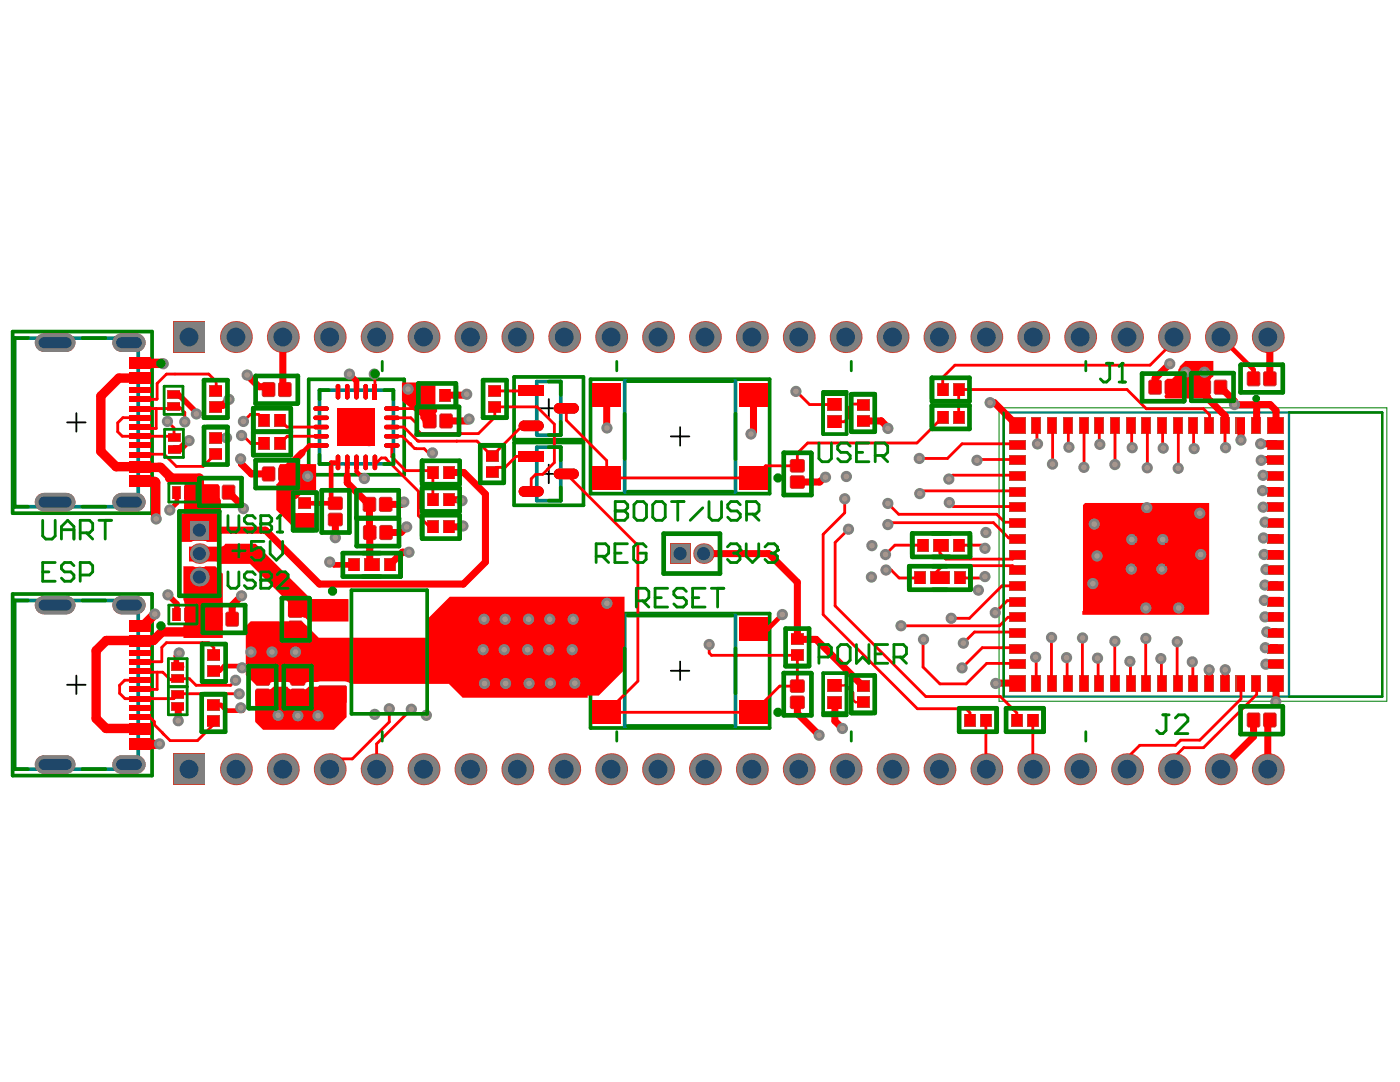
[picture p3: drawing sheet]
<svg xmlns="http://www.w3.org/2000/svg" width="279mm" height="216mm" viewBox="0 0 279 216" stroke-linecap="round" stroke-linejoin="round" font-family="sans-serif">
<g fill="none" stroke="#000" stroke-width=".37">
<path d="M109.5 79.6v3.7M13.4 84.3h3.7M15.2 82.4v3.7M69.3 85.2h3.7M71.1 83.4v3.7M107.7 94.6h3.7M107.7 81.5h3.7M109.5 92.7v3.7M133.9 87.1h3.7M135.7 85.2v3.7M13.4 136.6h3.7M15.2 134.8v3.7"/>
<path d="M133.9 133.8h3.7M135.7 132v3.7"/>
</g>
<path d="M199.4 81.4h77.4v58.5h-77.4z" fill="none" stroke="#008000" stroke-width=".2"/>
<path d="M2.5 66.2h27.8v36.2h-27.8zM61.6 75.7h19.1v19h-19.1zM102.6 75.2h13.8v12.5h-13.8zM117.9 75.7h35.7v22.8h-35.7zM102.6 88.3h13.8v12.5h-13.8zM2.5 118.5h27.8v36.3h-27.8zM117.9 122.4h35.7v22.9h-35.7z" fill="none" stroke="#008000" stroke-width=".74"/>
<path d="M200.3 82.3h75.6v56.7h-75.6zM257.2 82.3v56.7" fill="none" stroke="#008080" stroke-width=".47"/>
<g fill="none" stroke="#008080" stroke-width=".74">
<path d="M2.9 67.5h24.7v33.6h-24.7zM63.8 77.8h14.7v14.8h-14.7zM107.1 76.1h4.8v10.7h-4.8zM124.7 76h22.1v22.1h-22.1zM107.1 89.2h4.8v10.7h-4.8zM2.9 119.8h24.7v33.7h-24.7zM124.7 122.8h22.1v22.1h-22.1z"/>
<circle cx="250.7" cy="79.5" r=".37"/>
</g>
<g fill="#c64230">
<path d="M232.3 102h2.7l2.4 2.4v2.8h-5.1z"/>
<path d="M13.2 152.6h1.9a1.84 1.84 0 0 1-1.9 1.8z"/>
<path d="M13.2 150.7a1.84 1.84 0 0 1 1.9 1.9h-1.9z"/>
<path d="M7.5 151.3l.8-.5 .5-.1v1.9h-1.9l.1-.5z"/>
<path d="M6.9 152.6h1.9v1.8a1.84 1.84 0 0 1-1.9-1.8z"/>
</g>
<path d="M6.9 152.6l1.9-1.9h4.4l1.9 1.9-1.9 1.8h-4.4z" fill-rule="evenodd" fill="#c64230"/>
<path d="M8.8 152.6h4.4" fill="none" stroke="#1f4769" stroke-width="2.2"/>
<circle cx="47.1" cy="153.5" r="3.2" fill="#c64230"/>
<circle cx="47.1" cy="153.5" r="1.87" fill="#1f4769"/>
<path d="M22.4 152.6l1.9-1.9h2.9l1.9 1.9-1.9 1.8h-2.9z" fill-rule="evenodd" fill="#c64230"/>
<g fill="#c64230">
<path d="M27.2 152.6h1.9a1.84 1.84 0 0 1-1.9 1.8z"/>
<path d="M27.2 150.7a1.84 1.84 0 0 1 1.9 1.9h-1.9z"/>
<path d="M23 151.3l.8-.5 .5-.1v1.9h-1.9l.1-.5z"/>
<path d="M22.4 152.6h1.9v1.8a1.84 1.84 0 0 1-1.9-1.8z"/>
</g>
<path d="M24.3 152.6h2.9" fill="none" stroke="#1f4769" stroke-width="2.2"/>
<path d="M34.5 150.3h6.4v6.4h-6.4z" fill-rule="evenodd" fill="#c64230"/>
<circle cx="37.7" cy="153.5" r="1.87" fill="#1f4769"/>
<circle cx="56.4" cy="153.5" r="3.2" fill="#c64230"/>
<circle cx="56.4" cy="153.5" r="1.87" fill="#1f4769"/>
<path d="M6.9 120.7l1.9-1.8h4.4l1.9 1.8-1.9 1.9h-4.4z" fill-rule="evenodd" fill="#c64230"/>
<g fill="#c64230">
<path d="M13.2 120.7h1.9a1.84 1.84 0 0 1-1.9 1.9z"/>
<path d="M13.2 118.9a1.84 1.84 0 0 1 1.9 1.8h-1.9z"/>
<path d="M7.5 119.4l.8-.4 .5-.1v1.8h-1.9l.1-.5z"/>
<path d="M6.9 120.7h1.9v1.9a1.84 1.84 0 0 1-1.9-1.9z"/>
</g>
<path d="M8.8 120.7h4.4" fill="none" stroke="#1f4769" stroke-width="2.2"/>
<path d="M6.9 68.4l1.9-1.9h4.4l1.9 1.9-1.9 1.8h-4.4z" fill-rule="evenodd" fill="#c64230"/>
<g fill="#c64230">
<path d="M13.2 68.4h1.9a1.84 1.84 0 0 1-1.9 1.8z"/>
<path d="M13.2 66.5a1.84 1.84 0 0 1 1.9 1.9h-1.9z"/>
<path d="M7.5 67.1l.8-.5 .5-.1v1.9h-1.9l.1-.5z"/>
<path d="M6.9 68.4h1.9v1.8a1.84 1.84 0 0 1-1.9-1.8z"/>
</g>
<path d="M8.8 68.4h4.4" fill="none" stroke="#1f4769" stroke-width="2.2"/>
<path d="M6.9 100.2l1.9-1.8h4.4l1.9 1.8-1.9 1.8h-4.4z" fill-rule="evenodd" fill="#c64230"/>
<g fill="#c64230">
<path d="M13.2 100.2h1.9a1.84 1.84 0 0 1-1.9 1.8z"/>
<path d="M13.2 98.4a1.84 1.84 0 0 1 1.9 1.8h-1.9z"/>
<path d="M7.5 98.9l.8-.5h.5v1.8h-1.9l.1-.5z"/>
<path d="M6.9 100.2h1.9v1.8a1.84 1.84 0 0 1-1.9-1.8z"/>
</g>
<path d="M8.8 100.2h4.4" fill="none" stroke="#1f4769" stroke-width="2.2"/>
<path d="M22.4 120.7l1.9-1.8h2.9l1.9 1.8-1.9 1.9h-2.9z" fill-rule="evenodd" fill="#c64230"/>
<g fill="#c64230">
<path d="M27.2 120.7h1.9a1.84 1.84 0 0 1-1.9 1.9z"/>
<path d="M27.2 118.9a1.84 1.84 0 0 1 1.9 1.8h-1.9z"/>
<path d="M23 119.4l.8-.4 .5-.1v1.8h-1.9l.1-.5z"/>
<path d="M22.4 120.7h1.9v1.9a1.84 1.84 0 0 1-1.9-1.9z"/>
</g>
<path d="M24.3 120.7h2.9" fill="none" stroke="#1f4769" stroke-width="2.2"/>
<path d="M22.4 68.4l1.9-1.9h2.9l1.9 1.9-1.9 1.8h-2.9z" fill-rule="evenodd" fill="#c64230"/>
<g fill="#c64230">
<path d="M27.2 68.4h1.9a1.84 1.84 0 0 1-1.9 1.8z"/>
<path d="M27.2 66.5a1.84 1.84 0 0 1 1.9 1.9h-1.9z"/>
<path d="M23 67.1l.8-.5 .5-.1v1.9h-1.9l.1-.5z"/>
<path d="M22.4 68.4h1.9v1.8a1.84 1.84 0 0 1-1.9-1.8z"/>
</g>
<path d="M24.3 68.4h2.9" fill="none" stroke="#1f4769" stroke-width="2.2"/>
<path d="M22.4 100.2l1.9-1.8h2.9l1.9 1.8-1.9 1.8h-2.9z" fill-rule="evenodd" fill="#c64230"/>
<g fill="#c64230">
<path d="M27.2 100.2h1.9a1.84 1.84 0 0 1-1.9 1.8z"/>
<path d="M27.2 98.4a1.84 1.84 0 0 1 1.9 1.8h-1.9z"/>
<path d="M23 98.9l.8-.5h.5v1.8h-1.9l.1-.5z"/>
<path d="M22.4 100.2h1.9v1.8a1.84 1.84 0 0 1-1.9-1.8z"/>
</g>
<path d="M24.3 100.2h2.9" fill="none" stroke="#1f4769" stroke-width="2.2"/>
<path d="M34.5 64.1h6.4v6.3h-6.4z" fill-rule="evenodd" fill="#c64230"/>
<circle cx="37.7" cy="67.3" r="1.87" fill="#1f4769"/>
<circle cx="39.8" cy="110.5" r="2.06" fill="#c64230"/>
<circle cx="39.8" cy="110.5" r="1.31" fill="#1f4769"/>
<circle cx="39.8" cy="115.1" r="2.06" fill="#c64230"/>
<circle cx="39.8" cy="115.1" r="1.31" fill="#1f4769"/>
<path d="M37.7 103.7h4.1v4.1h-4.1z" fill-rule="evenodd" fill="#c64230"/>
<circle cx="39.8" cy="105.8" r="1.31" fill="#1f4769"/>
<circle cx="47.1" cy="67.3" r="3.2" fill="#c64230"/>
<circle cx="47.1" cy="67.3" r="1.87" fill="#1f4769"/>
<circle cx="56.4" cy="67.3" r="3.2" fill="#c64230"/>
<circle cx="56.4" cy="67.3" r="1.87" fill="#1f4769"/>
<circle cx="65.8" cy="153.5" r="3.2" fill="#c64230"/>
<circle cx="65.8" cy="153.5" r="1.87" fill="#1f4769"/>
<circle cx="75.2" cy="153.5" r="3.2" fill="#c64230"/>
<circle cx="75.2" cy="153.5" r="1.87" fill="#1f4769"/>
<circle cx="84.5" cy="153.5" r="3.2" fill="#c64230"/>
<circle cx="84.5" cy="153.5" r="1.87" fill="#1f4769"/>
<circle cx="93.9" cy="153.5" r="3.2" fill="#c64230"/>
<circle cx="93.9" cy="153.5" r="1.87" fill="#1f4769"/>
<circle cx="103.2" cy="153.5" r="3.2" fill="#c64230"/>
<circle cx="103.2" cy="153.5" r="1.87" fill="#1f4769"/>
<circle cx="112.6" cy="153.5" r="3.2" fill="#c64230"/>
<circle cx="112.6" cy="153.5" r="1.87" fill="#1f4769"/>
<circle cx="122" cy="153.5" r="3.2" fill="#c64230"/>
<circle cx="122" cy="153.5" r="1.87" fill="#1f4769"/>
<circle cx="131.3" cy="153.5" r="3.2" fill="#c64230"/>
<circle cx="131.3" cy="153.5" r="1.87" fill="#1f4769"/>
<circle cx="140.7" cy="153.5" r="3.2" fill="#c64230"/>
<circle cx="140.7" cy="153.5" r="1.87" fill="#1f4769"/>
<circle cx="150" cy="153.5" r="3.2" fill="#c64230"/>
<circle cx="150" cy="153.5" r="1.87" fill="#1f4769"/>
<circle cx="65.8" cy="67.3" r="3.2" fill="#c64230"/>
<circle cx="65.8" cy="67.3" r="1.87" fill="#1f4769"/>
<circle cx="75.2" cy="67.3" r="3.2" fill="#c64230"/>
<circle cx="75.2" cy="67.3" r="1.87" fill="#1f4769"/>
<circle cx="84.5" cy="67.3" r="3.2" fill="#c64230"/>
<circle cx="84.5" cy="67.3" r="1.87" fill="#1f4769"/>
<circle cx="93.9" cy="67.3" r="3.2" fill="#c64230"/>
<circle cx="93.9" cy="67.3" r="1.87" fill="#1f4769"/>
<circle cx="103.2" cy="67.3" r="3.2" fill="#c64230"/>
<circle cx="103.2" cy="67.3" r="1.87" fill="#1f4769"/>
<circle cx="112.6" cy="67.3" r="3.2" fill="#c64230"/>
<circle cx="112.6" cy="67.3" r="1.87" fill="#1f4769"/>
<circle cx="122" cy="67.3" r="3.2" fill="#c64230"/>
<circle cx="122" cy="67.3" r="1.87" fill="#1f4769"/>
<circle cx="131.3" cy="67.3" r="3.2" fill="#c64230"/>
<circle cx="131.3" cy="67.3" r="1.87" fill="#1f4769"/>
<path d="M133.7 108.4h4.1v4.1h-4.1z" fill-rule="evenodd" fill="#c64230"/>
<circle cx="135.7" cy="110.5" r="1.31" fill="#1f4769"/>
<circle cx="140.4" cy="110.5" r="2.06" fill="#c64230"/>
<circle cx="140.4" cy="110.5" r="1.31" fill="#1f4769"/>
<circle cx="140.7" cy="67.3" r="3.2" fill="#c64230"/>
<circle cx="140.7" cy="67.3" r="1.87" fill="#1f4769"/>
<circle cx="150" cy="67.3" r="3.2" fill="#c64230"/>
<circle cx="150" cy="67.3" r="1.87" fill="#1f4769"/>
<circle cx="159.4" cy="153.5" r="3.2" fill="#c64230"/>
<circle cx="159.4" cy="153.5" r="1.87" fill="#1f4769"/>
<circle cx="168.8" cy="153.5" r="3.2" fill="#c64230"/>
<circle cx="168.8" cy="153.5" r="1.87" fill="#1f4769"/>
<circle cx="178.1" cy="153.5" r="3.2" fill="#c64230"/>
<circle cx="178.1" cy="153.5" r="1.87" fill="#1f4769"/>
<circle cx="187.5" cy="153.5" r="3.2" fill="#c64230"/>
<circle cx="187.5" cy="153.5" r="1.87" fill="#1f4769"/>
<circle cx="196.9" cy="153.5" r="3.2" fill="#c64230"/>
<circle cx="196.9" cy="153.5" r="1.87" fill="#1f4769"/>
<circle cx="206.2" cy="153.5" r="3.2" fill="#c64230"/>
<circle cx="206.2" cy="153.5" r="1.87" fill="#1f4769"/>
<circle cx="215.6" cy="153.5" r="3.2" fill="#c64230"/>
<circle cx="215.6" cy="153.5" r="1.87" fill="#1f4769"/>
<circle cx="224.9" cy="153.5" r="3.2" fill="#c64230"/>
<circle cx="224.9" cy="153.5" r="1.87" fill="#1f4769"/>
<circle cx="159.4" cy="67.3" r="3.2" fill="#c64230"/>
<circle cx="159.4" cy="67.3" r="1.87" fill="#1f4769"/>
<circle cx="168.8" cy="67.3" r="3.2" fill="#c64230"/>
<circle cx="168.8" cy="67.3" r="1.87" fill="#1f4769"/>
<circle cx="178.1" cy="67.3" r="3.2" fill="#c64230"/>
<circle cx="178.1" cy="67.3" r="1.87" fill="#1f4769"/>
<circle cx="187.5" cy="67.3" r="3.2" fill="#c64230"/>
<circle cx="187.5" cy="67.3" r="1.87" fill="#1f4769"/>
<circle cx="196.9" cy="67.3" r="3.2" fill="#c64230"/>
<circle cx="196.9" cy="67.3" r="1.87" fill="#1f4769"/>
<circle cx="206.2" cy="67.3" r="3.2" fill="#c64230"/>
<circle cx="206.2" cy="67.3" r="1.87" fill="#1f4769"/>
<circle cx="215.6" cy="67.3" r="3.2" fill="#c64230"/>
<circle cx="215.6" cy="67.3" r="1.87" fill="#1f4769"/>
<circle cx="224.9" cy="67.3" r="3.2" fill="#c64230"/>
<circle cx="224.9" cy="67.3" r="1.87" fill="#1f4769"/>
<circle cx="234.3" cy="153.5" r="3.2" fill="#c64230"/>
<circle cx="234.3" cy="153.5" r="1.87" fill="#1f4769"/>
<circle cx="243.7" cy="153.5" r="3.2" fill="#c64230"/>
<circle cx="243.7" cy="153.5" r="1.87" fill="#1f4769"/>
<circle cx="253" cy="153.5" r="3.2" fill="#c64230"/>
<circle cx="253" cy="153.5" r="1.87" fill="#1f4769"/>
<circle cx="234.3" cy="67.3" r="3.2" fill="#c64230"/>
<circle cx="234.3" cy="67.3" r="1.87" fill="#1f4769"/>
<circle cx="243.7" cy="67.3" r="3.2" fill="#c64230"/>
<circle cx="243.7" cy="67.3" r="1.87" fill="#1f4769"/>
<circle cx="253" cy="67.3" r="3.2" fill="#c64230"/>
<circle cx="253" cy="67.3" r="1.87" fill="#1f4769"/>
<g fill="#c64230">
<path d="M182.4 114h2.4v2.6h-2.4z" fill-rule="evenodd"/>
<path d="M185.6 114h2.4v2.6h-2.4z" fill-rule="evenodd"/>
<path d="M252.9 83.2h3.3v3.3h-3.3z" fill-rule="evenodd"/>
<path d="M201.3 83.2h3.3v3.3h-3.3z" fill-rule="evenodd"/>
<path d="M252.9 134.8h3.3v3.3h-3.3z" fill-rule="evenodd"/>
<path d="M201.3 134.8h3.3v3.3h-3.3z" fill-rule="evenodd"/>
<path d="M249.8 83.2h1.8v3.3h-1.8z" fill-rule="evenodd"/>
<path d="M246.6 83.2h1.9v3.3h-1.9z" fill-rule="evenodd"/>
<path d="M243.5 83.2h1.9v3.3h-1.9z" fill-rule="evenodd"/>
<path d="M240.4 83.2h1.8v3.3h-1.8z" fill-rule="evenodd"/>
<path d="M237.2 83.2h1.9v3.3h-1.9z" fill-rule="evenodd"/>
<path d="M234.1 83.2h1.9v3.3h-1.9z" fill-rule="evenodd"/>
<path d="M231 83.2h1.8v3.3h-1.8z" fill-rule="evenodd"/>
<path d="M227.8 83.2h1.9v3.3h-1.9z" fill-rule="evenodd"/>
<path d="M224.7 83.2h1.9v3.3h-1.9z" fill-rule="evenodd"/>
<path d="M221.6 83.2h1.8v3.3h-1.8z" fill-rule="evenodd"/>
<path d="M218.5 83.2h1.8v3.3h-1.8z" fill-rule="evenodd"/>
<path d="M215.3 83.2h1.9v3.3h-1.9z" fill-rule="evenodd"/>
<path d="M212.2 83.2h1.8v3.3h-1.8z" fill-rule="evenodd"/>
<path d="M209.1 83.2h1.8v3.3h-1.8z" fill-rule="evenodd"/>
<path d="M205.9 83.2h1.9v3.3h-1.9z" fill-rule="evenodd"/>
<path d="M201.3 87.8h3.3v1.9h-3.3z" fill-rule="evenodd"/>
<path d="M201.3 90.9h3.3v1.9h-3.3z" fill-rule="evenodd"/>
<path d="M201.3 94.1h3.3v1.8h-3.3z" fill-rule="evenodd"/>
<path d="M201.3 97.2h3.3v1.9h-3.3z" fill-rule="evenodd"/>
<path d="M201.3 100.3h3.3v1.9h-3.3z" fill-rule="evenodd"/>
<path d="M201.3 103.5h3.3v1.8h-3.3z" fill-rule="evenodd"/>
<path d="M201.3 106.6h3.3v1.8h-3.3z" fill-rule="evenodd"/>
<path d="M201.3 109.7h3.3v1.9h-3.3z" fill-rule="evenodd"/>
<path d="M201.3 112.9h3.3v1.8h-3.3z" fill-rule="evenodd"/>
<path d="M201.3 116h3.3v1.8h-3.3z" fill-rule="evenodd"/>
<path d="M201.3 119.1h3.3v1.9h-3.3z" fill-rule="evenodd"/>
<path d="M201.3 122.2h3.3v1.9h-3.3z" fill-rule="evenodd"/>
<path d="M201.3 125.4h3.3v1.8h-3.3z" fill-rule="evenodd"/>
<path d="M201.3 128.5h3.3v1.9h-3.3z" fill-rule="evenodd"/>
<path d="M201.3 131.6h3.3v1.9h-3.3z" fill-rule="evenodd"/>
<path d="M205.9 134.8h1.9v3.3h-1.9z" fill-rule="evenodd"/>
<path d="M209.1 134.8h1.8v3.3h-1.8z" fill-rule="evenodd"/>
<path d="M212.2 134.8h1.8v3.3h-1.8z" fill-rule="evenodd"/>
<path d="M215.3 134.8h1.9v3.3h-1.9z" fill-rule="evenodd"/>
<path d="M218.5 134.8h1.8v3.3h-1.8z" fill-rule="evenodd"/>
<path d="M221.6 134.8h1.8v3.3h-1.8z" fill-rule="evenodd"/>
<path d="M224.7 134.8h1.9v3.3h-1.9z" fill-rule="evenodd"/>
<path d="M227.8 134.8h1.9v3.3h-1.9z" fill-rule="evenodd"/>
<path d="M231 134.8h1.8v3.3h-1.8z" fill-rule="evenodd"/>
<path d="M234.1 134.8h1.9v3.3h-1.9z" fill-rule="evenodd"/>
<path d="M237.2 134.8h1.9v3.3h-1.9z" fill-rule="evenodd"/>
<path d="M240.4 134.8h1.8v3.3h-1.8z" fill-rule="evenodd"/>
<path d="M243.5 134.8h1.9v3.3h-1.9z" fill-rule="evenodd"/>
<path d="M246.6 134.8h1.9v3.3h-1.9z" fill-rule="evenodd"/>
<path d="M249.8 134.8h1.8v3.3h-1.8z" fill-rule="evenodd"/>
<path d="M252.9 131.6h3.3v1.9h-3.3z" fill-rule="evenodd"/>
<path d="M252.9 128.5h3.3v1.9h-3.3z" fill-rule="evenodd"/>
<path d="M252.9 125.4h3.3v1.8h-3.3z" fill-rule="evenodd"/>
<path d="M252.9 122.2h3.3v1.9h-3.3z" fill-rule="evenodd"/>
<path d="M252.9 119.1h3.3v1.9h-3.3z" fill-rule="evenodd"/>
<path d="M252.9 116h3.3v1.8h-3.3z" fill-rule="evenodd"/>
<path d="M252.9 112.9h3.3v1.8h-3.3z" fill-rule="evenodd"/>
<path d="M252.9 109.7h3.3v1.9h-3.3z" fill-rule="evenodd"/>
<path d="M252.9 106.6h3.3v1.8h-3.3z" fill-rule="evenodd"/>
<path d="M252.9 103.5h3.3v1.8h-3.3z" fill-rule="evenodd"/>
<path d="M252.9 100.3h3.3v1.9h-3.3z" fill-rule="evenodd"/>
<path d="M252.9 97.2h3.3v1.9h-3.3z" fill-rule="evenodd"/>
<path d="M252.9 94.1h3.3v1.8h-3.3z" fill-rule="evenodd"/>
<path d="M252.9 90.9h3.3v1.9h-3.3z" fill-rule="evenodd"/>
<path d="M252.9 87.8h3.3v1.9h-3.3z" fill-rule="evenodd"/>
<path d="M226.4 108.3h4.8v4.7h-4.8z" fill-rule="evenodd"/>
<path d="M232.5 108.3h4.8v4.7h-4.8z" fill-rule="evenodd"/>
<path d="M232.5 114.3h4.8v4.8h-4.8z" fill-rule="evenodd"/>
<path d="M226.4 114.3h4.8v4.8h-4.8z" fill-rule="evenodd"/>
<path d="M220.3 114.3h4.8v4.8h-4.8z" fill-rule="evenodd"/>
<path d="M220.3 108.3h4.8v4.7h-4.8z" fill-rule="evenodd"/>
<path d="M220.3 102.2h4.8v4.8h-4.8z" fill-rule="evenodd"/>
<path d="M226.4 102.2h4.8v4.8h-4.8z" fill-rule="evenodd"/>
<path d="M87.7 83l.4-.5h1.8l.5 .5v2l-.5 .5h-1.8l-.4-.5z" fill-rule="evenodd"/>
<path d="M84.9 82.5h1.8l.4 .5v2l-.4 .5h-1.8l-.5-.5v-2z" fill-rule="evenodd"/>
<path d="M103.5 90h5v2.1h-5z" fill-rule="evenodd"/>
<path d="M103.5 98.1l1.1-1.1h2.9l1 1.1-1 1h-2.9z" fill-rule="evenodd"/>
<path d="M110.5 94.6l1.1-1.1h2.9l1 1.1-1 1h-2.9z" fill-rule="evenodd"/>
<path d="M103.5 76.9h5v2.1h-5z" fill-rule="evenodd"/>
<path d="M103.5 85l1.1-1.1h2.9l1 1.1-1 1h-2.9z" fill-rule="evenodd"/>
<path d="M110.5 81.5l1.1-1.1h2.9l1 1.1-1 1h-2.9z" fill-rule="evenodd"/>
<path d="M25.7 147.3h4.3v2.2h-4.3z" fill-rule="evenodd"/>
<path d="M25.7 123.8h4.3v2.2h-4.3z" fill-rule="evenodd"/>
<path d="M25.7 126.7h4.3v2.2h-4.3z" fill-rule="evenodd"/>
<path d="M25.7 144.4h4.3v2.2h-4.3z" fill-rule="evenodd"/>
<path d="M25.7 142.5h4.3v1.1h-4.3z" fill-rule="evenodd"/>
<path d="M25.7 140.7h4.3v1.1h-4.3z" fill-rule="evenodd"/>
<path d="M25.7 138.9h4.3v1.1h-4.3z" fill-rule="evenodd"/>
<path d="M25.7 137h4.3v1.1h-4.3z" fill-rule="evenodd"/>
<path d="M25.7 135.2h4.3v1.1h-4.3z" fill-rule="evenodd"/>
<path d="M25.7 133.3h4.3v1.1h-4.3z" fill-rule="evenodd"/>
<path d="M25.7 131.5h4.3v1.1h-4.3z" fill-rule="evenodd"/>
<path d="M25.7 129.6h4.3v1.2h-4.3z" fill-rule="evenodd"/>
<path d="M25.7 95h4.3v2.2h-4.3z" fill-rule="evenodd"/>
<path d="M25.7 71.4h4.3v2.2h-4.3z" fill-rule="evenodd"/>
<path d="M25.7 74.3h4.3v2.3h-4.3z" fill-rule="evenodd"/>
<path d="M25.7 92h4.3v2.2h-4.3z" fill-rule="evenodd"/>
<path d="M25.7 90.2h4.3v1.1h-4.3z" fill-rule="evenodd"/>
<path d="M25.7 88.3h4.3v1.1h-4.3z" fill-rule="evenodd"/>
<path d="M25.7 86.5h4.3v1.1h-4.3z" fill-rule="evenodd"/>
<path d="M25.7 84.7h4.3v1.1h-4.3z" fill-rule="evenodd"/>
<path d="M25.7 82.8h4.3v1.1h-4.3z" fill-rule="evenodd"/>
<path d="M25.7 81h4.3v1.1h-4.3z" fill-rule="evenodd"/>
<path d="M25.7 79.1h4.3v1.1h-4.3z" fill-rule="evenodd"/>
<path d="M25.7 77.3h4.3v1.1h-4.3z" fill-rule="evenodd"/>
<path d="M170.9 135.8h2.6v2.3h-2.6z" fill-rule="evenodd"/>
<path d="M170.9 138.9h2.6v2.4h-2.6z" fill-rule="evenodd"/>
<path d="M170.9 82.8h2.6v2.4h-2.6z" fill-rule="evenodd"/>
<path d="M170.9 79.6h2.6v2.4h-2.6z" fill-rule="evenodd"/>
<path d="M41.3 142.7h2.6v2.3h-2.6z" fill-rule="evenodd"/>
<path d="M41.3 139.5h2.6v2.4h-2.6z" fill-rule="evenodd"/>
<path d="M41.4 129.5h2.6v2.3h-2.6z" fill-rule="evenodd"/>
<path d="M41.4 132.7h2.6v2.3h-2.6z" fill-rule="evenodd"/>
<path d="M73.4 111.4h2.4v2.6h-2.4z" fill-rule="evenodd"/>
<path d="M76.6 111.4h2.4v2.6h-2.4z" fill-rule="evenodd"/>
<path d="M96.9 93h2.6v2.4h-2.6z" fill-rule="evenodd"/>
<path d="M96.9 89.8h2.6v2.4h-2.6z" fill-rule="evenodd"/>
<path d="M84.5 77.6h2.3v2.5h-2.3z" fill-rule="evenodd"/>
<path d="M87.6 77.6h2.4v2.5h-2.4z" fill-rule="evenodd"/>
<path d="M54.7 87.2h2.4v2.6h-2.4z" fill-rule="evenodd"/>
<path d="M51.5 87.2h2.4v2.6h-2.4z" fill-rule="evenodd"/>
<path d="M88.4 93h2.4v2.6h-2.4z" fill-rule="evenodd"/>
<path d="M85.2 93h2.4v2.6h-2.4z" fill-rule="evenodd"/>
<path d="M54.7 82.5h2.4v2.6h-2.4z" fill-rule="evenodd"/>
<path d="M51.5 82.5h2.4v2.6h-2.4z" fill-rule="evenodd"/>
<path d="M59.6 99.3h2.5v2.3h-2.5z" fill-rule="evenodd"/>
<path d="M59.6 102.5h2.5v2.3h-2.5z" fill-rule="evenodd"/>
<path d="M88.4 103.8h2.4v2.6h-2.4z" fill-rule="evenodd"/>
<path d="M85.2 103.8h2.4v2.6h-2.4z" fill-rule="evenodd"/>
<path d="M97.5 76.8h2.5v2.4h-2.5z" fill-rule="evenodd"/>
<path d="M97.5 80h2.5v2.4h-2.5z" fill-rule="evenodd"/>
<path d="M88.4 98.4h2.4v2.6h-2.4z" fill-rule="evenodd"/>
<path d="M85.2 98.4h2.4v2.6h-2.4z" fill-rule="evenodd"/>
<path d="M41.8 89.4h2.6v2.3h-2.6z" fill-rule="evenodd"/>
<path d="M41.8 86.2h2.6v2.3h-2.6z" fill-rule="evenodd"/>
<path d="M41.8 76.8h2.6v2.4h-2.6z" fill-rule="evenodd"/>
<path d="M41.8 80h2.6v2.4h-2.6z" fill-rule="evenodd"/>
<path d="M69.4 111.4h2.4v2.6h-2.4z" fill-rule="evenodd"/>
<path d="M72.6 111.4h2.3v2.6h-2.3z" fill-rule="evenodd"/>
<path d="M36.9 97h1.6v2.6h-1.6z" fill-rule="evenodd"/>
<path d="M34.5 97h1.6v2.6h-1.6z" fill-rule="evenodd"/>
<path d="M33.4 86.4h2.6v1.7h-2.6z" fill-rule="evenodd"/>
<path d="M33.4 88.8h2.6v1.7h-2.6z" fill-rule="evenodd"/>
<path d="M118.2 76.4h5.7v4.8h-5.7z" fill-rule="evenodd"/>
<path d="M147.5 76.4h5.7v4.8h-5.7z" fill-rule="evenodd"/>
<path d="M118.2 93h5.7v4.8h-5.7z" fill-rule="evenodd"/>
<path d="M147.5 93h5.7v4.8h-5.7z" fill-rule="evenodd"/>
<path d="M118.2 123.2h5.7v4.8h-5.7z" fill-rule="evenodd"/>
<path d="M147.5 123.2h5.7v4.8h-5.7z" fill-rule="evenodd"/>
<path d="M118.2 139.7h5.7v4.8h-5.7z" fill-rule="evenodd"/>
<path d="M147.5 139.7h5.7v4.8h-5.7z" fill-rule="evenodd"/>
<path d="M67.4 81.4h7.5v7.6h-7.5z" fill-rule="evenodd"/>
<path d="M76.7 81.5l.4-.4h2.2l.4 .4-.4 .5h-2.2z" fill-rule="evenodd"/>
<path d="M76.7 83.4l.4-.5h2.2l.4 .5-.4 .4h-2.2z" fill-rule="evenodd"/>
<path d="M76.7 85.2l.4-.4h2.2l.4 .4-.4 .5h-2.2z" fill-rule="evenodd"/>
<path d="M76.7 87.1l.4-.5h2.2l.4 .5-.4 .4h-2.2z" fill-rule="evenodd"/>
<path d="M76.7 88.9l.4-.5h2.2l.4 .5-.4 .4h-2.2z" fill-rule="evenodd"/>
<path d="M62.5 88.9l.5-.5h2.2l.4 .5-.4 .4h-2.2z" fill-rule="evenodd"/>
<path d="M62.5 87.1l.5-.5h2.2l.4 .5-.4 .4h-2.2z" fill-rule="evenodd"/>
<path d="M62.5 85.2l.5-.4h2.2l.4 .4-.4 .5h-2.2z" fill-rule="evenodd"/>
<path d="M63 82.9h2.2l.4 .5-.4 .4h-2.2l-.5-.4z" fill-rule="evenodd"/>
<path d="M62.5 81.5l.5-.4h2.2l.4 .4-.4 .5h-2.2z" fill-rule="evenodd"/>
<path d="M74.8 90.7l.5 .5v2.2l-.5 .4-.4-.4v-2.2z" fill-rule="evenodd"/>
<path d="M73 90.7l.4 .5v2.2l-.4 .4-.5-.4v-2.2z" fill-rule="evenodd"/>
<path d="M71.1 90.7l.5 .5v2.2l-.5 .4-.4-.4v-2.2z" fill-rule="evenodd"/>
<path d="M68.8 91.2l.5-.5 .4 .5v2.2l-.4 .4-.5-.4z" fill-rule="evenodd"/>
<path d="M67.5 90.7l.4 .5v2.2l-.4 .4-.5-.4v-2.2z" fill-rule="evenodd"/>
<path d="M67 77.1l.5-.5 .4 .5v2.2l-.4 .4-.5-.4z" fill-rule="evenodd"/>
<path d="M68.8 77.1l.5-.5 .4 .5v2.2l-.4 .4-.5-.4z" fill-rule="evenodd"/>
<path d="M70.7 77.1l.4-.5 .5 .5v2.2l-.5 .4-.4-.4z" fill-rule="evenodd"/>
<path d="M72.5 77.1l.5-.5 .4 .5v2.2l-.4 .4-.5-.4z" fill-rule="evenodd"/>
<path d="M74.4 76.6h.9v3.1h-.9z" fill-rule="evenodd"/>
<path d="M86.2 124.5l.3-.4h5l.4 .4v11.2l-.4 .4h-5l-.3-.4z" fill-rule="evenodd"/>
<path d="M63.5 137.1l.4-.4h4.9l.4 .4v2.9l-.4 .4h-4.9l-.4-.4z" fill-rule="evenodd"/>
<path d="M63.5 128.6l.4-.3h4.9l.4 .3v3l-.4 .3h-4.9l-.4-.3z" fill-rule="evenodd"/>
<path d="M63.5 120.2l.4-.4h4.9l.4 .4v2.9l-.4 .4h-4.9l-.4-.4z" fill-rule="evenodd"/>
<path d="M157.8 126.4h2.6v2.4h-2.6z" fill-rule="evenodd"/>
<path d="M157.8 129.6h2.6v2.3h-2.6z" fill-rule="evenodd"/>
<path d="M192.4 142.4h2.4v2.6h-2.4z" fill-rule="evenodd"/>
<path d="M195.6 142.4h2.3v2.6h-2.3z" fill-rule="evenodd"/>
<path d="M201.8 142.4h2.3v2.6h-2.3z" fill-rule="evenodd"/>
<path d="M204.9 142.4h2.4v2.6h-2.4z" fill-rule="evenodd"/>
<path d="M190.1 76.4h2.4v2.6h-2.4z" fill-rule="evenodd"/>
<path d="M187 76.4h2.3v2.6h-2.3z" fill-rule="evenodd"/>
<path d="M190.1 82h2.4v2.5h-2.4z" fill-rule="evenodd"/>
<path d="M187 82h2.3v2.5h-2.3z" fill-rule="evenodd"/>
<path d="M186.2 107.5h2.4v2.6h-2.4z" fill-rule="evenodd"/>
<path d="M183 107.5h2.4v2.6h-2.4z" fill-rule="evenodd"/>
<path d="M187.1 107.5h2.3v2.6h-2.3z" fill-rule="evenodd"/>
<path d="M190.2 107.5h2.4v2.6h-2.4z" fill-rule="evenodd"/>
<path d="M187.2 114h2.3v2.6h-2.3z" fill-rule="evenodd"/>
<path d="M190.3 114h2.4v2.6h-2.4z" fill-rule="evenodd"/>
<path d="M41.7 122.5l.5-.5h1.8l.5 .5v2.1l-.5 .5h-1.8l-.5-.5z" fill-rule="evenodd"/>
<path d="M45 122.5l.4-.5h1.8l.5 .5v2.1l-.5 .5h-1.8l-.4-.5z" fill-rule="evenodd"/>
<path d="M252.1 142.6l.4-.4h1.8l.5 .4v2.1l-.5 .5h-1.8l-.4-.5z" fill-rule="evenodd"/>
<path d="M248.8 142.6l.5-.4h1.8l.4 .4v2.1l-.4 .5h-1.8l-.5-.5z" fill-rule="evenodd"/>
<path d="M248.8 74.5l.5-.4h1.8l.4 .4v2.1l-.4 .5h-1.8l-.5-.5z" fill-rule="evenodd"/>
<path d="M252.1 74.5l.4-.4h1.8l.5 .4v2.1l-.5 .5h-1.8l-.4-.5z" fill-rule="evenodd"/>
<path d="M57.5 121.1l.4-.5h2.1l.5 .5v1.7l-.5 .5h-2.1l-.4-.5z" fill-rule="evenodd"/>
<path d="M57.5 124.3l.4-.5h2.1l.5 .5v1.8l-.5 .4h-2.1l-.4-.4z" fill-rule="evenodd"/>
<path d="M57.9 137.9l.5-.5h2.1l.5 .5v1.7l-.5 .5h-2.1l-.5-.5z" fill-rule="evenodd"/>
<path d="M57.9 134.6l.5-.5h2.1l.5 .5v1.8l-.5 .5h-2.1l-.5-.5z" fill-rule="evenodd"/>
<path d="M50.9 137.9l.5-.5h2.1l.4 .5v1.7l-.4 .5h-2.1l-.5-.5z" fill-rule="evenodd"/>
<path d="M50.9 134.6l.5-.5h2.1l.4 .5v1.8l-.4 .5h-2.1l-.5-.5z" fill-rule="evenodd"/>
<path d="M55.5 76.7l.5-.5h1.7l.5 .5v2.1l-.5 .4h-1.7l-.5-.4z" fill-rule="evenodd"/>
<path d="M52.2 76.7l.5-.5h1.8l.5 .5v2.1l-.5 .4h-1.8l-.5-.4z" fill-rule="evenodd"/>
<path d="M41 97.2l.5-.5h1.8l.4 .5v2l-.4 .5h-1.8l-.5-.5z" fill-rule="evenodd"/>
<path d="M44.2 97.2l.5-.5h1.8l.5 .5v2l-.5 .5h-1.8l-.5-.5z" fill-rule="evenodd"/>
<path d="M72.4 99.6l.4-.5h1.8l.5 .5v2.1l-.5 .5h-1.8l-.4-.5z" fill-rule="evenodd"/>
<path d="M75.6 99.6l.5-.5h1.8l.4 .5v2.1l-.4 .5h-1.8l-.5-.5z" fill-rule="evenodd"/>
<path d="M72.9 104.7h1.8l.5 .5v2.1l-.5 .5h-1.8l-.5-.5v-2.1z" fill-rule="evenodd"/>
<path d="M75.7 105.2l.5-.5h1.7l.5 .5v2.1l-.5 .5h-1.7l-.5-.5z" fill-rule="evenodd"/>
<path d="M157.6 92.1l.5-.5h2.1l.4 .5v1.7l-.4 .5h-2.1l-.5-.5z" fill-rule="evenodd"/>
<path d="M157.6 95.3l.5-.5h2.1l.4 .5v1.8l-.4 .5h-2.1l-.5-.5z" fill-rule="evenodd"/>
<path d="M65.4 99.5l.5-.4h2.1l.4 .4v1.8l-.4 .5h-2.1l-.5-.5z" fill-rule="evenodd"/>
<path d="M65.4 102.8l.5-.5h2.1l.4 .5v1.8l-.4 .4h-2.1l-.5-.4z" fill-rule="evenodd"/>
<path d="M55.5 93.5l.5-.4h1.7l.5 .4v2.1l-.5 .5h-1.7l-.5-.5z" fill-rule="evenodd"/>
<path d="M52.2 93.5l.5-.4h1.8l.5 .4v2.1l-.5 .5h-1.8l-.5-.5z" fill-rule="evenodd"/>
<path d="M239 76.2l.5-.5h1.7l.5 .5v2.1l-.5 .5h-1.7l-.5-.5z" fill-rule="evenodd"/>
<path d="M242.2 76.2l.5-.5h1.8l.5 .5v2.1l-.5 .5h-1.8l-.5-.5z" fill-rule="evenodd"/>
<path d="M232.4 76.2l.5-.5h1.7l.5 .5v2.1l-.5 .5h-1.7l-.5-.5z" fill-rule="evenodd"/>
<path d="M229.2 76.2l.4-.5h1.8l.5 .5v2.1l-.5 .5h-1.8l-.4-.5z" fill-rule="evenodd"/>
<path d="M157.6 136l.5-.5h2.1l.4 .5v1.8l-.4 .5h-2.1l-.5-.5z" fill-rule="evenodd"/>
<path d="M157.6 139.3l.5-.5h2.1l.4 .5v1.7l-.4 .5h-2.1l-.5-.5z" fill-rule="evenodd"/>
<path d="M165.1 139h3v2.6h-3z" fill-rule="evenodd"/>
<path d="M165.1 135.5h3v2.6h-3z" fill-rule="evenodd"/>
<path d="M165.1 79.4h3v2.5h-3z" fill-rule="evenodd"/>
<path d="M165.1 82.9h3v2.5h-3z" fill-rule="evenodd"/>
<path d="M34.2 134.6h2.6v1.7h-2.6z" fill-rule="evenodd"/>
<path d="M34.2 132.2h2.6v1.7h-2.6z" fill-rule="evenodd"/>
<path d="M36.9 121.3h1.6v2.6h-1.6z" fill-rule="evenodd"/>
<path d="M34.5 121.3h1.6v2.6h-1.6z" fill-rule="evenodd"/>
<path d="M34.2 137.8h2.6v1.6h-2.6z" fill-rule="evenodd"/>
<path d="M34.2 140.2h2.6v1.6h-2.6z" fill-rule="evenodd"/>
<path d="M33.3 80.2h2.6v1.7h-2.6z" fill-rule="evenodd"/>
<path d="M33.3 77.9h2.6v1.6h-2.6z" fill-rule="evenodd"/>
</g>
<g fill="#c64230">
<path d="M87.7 85h.4v.5l-.2-.1z"/>
<path d="M89.9 85h.5l-.3 .4-.2 .1z"/>
<path d="M89.9 82.5l.4 .2 .1 .3h-.5z"/>
<path d="M87.7 82.7l.4-.2v.5h-.4z"/>
<path d="M84.4 85h.5v.5l-.4-.2z"/>
<path d="M86.7 85h.4l-.2 .4-.2 .1z"/>
<path d="M86.7 82.5h.2l.2 .5h-.4z"/>
<path d="M84.5 82.7l.4-.2v.5h-.5z"/>
<path d="M107.5 97a1.05 1.05 0 0 1 1 1.1h-1z"/>
<path d="M103.7 97.4l.5-.3 .4-.1v1.1h-1.1z"/>
<path d="M103.5 98.1h1.1v1a1.05 1.05 0 0 1-1.1-1z"/>
<path d="M107.5 98.1h1a1.05 1.05 0 0 1-1 1z"/>
<path d="M114.5 93.5a1.05 1.05 0 0 1 1 1.1h-1z"/>
<path d="M110.7 93.9l.5-.3 .4-.1v1.1h-1.1z"/>
<path d="M110.5 94.6h1.1v1a1.05 1.05 0 0 1-1.1-1z"/>
<path d="M114.5 94.6h1a1.05 1.05 0 0 1-1 1z"/>
<path d="M107.5 83.9a1.05 1.05 0 0 1 1 1.1h-1z"/>
<path d="M103.7 84.3l.5-.3 .4-.1v1.1h-1.1z"/>
<path d="M103.5 85h1.1v1a1.05 1.05 0 0 1-1.1-1z"/>
<path d="M107.5 85h1a1.05 1.05 0 0 1-1 1z"/>
<path d="M114.5 80.4a1.05 1.05 0 0 1 1 1.1h-1z"/>
<path d="M110.7 80.8l.5-.3 .4-.1v1.1h-1.1z"/>
<path d="M110.5 81.5h1.1v1a1.05 1.05 0 0 1-1.1-1z"/>
<path d="M114.5 81.5h1a1.05 1.05 0 0 1-1 1z"/>
<path d="M79.3 81.5h.4v.3l-.4 .2z"/>
<path d="M79.3 81.1l.4 .2v.2h-.4z"/>
<path d="M76.7 81.3l.4-.2v.4h-.4z"/>
<path d="M76.7 81.5h.4v.5l-.4-.2z"/>
<path d="M79.3 83.4h.4l-.2 .4h-.2z"/>
<path d="M79.3 82.9l.4 .2v.3h-.4z"/>
<path d="M76.7 83.1l.4-.2v.5h-.4z"/>
<path d="M76.7 83.4h.4v.4h-.2z"/>
<path d="M79.3 85.2h.4v.2l-.4 .3z"/>
<path d="M79.3 84.8h.2l.2 .4h-.4z"/>
<path d="M76.7 85l.4-.2v.4h-.4z"/>
<path d="M76.7 85.2h.4v.5l-.4-.3z"/>
<path d="M79.3 87.1h.4l-.2 .3-.2 .1z"/>
<path d="M79.3 86.6l.4 .2v.3h-.4z"/>
<path d="M76.7 86.8l.4-.2v.5h-.4z"/>
<path d="M76.7 87.1h.4v.4l-.4-.2z"/>
<path d="M79.3 88.9h.4v.2l-.4 .2z"/>
<path d="M79.3 88.4l.2 .1 .2 .4h-.4z"/>
<path d="M76.7 88.7l.4-.3v.5h-.4z"/>
<path d="M76.7 88.9h.4v.4l-.4-.2z"/>
<path d="M65.2 88.9h.4l-.2 .4h-.2z"/>
<path d="M65.2 88.4l.2 .1 .2 .4h-.4z"/>
<path d="M62.6 88.7l.4-.3v.5h-.5z"/>
<path d="M62.5 88.9h.5v.4l-.4-.2z"/>
<path d="M65.2 87.1h.4l-.2 .3-.2 .1z"/>
<path d="M65.2 86.6l.4 .2v.3h-.4z"/>
<path d="M62.6 86.8l.4-.2v.5h-.5z"/>
<path d="M62.5 87.1h.5v.4l-.4-.2z"/>
<path d="M65.2 85.2h.4l-.2 .4-.2 .1z"/>
<path d="M65.2 84.8h.2l.2 .4h-.4z"/>
<path d="M62.6 85l.4-.2v.4h-.5z"/>
<path d="M62.5 85.2h.5v.5l-.4-.3z"/>
<path d="M65.2 83.4h.4l-.2 .4h-.2z"/>
<path d="M65.2 82.9l.4 .2v.3h-.4z"/>
<path d="M62.6 83.1l.4-.2v.5h-.5z"/>
<path d="M62.5 83.4h.5v.4h-.2z"/>
<path d="M65.2 81.5h.4l-.2 .4-.2 .1z"/>
<path d="M65.2 81.1l.4 .2v.2h-.4z"/>
<path d="M62.6 81.3l.4-.2v.4h-.5z"/>
<path d="M62.5 81.5h.5v.5l-.4-.2z"/>
<path d="M74.8 93.4h.5l-.1 .2-.4 .2z"/>
<path d="M74.8 90.7l.4 .2 .1 .3h-.5z"/>
<path d="M74.4 90.9l.4-.2v.5h-.4z"/>
<path d="M74.4 93.4h.4v.4l-.4-.2z"/>
<path d="M73 93.4h.4l-.2 .4h-.2z"/>
<path d="M73 90.7l.4 .2v.3h-.4z"/>
<path d="M72.6 90.9l.4-.2v.5h-.5z"/>
<path d="M72.5 93.4h.5v.4l-.4-.2z"/>
<path d="M71.1 93.4h.5l-.1 .2-.4 .2z"/>
<path d="M71.1 90.7l.4 .2 .1 .3h-.5z"/>
<path d="M70.8 90.9l.3-.2v.5h-.4z"/>
<path d="M70.7 93.4h.4v.4l-.3-.2z"/>
<path d="M69.3 93.4h.4v.2l-.4 .2z"/>
<path d="M69.3 90.7l.4 .2v.3h-.4z"/>
<path d="M68.9 90.9l.4-.2v.5h-.5z"/>
<path d="M68.9 93.4h.4v.4l-.4-.2z"/>
<path d="M67.5 93.4h.4l-.1 .2-.3 .2z"/>
<path d="M67.5 90.7l.3 .2 .1 .3h-.4z"/>
<path d="M67.1 90.9l.4-.2v.5h-.5z"/>
<path d="M67 93.4h.5v.4l-.4-.2z"/>
<path d="M67.5 79.3h.4l-.2 .3-.2 .1z"/>
<path d="M67.5 76.6l.2 .1 .2 .4h-.4z"/>
<path d="M67.1 76.8l.4-.2v.5h-.5z"/>
<path d="M67 79.3h.5v.4l-.4-.2z"/>
<path d="M69.3 79.3h.4l-.2 .3-.2 .1z"/>
<path d="M69.3 76.6l.2 .1 .2 .4h-.4z"/>
<path d="M68.9 76.8l.4-.2v.5h-.5z"/>
<path d="M68.9 79.3h.4v.4l-.4-.2z"/>
<path d="M71.1 79.3h.5l-.2 .3-.3 .1z"/>
<path d="M71.1 76.6l.3 .1 .2 .4h-.5z"/>
<path d="M70.8 76.8l.3-.2v.5h-.4z"/>
<path d="M70.7 79.3h.4v.4l-.3-.2z"/>
<path d="M73 79.3h.4l-.2 .3-.2 .1z"/>
<path d="M73 76.6l.2 .1 .2 .4h-.4z"/>
<path d="M72.6 76.8l.4-.2v.5h-.5z"/>
<path d="M72.5 79.3h.5v.4l-.4-.2z"/>
<path d="M86.2 124.3l.3-.2v.4h-.3z"/>
<path d="M86.2 135.7h.3v.4z"/>
<path d="M91.5 135.7h.4l-.4 .4z"/>
<path d="M91.5 124.1l.4 .4h-.4z"/>
<path d="M63.6 136.9l.3-.2v.4h-.4z"/>
<path d="M63.5 140h.4v.4z"/>
<path d="M68.8 140h.4l-.4 .4z"/>
<path d="M68.8 136.7l.4 .4h-.4z"/>
<path d="M63.6 128.4l.3-.1v.3h-.4z"/>
<path d="M63.5 131.6h.4v.3z"/>
<path d="M68.8 131.6h.4l-.4 .3z"/>
<path d="M68.8 128.3l.4 .3h-.4z"/>
<path d="M63.6 120l.3-.2v.4h-.4z"/>
<path d="M63.5 123.1h.4v.4z"/>
<path d="M68.8 123.1h.4l-.4 .4z"/>
<path d="M68.8 119.8l.4 .4h-.4z"/>
<path d="M41.7 124.6h.5v.5l-.2-.1z"/>
<path d="M44 124.6h.5l-.3 .4-.2 .1z"/>
<path d="M44 122l.2 .1 .3 .4h-.5z"/>
<path d="M41.8 122.3l.4-.3v.5h-.5z"/>
<path d="M45 124.6h.4v.5l-.2-.1z"/>
<path d="M47.2 124.6h.5l-.2 .4-.3 .1z"/>
<path d="M47.2 122l.4 .3 .1 .2h-.5z"/>
<path d="M45 122.3l.4-.3v.5h-.4z"/>
<path d="M254.3 142.2l.4 .2 .1 .2h-.5z"/>
<path d="M252.1 142.4l.4-.2v.4h-.4z"/>
<path d="M252.1 144.7h.4v.5l-.4-.3z"/>
<path d="M254.3 144.7h.5l-.1 .2-.4 .3z"/>
<path d="M251.1 142.2l.4 .2v.2h-.4z"/>
<path d="M248.9 142.4l.4-.2v.4h-.5z"/>
<path d="M248.8 144.7h.5v.5l-.4-.3z"/>
<path d="M251.1 144.7h.4v.2l-.4 .3z"/>
<path d="M248.8 76.6h.5v.5l-.4-.2z"/>
<path d="M251.1 76.6h.4l-.2 .4-.2 .1z"/>
<path d="M251.1 74.1h.2l.2 .4h-.4z"/>
<path d="M248.9 74.3l.4-.2v.4h-.5z"/>
<path d="M252.1 76.6h.4v.5l-.4-.2z"/>
<path d="M254.3 76.6h.5l-.1 .3-.4 .2z"/>
<path d="M254.3 74.1h.2l.3 .4h-.5z"/>
<path d="M252.1 74.3l.4-.2v.4h-.4z"/>
<path d="M57.5 120.8l.4-.2v.5h-.4z"/>
<path d="M57.5 122.8h.4v.5l-.2-.1z"/>
<path d="M60 122.8h.5l-.3 .4-.2 .1z"/>
<path d="M60 120.6h.2l.3 .5h-.5z"/>
<path d="M57.5 124.1l.4-.3v.5h-.4z"/>
<path d="M57.5 126.1h.4v.4l-.4-.2z"/>
<path d="M60 126.1h.5l-.3 .4h-.2z"/>
<path d="M60 123.8l.2 .1 .3 .4h-.5z"/>
<path d="M60.5 139.6h.5l-.3 .4-.2 .1z"/>
<path d="M60.5 137.4h.2l.3 .5h-.5z"/>
<path d="M58 137.6l.4-.2v.5h-.5z"/>
<path d="M57.9 139.6h.5v.5l-.4-.2z"/>
<path d="M60.5 136.4h.5l-.3 .4-.2 .1z"/>
<path d="M60.5 134.1l.2 .1 .3 .4h-.5z"/>
<path d="M58 134.4l.4-.3v.5h-.5z"/>
<path d="M57.9 136.4h.5v.5l-.4-.3z"/>
<path d="M53.5 139.6h.4v.3l-.4 .2z"/>
<path d="M53.5 137.4h.2l.2 .5h-.4z"/>
<path d="M51 137.6l.4-.2v.5h-.5z"/>
<path d="M50.9 139.6h.5v.5l-.3-.1z"/>
<path d="M53.5 136.4h.4v.2l-.4 .3z"/>
<path d="M53.5 134.1l.4 .3v.2h-.4z"/>
<path d="M51 134.4l.4-.3v.5h-.5z"/>
<path d="M50.9 136.4h.5v.5l-.3-.1z"/>
<path d="M57.7 76.2l.3 .1 .2 .4h-.5z"/>
<path d="M55.5 76.5l.5-.3v.5h-.5z"/>
<path d="M55.5 78.8h.5v.4h-.3z"/>
<path d="M57.7 78.8h.5l-.2 .4h-.3z"/>
<path d="M54.5 76.2l.2 .1 .3 .4h-.5z"/>
<path d="M52.3 76.5l.4-.3v.5h-.5z"/>
<path d="M52.2 78.8h.5v.4l-.4-.2z"/>
<path d="M54.5 78.8h.5l-.1 .2-.4 .2z"/>
<path d="M41 99.2h.5v.5h-.3z"/>
<path d="M43.3 99.2h.4l-.2 .5h-.2z"/>
<path d="M43.3 96.7l.4 .2v.3h-.4z"/>
<path d="M41.1 96.9l.4-.2v.5h-.5z"/>
<path d="M44.2 99.2h.5v.5h-.2z"/>
<path d="M46.5 99.2h.5l-.3 .5h-.2z"/>
<path d="M46.5 96.7l.2 .1 .3 .4h-.5z"/>
<path d="M44.3 96.9l.4-.2v.5h-.5z"/>
<path d="M72.4 101.7h.4v.5l-.2-.1z"/>
<path d="M74.6 101.7h.5l-.1 .2-.4 .3z"/>
<path d="M74.6 99.1l.3 .1 .2 .4h-.5z"/>
<path d="M72.4 99.4l.4-.3v.5h-.4z"/>
<path d="M75.6 101.7h.5v.5l-.4-.3z"/>
<path d="M77.9 101.7h.4l-.2 .4-.2 .1z"/>
<path d="M77.9 99.1l.2 .1 .2 .4h-.4z"/>
<path d="M75.7 99.4l.4-.3v.5h-.5z"/>
<path d="M72.4 107.3h.5v.5l-.4-.3z"/>
<path d="M74.7 107.3h.5l-.1 .2-.4 .3z"/>
<path d="M74.7 104.7l.4 .3 .1 .2h-.5z"/>
<path d="M72.5 105l.4-.3v.5h-.5z"/>
<path d="M75.7 107.3h.5v.5l-.3-.1z"/>
<path d="M77.9 107.3h.5l-.2 .4-.3 .1z"/>
<path d="M77.9 104.7l.4 .3 .1 .2h-.5z"/>
<path d="M75.7 105l.5-.3v.5h-.5z"/>
<path d="M157.7 91.8l.4-.2v.5h-.5z"/>
<path d="M157.6 93.8h.5v.5l-.4-.2z"/>
<path d="M160.2 93.8h.4l-.2 .4-.2 .1z"/>
<path d="M160.2 91.6h.2l.2 .5h-.4z"/>
<path d="M157.7 95.1l.4-.3v.5h-.5z"/>
<path d="M157.6 97.1h.5v.5l-.4-.3z"/>
<path d="M160.2 97.1h.4l-.2 .4-.2 .1z"/>
<path d="M160.2 94.8l.4 .3v.2h-.4z"/>
<path d="M65.5 99.3l.4-.2v.4h-.5z"/>
<path d="M65.4 101.3h.5v.5l-.4-.2z"/>
<path d="M68 101.3h.4v.3l-.4 .2z"/>
<path d="M68 99.1l.4 .2v.2h-.4z"/>
<path d="M65.5 102.5l.4-.2v.5h-.5z"/>
<path d="M65.4 104.6h.5v.4h-.2z"/>
<path d="M68 104.6h.4v.2l-.4 .2z"/>
<path d="M68 102.3l.4 .2v.3h-.4z"/>
<path d="M57.7 93.1h.3l.2 .4h-.5z"/>
<path d="M55.5 93.3l.5-.2v.4h-.5z"/>
<path d="M55.5 95.6h.5v.5l-.3-.1z"/>
<path d="M57.7 95.6h.5l-.2 .4-.3 .1z"/>
<path d="M54.5 93.1h.2l.3 .4h-.5z"/>
<path d="M52.3 93.3l.4-.2v.4h-.5z"/>
<path d="M52.2 95.6h.5v.5l-.4-.3z"/>
<path d="M54.5 95.6h.5l-.1 .2-.4 .3z"/>
<path d="M239 78.3h.5v.5l-.3-.1z"/>
<path d="M241.2 78.3h.5l-.2 .4-.3 .1z"/>
<path d="M241.2 75.7l.4 .3 .1 .2h-.5z"/>
<path d="M239 76l.5-.3v.5h-.5z"/>
<path d="M242.2 78.3h.5v.5l-.2-.1z"/>
<path d="M244.5 78.3h.5l-.3 .4-.2 .1z"/>
<path d="M244.5 75.7l.4 .3 .1 .2h-.5z"/>
<path d="M242.3 76l.4-.3v.5h-.5z"/>
<path d="M234.6 75.7l.5 .3v.2h-.5z"/>
<path d="M232.5 76l.4-.3v.5h-.5z"/>
<path d="M232.4 78.3h.5v.5l-.3-.1z"/>
<path d="M234.6 78.3h.5l-.2 .4-.3 .1z"/>
<path d="M231.4 75.7l.2 .1 .3 .4h-.5z"/>
<path d="M229.2 76l.4-.3v.5h-.4z"/>
<path d="M229.2 78.3h.4v.5l-.2-.1z"/>
<path d="M231.4 78.3h.5l-.3 .4-.2 .1z"/>
<path d="M157.7 135.8l.4-.3v.5h-.5z"/>
<path d="M157.6 137.8h.5v.5l-.4-.3z"/>
<path d="M160.2 137.8h.4v.2l-.4 .3z"/>
<path d="M160.2 135.5l.2 .1 .2 .4h-.4z"/>
<path d="M157.7 139l.4-.2v.5h-.5z"/>
<path d="M157.6 141h.5v.5l-.2-.1z"/>
<path d="M160.2 141h.4l-.2 .4-.2 .1z"/>
<path d="M160.2 138.8h.2l.2 .5h-.4z"/>
</g>
<g fill="#800080">
<path d="M232.6 102.4h2.3l2.2 2.2v2.2h-4.5z"/>
<path d="M87.8 85h.3v.3z"/>
<path d="M89.9 85h.3l-.3 .3z"/>
<path d="M89.9 82.7l.3 .3h-.3z"/>
<path d="M87.9 82.8l.2-.1v.3h-.3z"/>
<path d="M84.6 85h.3v.3z"/>
<path d="M86.7 85h.3l-.3 .3z"/>
<path d="M86.7 82.7l.3 .3h-.3z"/>
<path d="M84.6 82.8l.3-.1v.3h-.3z"/>
<path d="M107.5 97a1.05 1.05 0 0 1 1 1.1h-1z"/>
<path d="M103.7 97.4l.5-.3 .4-.1v1.1h-1.1z"/>
<path d="M103.5 98.1h1.1v1a1.05 1.05 0 0 1-1.1-1z"/>
<path d="M107.5 98.1h1a1.05 1.05 0 0 1-1 1z"/>
<path d="M114.5 93.5a1.05 1.05 0 0 1 1 1.1h-1z"/>
<path d="M110.7 93.9l.5-.3 .4-.1v1.1h-1.1z"/>
<path d="M110.5 94.6h1.1v1a1.05 1.05 0 0 1-1.1-1z"/>
<path d="M114.5 94.6h1a1.05 1.05 0 0 1-1 1z"/>
<path d="M107.5 83.9a1.05 1.05 0 0 1 1 1.1h-1z"/>
<path d="M103.7 84.3l.5-.3 .4-.1v1.1h-1.1z"/>
<path d="M103.5 85h1.1v1a1.05 1.05 0 0 1-1.1-1z"/>
<path d="M107.5 85h1a1.05 1.05 0 0 1-1 1z"/>
<path d="M114.5 80.4a1.05 1.05 0 0 1 1 1.1h-1z"/>
<path d="M110.7 80.8l.5-.3 .4-.1v1.1h-1.1z"/>
<path d="M110.5 81.5h1.1v1a1.05 1.05 0 0 1-1.1-1z"/>
<path d="M114.5 81.5h1a1.05 1.05 0 0 1-1 1z"/>
<path d="M79.3 81.5h.4v.3l-.4 .2z"/>
<path d="M79.3 81.1l.4 .2v.2h-.4z"/>
<path d="M76.7 81.3l.4-.2v.4h-.4z"/>
<path d="M76.7 81.5h.4v.5l-.4-.2z"/>
<path d="M79.3 83.4h.4l-.2 .4h-.2z"/>
<path d="M79.3 82.9l.4 .2v.3h-.4z"/>
<path d="M76.7 83.1l.4-.2v.5h-.4z"/>
<path d="M76.7 83.4h.4v.4h-.2z"/>
<path d="M79.3 85.2h.4v.2l-.4 .3z"/>
<path d="M79.3 84.8h.2l.2 .4h-.4z"/>
<path d="M76.7 85l.4-.2v.4h-.4z"/>
<path d="M76.7 85.2h.4v.5l-.4-.3z"/>
<path d="M79.3 87.1h.4l-.2 .3-.2 .1z"/>
<path d="M79.3 86.6l.4 .2v.3h-.4z"/>
<path d="M76.7 86.8l.4-.2v.5h-.4z"/>
<path d="M76.7 87.1h.4v.4l-.4-.2z"/>
<path d="M79.3 88.9h.4v.2l-.4 .2z"/>
<path d="M79.3 88.4l.2 .1 .2 .4h-.4z"/>
<path d="M76.7 88.7l.4-.3v.5h-.4z"/>
<path d="M76.7 88.9h.4v.4l-.4-.2z"/>
<path d="M65.2 88.9h.4l-.2 .4h-.2z"/>
<path d="M65.2 88.4l.2 .1 .2 .4h-.4z"/>
<path d="M62.6 88.7l.4-.3v.5h-.5z"/>
<path d="M62.5 88.9h.5v.4l-.4-.2z"/>
<path d="M65.2 87.1h.4l-.2 .3-.2 .1z"/>
<path d="M65.2 86.6l.4 .2v.3h-.4z"/>
<path d="M62.6 86.8l.4-.2v.5h-.5z"/>
<path d="M62.5 87.1h.5v.4l-.4-.2z"/>
<path d="M65.2 85.2h.4l-.2 .4-.2 .1z"/>
<path d="M65.2 84.8h.2l.2 .4h-.4z"/>
<path d="M62.6 85l.4-.2v.4h-.5z"/>
<path d="M62.5 85.2h.5v.5l-.4-.3z"/>
<path d="M65.2 83.4h.4l-.2 .4h-.2z"/>
<path d="M65.2 82.9l.4 .2v.3h-.4z"/>
<path d="M62.6 83.1l.4-.2v.5h-.5z"/>
<path d="M62.5 83.4h.5v.4h-.2z"/>
<path d="M65.2 81.5h.4l-.2 .4-.2 .1z"/>
<path d="M65.2 81.1l.4 .2v.2h-.4z"/>
<path d="M62.6 81.3l.4-.2v.4h-.5z"/>
<path d="M62.5 81.5h.5v.5l-.4-.2z"/>
<path d="M74.8 93.4h.5l-.1 .2-.4 .2z"/>
<path d="M74.8 90.7l.4 .2 .1 .3h-.5z"/>
<path d="M74.4 90.9l.4-.2v.5h-.4z"/>
<path d="M74.4 93.4h.4v.4l-.4-.2z"/>
<path d="M73 93.4h.4l-.2 .4h-.2z"/>
<path d="M73 90.7l.4 .2v.3h-.4z"/>
<path d="M72.6 90.9l.4-.2v.5h-.5z"/>
<path d="M72.5 93.4h.5v.4l-.4-.2z"/>
<path d="M71.1 93.4h.5l-.1 .2-.4 .2z"/>
<path d="M71.1 90.7l.4 .2 .1 .3h-.5z"/>
<path d="M70.8 90.9l.3-.2v.5h-.4z"/>
<path d="M70.7 93.4h.4v.4l-.3-.2z"/>
<path d="M69.3 93.4h.4v.2l-.4 .2z"/>
<path d="M69.3 90.7l.4 .2v.3h-.4z"/>
<path d="M68.9 90.9l.4-.2v.5h-.5z"/>
<path d="M68.9 93.4h.4v.4l-.4-.2z"/>
<path d="M67.5 93.4h.4l-.1 .2-.3 .2z"/>
<path d="M67.5 90.7l.3 .2 .1 .3h-.4z"/>
<path d="M67.1 90.9l.4-.2v.5h-.5z"/>
<path d="M67 93.4h.5v.4l-.4-.2z"/>
<path d="M67.5 79.3h.4l-.2 .3-.2 .1z"/>
<path d="M67.5 76.6l.2 .1 .2 .4h-.4z"/>
<path d="M67.1 76.8l.4-.2v.5h-.5z"/>
<path d="M67 79.3h.5v.4l-.4-.2z"/>
<path d="M69.3 79.3h.4l-.2 .3-.2 .1z"/>
<path d="M69.3 76.6l.2 .1 .2 .4h-.4z"/>
<path d="M68.9 76.8l.4-.2v.5h-.5z"/>
<path d="M68.9 79.3h.4v.4l-.4-.2z"/>
<path d="M71.1 79.3h.5l-.2 .3-.3 .1z"/>
<path d="M71.1 76.6l.3 .1 .2 .4h-.5z"/>
<path d="M70.8 76.8l.3-.2v.5h-.4z"/>
<path d="M70.7 79.3h.4v.4l-.3-.2z"/>
<path d="M73 79.3h.4l-.2 .3-.2 .1z"/>
<path d="M73 76.6l.2 .1 .2 .4h-.4z"/>
<path d="M72.6 76.8l.4-.2v.5h-.5z"/>
<path d="M72.5 79.3h.5v.4l-.4-.2z"/>
<path d="M86.4 124.4l.1-.1v.2h-.1z"/>
<path d="M86.4 135.7h.1v.2z"/>
<path d="M91.5 135.7h.2l-.2 .2z"/>
<path d="M91.5 124.3l.2 .2h-.2z"/>
<path d="M63.7 137l.2-.1v.2h-.2z"/>
<path d="M63.7 140h.2v.2z"/>
<path d="M68.8 140h.2l-.2 .2z"/>
<path d="M68.8 136.9l.2 .2h-.2z"/>
<path d="M63.7 128.5l.2-.1v.2h-.2z"/>
<path d="M63.7 131.6h.2v.2z"/>
<path d="M68.8 131.6h.2l-.2 .2z"/>
<path d="M68.8 128.4l.2 .2h-.2z"/>
<path d="M63.7 120h.2v.2h-.2z"/>
<path d="M63.7 123.1h.2v.2z"/>
<path d="M68.8 123.1h.2l-.2 .2z"/>
<path d="M68.8 120l.2 .2h-.2z"/>
<path d="M41.9 124.6h.3v.3z"/>
<path d="M44 124.6h.3l-.3 .3z"/>
<path d="M44 122.2l.3 .3h-.3z"/>
<path d="M42 122.4l.2-.2v.3h-.3z"/>
<path d="M45.2 124.6h.2v.3z"/>
<path d="M47.2 124.6h.3l-.3 .3z"/>
<path d="M47.2 122.2l.3 .3h-.3z"/>
<path d="M45.2 122.4l.2-.2v.3h-.2z"/>
<path d="M254.3 142.3l.3 .3h-.3z"/>
<path d="M252.3 142.5l.2-.2v.3h-.3z"/>
<path d="M252.2 144.7h.3v.3z"/>
<path d="M254.3 144.7h.3l-.3 .3z"/>
<path d="M251.1 142.3l.3 .3h-.3z"/>
<path d="M249 142.5l.3-.2v.3h-.3z"/>
<path d="M249 144.7h.3v.3z"/>
<path d="M251.1 144.7h.3l-.3 .3z"/>
<path d="M249 76.6h.3v.3z"/>
<path d="M251.1 76.6h.3l-.3 .3z"/>
<path d="M251.1 74.3l.3 .2h-.3z"/>
<path d="M249 74.4l.3-.1v.2h-.3z"/>
<path d="M252.2 76.6h.3v.3z"/>
<path d="M254.3 76.6h.3l-.3 .3z"/>
<path d="M254.3 74.3l.3 .2h-.3z"/>
<path d="M252.3 74.4l.2-.1v.2h-.3z"/>
<path d="M57.7 120.9l.2-.1v.3h-.3z"/>
<path d="M57.6 122.8h.3v.3z"/>
<path d="M60 122.8h.3l-.3 .3z"/>
<path d="M60 120.8l.3 .3h-.3z"/>
<path d="M57.7 124.1l.2-.1v.3h-.3z"/>
<path d="M57.6 126.1h.3v.3z"/>
<path d="M60 126.1h.3l-.3 .3z"/>
<path d="M60 124l.3 .3h-.3z"/>
<path d="M60.5 139.6h.3l-.3 .3z"/>
<path d="M60.5 137.6l.3 .3h-.3z"/>
<path d="M58.2 137.7l.2-.1v.3h-.3z"/>
<path d="M58.1 139.6h.3v.3z"/>
<path d="M60.5 136.4h.3l-.3 .3z"/>
<path d="M60.5 134.3l.3 .3h-.3z"/>
<path d="M58.2 134.5l.2-.2v.3h-.3z"/>
<path d="M58.1 136.4h.3v.3z"/>
<path d="M53.5 139.6h.2l-.2 .3z"/>
<path d="M53.5 137.6l.2 .3h-.2z"/>
<path d="M51.1 137.7l.3-.1v.3h-.3z"/>
<path d="M51.1 139.6h.3v.3z"/>
<path d="M53.5 136.4h.2l-.2 .3z"/>
<path d="M53.5 134.3l.2 .3h-.2z"/>
<path d="M51.1 134.5l.3-.2v.3h-.3z"/>
<path d="M51.1 136.4h.3v.3z"/>
<path d="M57.7 76.4l.3 .3h-.3z"/>
<path d="M55.7 76.6l.3-.2v.3h-.3z"/>
<path d="M55.7 78.8h.3v.3z"/>
<path d="M57.7 78.8h.3l-.3 .3z"/>
<path d="M54.5 76.4l.3 .3h-.3z"/>
<path d="M52.5 76.6l.2-.2v.3h-.3z"/>
<path d="M52.4 78.8h.3v.3z"/>
<path d="M54.5 78.8h.3l-.3 .3z"/>
<path d="M41.2 99.2h.3v.3z"/>
<path d="M43.3 99.2h.3l-.3 .3z"/>
<path d="M43.3 96.9l.3 .3h-.3z"/>
<path d="M41.2 97l.3-.1v.3h-.3z"/>
<path d="M44.4 99.2h.3v.3z"/>
<path d="M46.5 99.2h.3l-.3 .3z"/>
<path d="M46.5 96.9l.3 .3h-.3z"/>
<path d="M44.5 97l.2-.1v.3h-.3z"/>
<path d="M72.6 101.7h.2v.3z"/>
<path d="M74.6 101.7h.3l-.3 .3z"/>
<path d="M74.6 99.3l.3 .3h-.3z"/>
<path d="M72.6 99.5l.2-.2v.3h-.2z"/>
<path d="M75.8 101.7h.3v.3z"/>
<path d="M77.9 101.7h.3l-.3 .3z"/>
<path d="M77.9 99.3l.3 .3h-.3z"/>
<path d="M75.8 99.5l.3-.2v.3h-.3z"/>
<path d="M72.6 107.3h.3v.3z"/>
<path d="M74.7 107.3h.3l-.3 .3z"/>
<path d="M74.7 104.9l.3 .3h-.3z"/>
<path d="M72.7 105.1l.2-.2v.3h-.3z"/>
<path d="M75.9 107.3h.3v.3z"/>
<path d="M77.9 107.3h.3l-.3 .3z"/>
<path d="M77.9 104.9l.3 .3h-.3z"/>
<path d="M75.9 105.1l.3-.2v.3h-.3z"/>
<path d="M157.8 91.9l.3-.1v.3h-.3z"/>
<path d="M157.8 93.8h.3v.3z"/>
<path d="M160.2 93.8h.3l-.3 .3z"/>
<path d="M160.2 91.8l.3 .3h-.3z"/>
<path d="M157.8 95.2l.3-.2v.3h-.3z"/>
<path d="M157.8 97.1h.3v.3z"/>
<path d="M160.2 97.1h.3l-.3 .3z"/>
<path d="M160.2 95l.3 .3h-.3z"/>
<path d="M65.6 99.4l.3-.2v.3h-.3z"/>
<path d="M65.6 101.3h.3v.3z"/>
<path d="M68 101.3h.3l-.3 .3z"/>
<path d="M68 99.2l.3 .3h-.3z"/>
<path d="M65.6 102.6l.3-.1v.3h-.3z"/>
<path d="M65.6 104.6h.3v.2z"/>
<path d="M68 104.6h.3l-.3 .2z"/>
<path d="M68 102.5l.3 .3h-.3z"/>
<path d="M57.7 93.2l.3 .3h-.3z"/>
<path d="M55.7 93.4l.3-.2v.3h-.3z"/>
<path d="M55.7 95.6h.3v.3z"/>
<path d="M57.7 95.6h.3l-.3 .3z"/>
<path d="M54.5 93.2l.3 .3h-.3z"/>
<path d="M52.5 93.4l.2-.2v.3h-.3z"/>
<path d="M52.4 95.6h.3v.3z"/>
<path d="M54.5 95.6h.3l-.3 .3z"/>
<path d="M239.2 78.3h.3v.3z"/>
<path d="M241.2 78.3h.3l-.3 .3z"/>
<path d="M241.2 75.9l.3 .3h-.3z"/>
<path d="M239.2 76.1l.3-.2v.3h-.3z"/>
<path d="M242.4 78.3h.3v.3z"/>
<path d="M244.5 78.3h.3l-.3 .3z"/>
<path d="M244.5 75.9l.3 .3h-.3z"/>
<path d="M242.5 76.1l.2-.2v.3h-.3z"/>
<path d="M234.6 75.9l.3 .3h-.3z"/>
<path d="M232.6 76.1l.3-.2v.3h-.3z"/>
<path d="M232.6 78.3h.3v.3z"/>
<path d="M234.6 78.3h.3l-.3 .3z"/>
<path d="M231.4 75.9l.3 .3h-.3z"/>
<path d="M229.4 76.1l.2-.2v.3h-.3z"/>
<path d="M229.3 78.3h.3v.3z"/>
<path d="M231.4 78.3h.3l-.3 .3z"/>
<path d="M157.8 135.9l.3-.2v.3h-.3z"/>
<path d="M157.8 137.8h.3v.3z"/>
<path d="M160.2 137.8h.3l-.3 .3z"/>
<path d="M160.2 135.7l.3 .3h-.3z"/>
<path d="M157.8 139.1l.3-.1v.3h-.3z"/>
<path d="M157.8 141h.3v.3z"/>
<path d="M160.2 141h.3l-.3 .3z"/>
<path d="M160.2 139l.3 .3h-.3z"/>
</g>
<g fill="#800080">
<path d="M68.8 82.8h4.7v4.8h-4.7z" fill-rule="evenodd"/>
<path d="M182.6 114.2h2v2.2h-2z" fill-rule="evenodd"/>
<path d="M185.8 114.2h2v2.2h-2z" fill-rule="evenodd"/>
<path d="M253.1 83.4h2.9v2.9h-2.9z" fill-rule="evenodd"/>
<path d="M201.5 83.4h3v2.9h-3z" fill-rule="evenodd"/>
<path d="M253.1 135h2.9v2.9h-2.9z" fill-rule="evenodd"/>
<path d="M201.5 135h3v2.9h-3z" fill-rule="evenodd"/>
<path d="M250 83.4h1.4v2.9h-1.4z" fill-rule="evenodd"/>
<path d="M246.8 83.4h1.5v2.9h-1.5z" fill-rule="evenodd"/>
<path d="M243.7 83.4h1.5v2.9h-1.5z" fill-rule="evenodd"/>
<path d="M240.6 83.4h1.4v2.9h-1.4z" fill-rule="evenodd"/>
<path d="M237.4 83.4h1.5v2.9h-1.5z" fill-rule="evenodd"/>
<path d="M234.3 83.4h1.5v2.9h-1.5z" fill-rule="evenodd"/>
<path d="M231.2 83.4h1.4v2.9h-1.4z" fill-rule="evenodd"/>
<path d="M228 83.4h1.5v2.9h-1.5z" fill-rule="evenodd"/>
<path d="M224.9 83.4h1.5v2.9h-1.5z" fill-rule="evenodd"/>
<path d="M221.8 83.4h1.4v2.9h-1.4z" fill-rule="evenodd"/>
<path d="M218.6 83.4h1.5v2.9h-1.5z" fill-rule="evenodd"/>
<path d="M215.5 83.4h1.5v2.9h-1.5z" fill-rule="evenodd"/>
<path d="M212.4 83.4h1.4v2.9h-1.4z" fill-rule="evenodd"/>
<path d="M209.2 83.4h1.5v2.9h-1.5z" fill-rule="evenodd"/>
<path d="M206.1 83.4h1.5v2.9h-1.5z" fill-rule="evenodd"/>
<path d="M201.5 88h3v1.5h-3z" fill-rule="evenodd"/>
<path d="M201.5 91.1h3v1.5h-3z" fill-rule="evenodd"/>
<path d="M201.5 94.3h3v1.4h-3z" fill-rule="evenodd"/>
<path d="M201.5 97.4h3v1.5h-3z" fill-rule="evenodd"/>
<path d="M201.5 100.5h3v1.5h-3z" fill-rule="evenodd"/>
<path d="M201.5 103.7h3v1.4h-3z" fill-rule="evenodd"/>
<path d="M201.5 106.8h3v1.5h-3z" fill-rule="evenodd"/>
<path d="M201.5 109.9h3v1.5h-3z" fill-rule="evenodd"/>
<path d="M201.5 113h3v1.5h-3z" fill-rule="evenodd"/>
<path d="M201.5 116.2h3v1.4h-3z" fill-rule="evenodd"/>
<path d="M201.5 119.3h3v1.5h-3z" fill-rule="evenodd"/>
<path d="M201.5 122.4h3v1.5h-3z" fill-rule="evenodd"/>
<path d="M201.5 125.6h3v1.4h-3z" fill-rule="evenodd"/>
<path d="M201.5 128.7h3v1.5h-3z" fill-rule="evenodd"/>
<path d="M201.5 131.8h3v1.5h-3z" fill-rule="evenodd"/>
<path d="M206.1 135h1.5v2.9h-1.5z" fill-rule="evenodd"/>
<path d="M209.2 135h1.5v2.9h-1.5z" fill-rule="evenodd"/>
<path d="M212.4 135h1.4v2.9h-1.4z" fill-rule="evenodd"/>
<path d="M215.5 135h1.5v2.9h-1.5z" fill-rule="evenodd"/>
<path d="M218.6 135h1.5v2.9h-1.5z" fill-rule="evenodd"/>
<path d="M221.8 135h1.4v2.9h-1.4z" fill-rule="evenodd"/>
<path d="M224.9 135h1.5v2.9h-1.5z" fill-rule="evenodd"/>
<path d="M228 135h1.5v2.9h-1.5z" fill-rule="evenodd"/>
<path d="M231.2 135h1.4v2.9h-1.4z" fill-rule="evenodd"/>
<path d="M234.3 135h1.5v2.9h-1.5z" fill-rule="evenodd"/>
<path d="M237.4 135h1.5v2.9h-1.5z" fill-rule="evenodd"/>
<path d="M240.6 135h1.4v2.9h-1.4z" fill-rule="evenodd"/>
<path d="M243.7 135h1.5v2.9h-1.5z" fill-rule="evenodd"/>
<path d="M246.8 135h1.5v2.9h-1.5z" fill-rule="evenodd"/>
<path d="M250 135h1.4v2.9h-1.4z" fill-rule="evenodd"/>
<path d="M253.1 131.8h2.9v1.5h-2.9z" fill-rule="evenodd"/>
<path d="M253.1 128.7h2.9v1.5h-2.9z" fill-rule="evenodd"/>
<path d="M253.1 125.6h2.9v1.4h-2.9z" fill-rule="evenodd"/>
<path d="M253.1 122.4h2.9v1.5h-2.9z" fill-rule="evenodd"/>
<path d="M253.1 119.3h2.9v1.5h-2.9z" fill-rule="evenodd"/>
<path d="M253.1 116.2h2.9v1.4h-2.9z" fill-rule="evenodd"/>
<path d="M253.1 113h2.9v1.5h-2.9z" fill-rule="evenodd"/>
<path d="M253.1 109.9h2.9v1.5h-2.9z" fill-rule="evenodd"/>
<path d="M253.1 106.8h2.9v1.5h-2.9z" fill-rule="evenodd"/>
<path d="M253.1 103.7h2.9v1.4h-2.9z" fill-rule="evenodd"/>
<path d="M253.1 100.5h2.9v1.5h-2.9z" fill-rule="evenodd"/>
<path d="M253.1 97.4h2.9v1.5h-2.9z" fill-rule="evenodd"/>
<path d="M253.1 94.3h2.9v1.4h-2.9z" fill-rule="evenodd"/>
<path d="M253.1 91.1h2.9v1.5h-2.9z" fill-rule="evenodd"/>
<path d="M253.1 88h2.9v1.5h-2.9z" fill-rule="evenodd"/>
<path d="M226.6 108.4h4.4v4.5h-4.4z" fill-rule="evenodd"/>
<path d="M232.6 108.4h4.5v4.5h-4.5z" fill-rule="evenodd"/>
<path d="M232.6 114.5h4.5v4.4h-4.5z" fill-rule="evenodd"/>
<path d="M226.6 114.5h4.4v4.4h-4.4z" fill-rule="evenodd"/>
<path d="M220.5 114.5h4.4v4.4h-4.4z" fill-rule="evenodd"/>
<path d="M220.5 108.4h4.4v4.5h-4.4z" fill-rule="evenodd"/>
<path d="M220.5 102.4h4.4v4.4h-4.4z" fill-rule="evenodd"/>
<path d="M226.6 102.4h4.4v4.4h-4.4z" fill-rule="evenodd"/>
<path d="M87.8 83l.3-.3h1.8l.3 .3v2l-.3 .3h-1.8l-.3-.3z" fill-rule="evenodd"/>
<path d="M84.9 82.7h1.8l.3 .3v2l-.3 .3h-1.8l-.3-.3v-2z" fill-rule="evenodd"/>
<path d="M103.5 90h5v2.1h-5z" fill-rule="evenodd"/>
<path d="M103.5 98.1l1.1-1.1h2.9l1 1.1-1 1h-2.9z" fill-rule="evenodd"/>
<path d="M110.5 94.6l1.1-1.1h2.9l1 1.1-1 1h-2.9z" fill-rule="evenodd"/>
<path d="M103.5 76.9h5v2.1h-5z" fill-rule="evenodd"/>
<path d="M103.5 85l1.1-1.1h2.9l1 1.1-1 1h-2.9z" fill-rule="evenodd"/>
<path d="M110.5 81.5l1.1-1.1h2.9l1 1.1-1 1h-2.9z" fill-rule="evenodd"/>
<path d="M25.7 147.3h4.3v2.2h-4.3z" fill-rule="evenodd"/>
<path d="M25.7 123.8h4.3v2.2h-4.3z" fill-rule="evenodd"/>
<path d="M25.7 126.7h4.3v2.2h-4.3z" fill-rule="evenodd"/>
<path d="M25.7 144.4h4.3v2.2h-4.3z" fill-rule="evenodd"/>
<path d="M25.7 142.5h4.3v1.1h-4.3z" fill-rule="evenodd"/>
<path d="M25.7 140.7h4.3v1.1h-4.3z" fill-rule="evenodd"/>
<path d="M25.7 138.9h4.3v1.1h-4.3z" fill-rule="evenodd"/>
<path d="M25.7 137h4.3v1.1h-4.3z" fill-rule="evenodd"/>
<path d="M25.7 135.2h4.3v1.1h-4.3z" fill-rule="evenodd"/>
<path d="M25.7 133.3h4.3v1.1h-4.3z" fill-rule="evenodd"/>
<path d="M25.7 131.5h4.3v1.1h-4.3z" fill-rule="evenodd"/>
<path d="M25.7 129.6h4.3v1.2h-4.3z" fill-rule="evenodd"/>
<path d="M25.7 95h4.3v2.2h-4.3z" fill-rule="evenodd"/>
<path d="M25.7 71.4h4.3v2.2h-4.3z" fill-rule="evenodd"/>
<path d="M25.7 74.3h4.3v2.3h-4.3z" fill-rule="evenodd"/>
<path d="M25.7 92h4.3v2.2h-4.3z" fill-rule="evenodd"/>
<path d="M25.7 90.2h4.3v1.1h-4.3z" fill-rule="evenodd"/>
<path d="M25.7 88.3h4.3v1.1h-4.3z" fill-rule="evenodd"/>
<path d="M25.7 86.5h4.3v1.1h-4.3z" fill-rule="evenodd"/>
<path d="M25.7 84.7h4.3v1.1h-4.3z" fill-rule="evenodd"/>
<path d="M25.7 82.8h4.3v1.1h-4.3z" fill-rule="evenodd"/>
<path d="M25.7 81h4.3v1.1h-4.3z" fill-rule="evenodd"/>
<path d="M25.7 79.1h4.3v1.1h-4.3z" fill-rule="evenodd"/>
<path d="M25.7 77.3h4.3v1.1h-4.3z" fill-rule="evenodd"/>
<path d="M171.1 135.9h2.2v2h-2.2z" fill-rule="evenodd"/>
<path d="M171.1 139.1h2.2v2h-2.2z" fill-rule="evenodd"/>
<path d="M171.1 83h2.2v2h-2.2z" fill-rule="evenodd"/>
<path d="M171.1 79.8h2.2v2h-2.2z" fill-rule="evenodd"/>
<path d="M41.5 142.9h2.2v1.9h-2.2z" fill-rule="evenodd"/>
<path d="M41.5 139.7h2.2v2h-2.2z" fill-rule="evenodd"/>
<path d="M41.6 129.7h2.2v2h-2.2z" fill-rule="evenodd"/>
<path d="M41.6 132.9h2.2v1.9h-2.2z" fill-rule="evenodd"/>
<path d="M73.6 111.6h2v2.2h-2z" fill-rule="evenodd"/>
<path d="M76.8 111.6h2v2.2h-2z" fill-rule="evenodd"/>
<path d="M97.1 93.2h2.2v2h-2.2z" fill-rule="evenodd"/>
<path d="M97.1 90h2.2v2h-2.2z" fill-rule="evenodd"/>
<path d="M84.7 77.7h1.9v2.3h-1.9z" fill-rule="evenodd"/>
<path d="M87.8 77.7h2v2.3h-2z" fill-rule="evenodd"/>
<path d="M54.9 87.4h2v2.2h-2z" fill-rule="evenodd"/>
<path d="M51.7 87.4h2v2.2h-2z" fill-rule="evenodd"/>
<path d="M88.6 93.2h2v2.2h-2z" fill-rule="evenodd"/>
<path d="M85.4 93.2h2v2.2h-2z" fill-rule="evenodd"/>
<path d="M54.9 82.7h2v2.2h-2z" fill-rule="evenodd"/>
<path d="M51.7 82.7h2v2.2h-2z" fill-rule="evenodd"/>
<path d="M59.7 99.5h2.2v2h-2.2z" fill-rule="evenodd"/>
<path d="M59.7 102.6h2.2v2h-2.2z" fill-rule="evenodd"/>
<path d="M88.6 104h2v2.2h-2z" fill-rule="evenodd"/>
<path d="M85.4 104h2v2.2h-2z" fill-rule="evenodd"/>
<path d="M97.6 77h2.3v2h-2.3z" fill-rule="evenodd"/>
<path d="M97.6 80.2h2.3v2h-2.3z" fill-rule="evenodd"/>
<path d="M88.6 98.6h2v2.2h-2z" fill-rule="evenodd"/>
<path d="M85.4 98.6h2v2.2h-2z" fill-rule="evenodd"/>
<path d="M42 89.6h2.2v1.9h-2.2z" fill-rule="evenodd"/>
<path d="M42 86.4h2.2v2h-2.2z" fill-rule="evenodd"/>
<path d="M42 77h2.2v2h-2.2z" fill-rule="evenodd"/>
<path d="M42 80.2h2.2v2h-2.2z" fill-rule="evenodd"/>
<path d="M69.6 111.6h2v2.2h-2z" fill-rule="evenodd"/>
<path d="M72.8 111.6h2v2.2h-2z" fill-rule="evenodd"/>
<path d="M37.1 97.2h1.2v2.2h-1.2z" fill-rule="evenodd"/>
<path d="M34.7 97.2h1.3v2.2h-1.3z" fill-rule="evenodd"/>
<path d="M33.6 86.6h2.2v1.3h-2.2z" fill-rule="evenodd"/>
<path d="M33.6 89h2.2v1.3h-2.2z" fill-rule="evenodd"/>
<path d="M118.2 76.4h5.7v4.8h-5.7z" fill-rule="evenodd"/>
<path d="M147.5 76.4h5.7v4.8h-5.7z" fill-rule="evenodd"/>
<path d="M118.2 93h5.7v4.8h-5.7z" fill-rule="evenodd"/>
<path d="M147.5 93h5.7v4.8h-5.7z" fill-rule="evenodd"/>
<path d="M118.2 123.2h5.7v4.8h-5.7z" fill-rule="evenodd"/>
<path d="M147.5 123.2h5.7v4.8h-5.7z" fill-rule="evenodd"/>
<path d="M118.2 139.7h5.7v4.8h-5.7z" fill-rule="evenodd"/>
<path d="M147.5 139.7h5.7v4.8h-5.7z" fill-rule="evenodd"/>
<path d="M76.7 81.5l.4-.4h2.2l.4 .4-.4 .5h-2.2z" fill-rule="evenodd"/>
<path d="M76.7 83.4l.4-.5h2.2l.4 .5-.4 .4h-2.2z" fill-rule="evenodd"/>
<path d="M76.7 85.2l.4-.4h2.2l.4 .4-.4 .5h-2.2z" fill-rule="evenodd"/>
<path d="M76.7 87.1l.4-.5h2.2l.4 .5-.4 .4h-2.2z" fill-rule="evenodd"/>
<path d="M76.7 88.9l.4-.5h2.2l.4 .5-.4 .4h-2.2z" fill-rule="evenodd"/>
<path d="M62.5 88.9l.5-.5h2.2l.4 .5-.4 .4h-2.2z" fill-rule="evenodd"/>
<path d="M62.5 87.1l.5-.5h2.2l.4 .5-.4 .4h-2.2z" fill-rule="evenodd"/>
<path d="M62.5 85.2l.5-.4h2.2l.4 .4-.4 .5h-2.2z" fill-rule="evenodd"/>
<path d="M63 82.9h2.2l.4 .5-.4 .4h-2.2l-.5-.4z" fill-rule="evenodd"/>
<path d="M62.5 81.5l.5-.4h2.2l.4 .4-.4 .5h-2.2z" fill-rule="evenodd"/>
<path d="M74.8 90.7l.5 .5v2.2l-.5 .4-.4-.4v-2.2z" fill-rule="evenodd"/>
<path d="M73 90.7l.4 .5v2.2l-.4 .4-.5-.4v-2.2z" fill-rule="evenodd"/>
<path d="M71.1 90.7l.5 .5v2.2l-.5 .4-.4-.4v-2.2z" fill-rule="evenodd"/>
<path d="M68.8 91.2l.5-.5 .4 .5v2.2l-.4 .4-.5-.4z" fill-rule="evenodd"/>
<path d="M67.5 90.7l.4 .5v2.2l-.4 .4-.5-.4v-2.2z" fill-rule="evenodd"/>
<path d="M67 77.1l.5-.5 .4 .5v2.2l-.4 .4-.5-.4z" fill-rule="evenodd"/>
<path d="M68.8 77.1l.5-.5 .4 .5v2.2l-.4 .4-.5-.4z" fill-rule="evenodd"/>
<path d="M70.7 77.1l.4-.5 .5 .5v2.2l-.5 .4-.4-.4z" fill-rule="evenodd"/>
<path d="M72.5 77.1l.5-.5 .4 .5v2.2l-.4 .4-.5-.4z" fill-rule="evenodd"/>
<path d="M74.4 76.6h.9v3.1h-.9z" fill-rule="evenodd"/>
<path d="M86.4 124.5l.1-.2h5l.2 .2v11.2l-.2 .2h-5l-.1-.2z" fill-rule="evenodd"/>
<path d="M63.7 137.1l.2-.2h4.9l.2 .2v2.9l-.2 .2h-4.9l-.2-.2z" fill-rule="evenodd"/>
<path d="M63.7 128.6l.2-.2h4.9l.2 .2v3l-.2 .2h-4.9l-.2-.2z" fill-rule="evenodd"/>
<path d="M63.7 120.2l.2-.2h4.9l.2 .2v2.9l-.2 .2h-4.9l-.2-.2z" fill-rule="evenodd"/>
<path d="M158 126.6h2.2v2h-2.2z" fill-rule="evenodd"/>
<path d="M158 129.8h2.2v2h-2.2z" fill-rule="evenodd"/>
<path d="M192.6 142.6h2v2.2h-2z" fill-rule="evenodd"/>
<path d="M195.8 142.6h2v2.2h-2z" fill-rule="evenodd"/>
<path d="M201.9 142.6h2v2.2h-2z" fill-rule="evenodd"/>
<path d="M205.1 142.6h2v2.2h-2z" fill-rule="evenodd"/>
<path d="M190.3 76.6h2v2.2h-2z" fill-rule="evenodd"/>
<path d="M187.1 76.6h2v2.2h-2z" fill-rule="evenodd"/>
<path d="M190.3 82.1h2v2.3h-2z" fill-rule="evenodd"/>
<path d="M187.1 82.1h2v2.3h-2z" fill-rule="evenodd"/>
<path d="M186.4 107.7h2v2.2h-2z" fill-rule="evenodd"/>
<path d="M183.2 107.7h2v2.2h-2z" fill-rule="evenodd"/>
<path d="M187.2 107.7h2v2.2h-2z" fill-rule="evenodd"/>
<path d="M190.4 107.7h2v2.2h-2z" fill-rule="evenodd"/>
<path d="M187.3 114.2h2v2.2h-2z" fill-rule="evenodd"/>
<path d="M190.5 114.2h2v2.2h-2z" fill-rule="evenodd"/>
<path d="M41.9 122.5l.3-.3h1.8l.3 .3v2.1l-.3 .3h-1.8l-.3-.3z" fill-rule="evenodd"/>
<path d="M45.2 122.5l.2-.3h1.8l.3 .3v2.1l-.3 .3h-1.8l-.2-.3z" fill-rule="evenodd"/>
<path d="M252.2 142.6l.3-.3h1.8l.3 .3v2.1l-.3 .3h-1.8l-.3-.3z" fill-rule="evenodd"/>
<path d="M249 142.6l.3-.3h1.8l.3 .3v2.1l-.3 .3h-1.8l-.3-.3z" fill-rule="evenodd"/>
<path d="M249 74.5l.3-.2h1.8l.3 .2v2.1l-.3 .3h-1.8l-.3-.3z" fill-rule="evenodd"/>
<path d="M252.2 74.5l.3-.2h1.8l.3 .2v2.1l-.3 .3h-1.8l-.3-.3z" fill-rule="evenodd"/>
<path d="M57.6 121.1l.3-.3h2.1l.3 .3v1.7l-.3 .3h-2.1l-.3-.3z" fill-rule="evenodd"/>
<path d="M57.6 124.3l.3-.3h2.1l.3 .3v1.8l-.3 .3h-2.1l-.3-.3z" fill-rule="evenodd"/>
<path d="M58.1 137.9l.3-.3h2.1l.3 .3v1.7l-.3 .3h-2.1l-.3-.3z" fill-rule="evenodd"/>
<path d="M58.1 134.6l.3-.3h2.1l.3 .3v1.8l-.3 .3h-2.1l-.3-.3z" fill-rule="evenodd"/>
<path d="M51.1 137.9l.3-.3h2.1l.2 .3v1.7l-.2 .3h-2.1l-.3-.3z" fill-rule="evenodd"/>
<path d="M51.1 134.6l.3-.3h2.1l.2 .3v1.8l-.2 .3h-2.1l-.3-.3z" fill-rule="evenodd"/>
<path d="M55.7 76.7l.3-.3h1.7l.3 .3v2.1l-.3 .3h-1.7l-.3-.3z" fill-rule="evenodd"/>
<path d="M52.4 76.7l.3-.3h1.8l.3 .3v2.1l-.3 .3h-1.8l-.3-.3z" fill-rule="evenodd"/>
<path d="M41.2 97.2l.3-.3h1.8l.3 .3v2l-.3 .3h-1.8l-.3-.3z" fill-rule="evenodd"/>
<path d="M44.4 97.2l.3-.3h1.8l.3 .3v2l-.3 .3h-1.8l-.3-.3z" fill-rule="evenodd"/>
<path d="M72.6 99.6l.2-.3h1.8l.3 .3v2.1l-.3 .3h-1.8l-.2-.3z" fill-rule="evenodd"/>
<path d="M75.8 99.6l.3-.3h1.8l.3 .3v2.1l-.3 .3h-1.8l-.3-.3z" fill-rule="evenodd"/>
<path d="M72.9 104.9h1.8l.3 .3v2.1l-.3 .3h-1.8l-.3-.3v-2.1z" fill-rule="evenodd"/>
<path d="M75.9 105.2l.3-.3h1.7l.3 .3v2.1l-.3 .3h-1.7l-.3-.3z" fill-rule="evenodd"/>
<path d="M157.8 92.1l.3-.3h2.1l.3 .3v1.7l-.3 .3h-2.1l-.3-.3z" fill-rule="evenodd"/>
<path d="M157.8 95.3l.3-.3h2.1l.3 .3v1.8l-.3 .3h-2.1l-.3-.3z" fill-rule="evenodd"/>
<path d="M65.6 99.5l.3-.3h2.1l.3 .3v1.8l-.3 .3h-2.1l-.3-.3z" fill-rule="evenodd"/>
<path d="M65.6 102.8l.3-.3h2.1l.3 .3v1.8l-.3 .2h-2.1l-.3-.2z" fill-rule="evenodd"/>
<path d="M55.7 93.5l.3-.3h1.7l.3 .3v2.1l-.3 .3h-1.7l-.3-.3z" fill-rule="evenodd"/>
<path d="M52.4 93.5l.3-.3h1.8l.3 .3v2.1l-.3 .3h-1.8l-.3-.3z" fill-rule="evenodd"/>
<path d="M239.2 76.2l.3-.3h1.7l.3 .3v2.1l-.3 .3h-1.7l-.3-.3z" fill-rule="evenodd"/>
<path d="M242.4 76.2l.3-.3h1.8l.3 .3v2.1l-.3 .3h-1.8l-.3-.3z" fill-rule="evenodd"/>
<path d="M232.6 76.2l.3-.3h1.7l.3 .3v2.1l-.3 .3h-1.7l-.3-.3z" fill-rule="evenodd"/>
<path d="M229.3 76.2l.3-.3h1.8l.3 .3v2.1l-.3 .3h-1.8l-.3-.3z" fill-rule="evenodd"/>
<path d="M157.8 136l.3-.3h2.1l.3 .3v1.8l-.3 .3h-2.1l-.3-.3z" fill-rule="evenodd"/>
<path d="M157.8 139.3l.3-.3h2.1l.3 .3v1.7l-.3 .3h-2.1l-.3-.3z" fill-rule="evenodd"/>
<path d="M165.3 139.2h2.6v2.2h-2.6z" fill-rule="evenodd"/>
<path d="M165.3 135.7h2.6v2.2h-2.6z" fill-rule="evenodd"/>
<path d="M165.3 79.6h2.6v2.2h-2.6z" fill-rule="evenodd"/>
<path d="M165.3 83.1h2.6v2.2h-2.6z" fill-rule="evenodd"/>
<path d="M34.4 134.8h2.2v1.3h-2.2z" fill-rule="evenodd"/>
<path d="M34.4 132.4h2.2v1.3h-2.2z" fill-rule="evenodd"/>
<path d="M37.1 121.5h1.2v2.2h-1.2z" fill-rule="evenodd"/>
<path d="M34.7 121.5h1.3v2.2h-1.3z" fill-rule="evenodd"/>
<path d="M34.4 138h2.2v1.3h-2.2z" fill-rule="evenodd"/>
<path d="M34.4 140.4h2.2v1.3h-2.2z" fill-rule="evenodd"/>
<path d="M33.5 80.4h2.2v1.3h-2.2z" fill-rule="evenodd"/>
<path d="M33.5 78h2.2v1.3h-2.2z" fill-rule="evenodd"/>
</g>
<g fill="#f00">
<path d="M49 125l1-1 10.1 .1 .4 .1 3.1 3.1h21.5v-3.6l4.7-4.6h34.8v14.6l-5.1 5.1h-2.2v.4h-25l-2.7-2.7h-19.7l-.4-.4-.7-.1-7.3 .1h-.3l-.4 .4h-2.7l-.4-.4h-.3h-2.9h-.4l-.4 .4h-2.8l-1.9-1.9z"/>
<path d="M216.1 100.8l.5-.4h24.7v22.1l-.1 .2h-25.2v-.8h.1z"/>
<path d="M50.9 137.9l.4-.3 2.6-.1 .6-.5h2.9l.1 .3a4.1 4.1 0 0 0 3.5 .2l.5-.5h7.7v6.1l-2.6 2.5h-14.1l-1.6-1.6z"/>
<path d="M37.7 109.1l.8-.1a2.35 2.35 0 0 1 2.7 .1h2.9l.4-.1 .5-.5h6l11.1 11h7.4v4.5h-7.8l-.8-.7-.4-.2h-2.7l-.3-.3v-2.7l-7.6-7.6h-6.1l-.5-.4-.3-.1-2.2 .1a2.37 2.37 0 0 1-1.8 0l-1.3-.1z"/>
<path d="M36.6 113h1.9a2.66 2.66 0 0 0 2.5 0h2l1.5 1.5v12.8h-7.9v-2.6h.3v-4.1l-.3-.9z"/>
<path d="M55.9 92.6h7.2v5.5l-.2 .4h-4.1v3.9h4.1l.2 .4v2.6h-4.3l-3.7-3.6v-5.2l.3-.1a4.1 4.1 0 0 0 .3-3.4z"/>
<path d="M36.8 96.6h6.8l.3 .5v2.1l.2 .6v8.3h-2.8a2.73 2.73 0 0 0-3.1 0h-2.1v-5.6h.6z"/>
<path d="M232.9 75.6h1l1.2-1.2v-.6l.3-.7 1.1-1.1h5.7v3.1l-.4 .2a4.1 4.1 0 0 0-.3 3.5l.2 .2-.2 .5h-8.9l-.2-.5 .3-.7-.1-2.3z"/>
<path d="M80.2 76.3h7v.5h-.3v4.1h.3v1.2l-.3 .9v2l-.2 .3h-2.2l-.1-.2a1.6 1.6 0 0 0-.5-1.6v-.5l-3.7-3z"/>
<path d="M232.6 102.4h2.3l2.2 2.2v2.2h-4.5z"/>
</g>
<path d="M61.4 95v1.3l-2.5 2.6M175.9 84l1.4 1.4" fill="none" stroke="#f00" stroke-width="1.4"/>
<path d="M35.3 98.3v2l-1.4 1.5M48.3 133.3l-.3-.4h-3.3l-.9 .9h-1.1M42.6 140.7h1.5l1.1 1.1h3.2v-.6l-.2-.1-.1 .1" fill="none" stroke="#f00" stroke-width=".94"/>
<path d="M84.7 89.5l.8 .9h.8M189.5 100.3l.8 .8" fill="none" stroke="#f00" stroke-width=".56"/>
<circle cx="189.5" cy="100.3" r=".28" fill="#f00"/>
<path d="M43.1 78l.1-2-1.5-1.4h-8.5l-1.8 1.9-.1 3.2h-3.4M81.4 77.6l1.3 1.3h2.9M32.8 90.6l-4.9 .1M32.8 90.6v.1M43.1 90.5l-2.6 2.6h-5.3l-2.4-2.4M74.8 92.3h.4l.9-.9h.8l6.6 6.6v4.9l2.2 2.2h.7M190.3 101.1h12.8" fill="none" stroke="#f00" stroke-width=".56"/>
<path d="M71.1 94.1l1.3 1.2h.3v.2" fill="none" stroke="#f00" stroke-width=".84"/>
<g fill="none" stroke="#f00" stroke-width="1.4">
<path d="M45.7 79.7l-1.2 1.2h-1.1l-.3 .3M49.3 74.8l2.4 2.4h1.4l.5 .5M37.7 87.9l-1.8 1.7-1.2 .1M43.1 87.4h2.1M45.6 98.2l3 3M48 91.6l.2 .1v.9l2 2h3.4M56.3 98.9h2.6M56.8 94.6v1.5l-.5 .6v4.3l2.7 2.7 1.8-.1M39.8 105.8h13.2l10.7 10.7h28.8l4.4-4.4M81.6 110.2h-1.3l-2.5 2.5M59.4 138.7v4.1M66.4 138.6l-.2 .1h-13.8"/>
<path d="M63.5 142.8l.1 .1"/>
</g>
<path d="M35.1 78.7h-.5l1.1 .1 3.5 3.5v.3M69.7 74.6l1.4 1.4v2.2M42.4 98.2l-4.7 .1M65.8 112.1h.3l.6 .6h3.9M228.9 101.3l-.1 3.3" fill="none" stroke="#f00" stroke-width="1.1"/>
<path d="M27.9 81.5h6.3l.4-.4h1l1.3 1.2v1.9M27.9 83.4l-3.4-.1-1 1.1v1.7l.9 .9h10.3M31.2 81.5v4h-3.1l-.2-.3M33.4 84.1l1.3 1.3v1.9M48.2 86.9h.3l1.6 1.6h2.6M52.7 83.8l-1.1-1.1h-1.6l-1.4 1.4M55.9 83.8l1.4 1.4h6.8M64.1 87.1h-6.8l-1.4 1.4M35.5 135.4h2.3l1.3 1.3h6.9l1-1M47.1 138.4l.3-.3 .3 .4" fill="none" stroke="#f00" stroke-width=".57"/>
<path d="M27.9 75.4h-4.2l-3.6 3.6v11.1l3.1 3 8.9 .2 1.8 1.8v.3h5.9v2.9M27.9 72.5l4.7 .1M27.9 96.1h3l.2 .1" fill="none" stroke="#f00" stroke-width="1.9"/>
<circle cx="47.4" cy="138.1" r=".28" fill="#f00"/>
<path d="M176.8 113.7h1l1.6 1.6h4.2M184.2 108.8h-5.6l-1.9 1.9M24.9 135.7h3M47.1 138.4h-11.4l-1 1M77.7 141.4v2.7l-7.4 7.3h-2.4l-2.1 2.1M82.1 141.5l-6.9 6.9v5.1" fill="none" stroke="#f00" stroke-width=".57"/>
<path d="M168.6 99.5v2.8l-4.3 4.3v16l18.8 18.8h9.7M169.3 105.6l-2.6 2.7v12.6l18.1 18.1h14.9l3.2 3.3M41.7 128.2l1 1.1v1.4M203 123.2h-1.8l-1.7 1.7h-19.7" fill="none" stroke="#f00" stroke-width=".56"/>
<g fill="none" stroke="#f00" stroke-width="1.4">
<path d="M247.7 84.7v3.1M251.6 88.6h3.1M251.9 91.7h2.8M252 97.9h3M252.1 94.8h2.6M218.4 104.6h4.6M219.1 110.7h3.9M228.9 116.4v4.7M228.9 110.5l-3.1 3.1M234.9 116.1v4.8M252.2 107.3h3M252.3 101h2.7"/>
<path d="M252.3 119.8h3.1M252.4 110.5h2.8M252.4 116.7h2.7M252.5 104.2h2.6M252.6 113.6h2.7M198.8 136.3h4.2M241.2 133.8l.2 .1M252.5 129.2h2.2M252.6 122.9h2.8M252.8 132.4h1.9M252.8 126.1h1.9M254.7 136.2v3.8"/>
</g>
<circle cx="36" cy="133" r=".56" fill="#f00"/>
<path d="M89.6 94.3h3l4.3 4.3v13.5M89.6 99.7h2.4l.2 .2M197.6 80.3h.8l4.6 4.6M92.4 104.9l-.2 .2h-2.6M27.9 124.9h.7M35.6 141v2.8M166.6 140.3v3.6l1.5 1.5" fill="none" stroke="#f00" stroke-width="1.4"/>
<path d="M188.2 108.8l-.6 .6v1l1.2 1.2h13.3l.9-.9M191.4 108.8h4.5l.7 .6M196.6 115l-.3 .3h-4.8M203 113.8l-.9-.9h-14l-1.3 1.3v1.1M24.9 135.7l-1 1v1.6l1 1.1h9.8M27.9 135.7l-.3 .3M27.9 133.9l.2 .2h4.4l1.5 1.5h1.3l.2-.2M31.4 134.1v3.5h-3.5" fill="none" stroke="#f00" stroke-width=".57"/>
<path d="M34.3 119.4l1 1.1v2.1M39.8 115.1v1.4l-2.2 2.1v3.9l1 1.1h4.5M39.8 110.5h10.3l8.9 8.9v2.5h7.1l.3-.3M35.8 130.3l-.6 .6v1.9l.3 .2" fill="none" stroke="#f00" stroke-width="1.1"/>
<path d="M203 116.9h-3.1l-6.4 6.5h-3.7M203.1 119.9h-2.1l-2.4 2.3M141.5 128.6v1.7l.5 .5h17.1M184.3 127.6l-.1 5.5 3.4 3.4M203.1 126.1h-8.6l-2.2 2.2M27.9 143.1h2l.9 .9v.6l3.2 3.2h5.4l3.2-3.2M32.6 146.5h.1" fill="none" stroke="#f00" stroke-width=".56"/>
<path d="M156.1 122.6l-2.9 3h-2.8" fill="none" stroke="#f00" stroke-width=".94"/>
<path d="M31.1 96.2l.1 7.3M39.8 98.3v7.5M30.9 122.5l-2.3 2.4M40.2 123.6v2.5h-7.9l-1.7 1.7h-9.4l-2 2v13.6l2 2h6.5l.2 .1M27.9 148.4l3 .1" fill="none" stroke="#f00" stroke-width="1.9"/>
<path d="M166.6 136.8h2.2l1.5 1.4v1.4l.4 .5h1.5" fill="none" stroke="#f00" stroke-width=".47"/>
<circle cx="163.5" cy="146.7" r=".7" fill="#f00"/>
<path d="M56.4 67.3v10l.4 .4M48.2 118.9l-1.9 1.9v2.8M48.6 101.2v.3M159.1 140.1v2.3l4.4 4.3" fill="none" stroke="#f00" stroke-width="1.4"/>
<path d="M83 89.5h1.7M41.7 128.2h-8.5l-.9 1-.1 2.8h-4.3M159.1 130.8v6.1M42.6 143.9v.7M192.8 141.4l.8 .8v1.5M202.9 142.3v1.4" fill="none" stroke="#f00" stroke-width=".56"/>
<path d="M50.1 130.1h8.9M54.3 130.1l-1.9 1.9v3.5M59 125.2v9.8l.4 .5" fill="none" stroke="#f00" stroke-width="1.9"/>
<circle cx="59" cy="130.1" r=".94" fill="#f00"/>
<path d="M59 130.1h7.4" fill="none" stroke="#f00" stroke-width="1.9"/>
<path d="M81.8 88.5l1 1h.2M83 89.5h.1M86.4 94.3v5.4M113 94.6l14.3 14.2v27.1l-6.2 6.2h29.3l5.2-5.2h3.5M177.6 104.3h20.7M187.6 136.5h5.2M250.8 136.2v2.4" fill="none" stroke="#f00" stroke-width=".56"/>
<path d="M64.1 88.9h-2.4l-1.4 1.5M67.4 92.3h-1.3v7.3l.8 .8-6.1 .1M69.3 92.3v2.7M96.2 129.6h-6.7l-.5 .5M121.1 120.4v5.2" fill="none" stroke="#f00" stroke-width=".94"/>
<g fill="none" stroke="#f00" stroke-width="1.4">
<path d="M60.3 90.4l-3.5 3.4v.8M69.3 95v1.3l3.7 3.7M66.9 103.7v3.6M73.3 100l.4 .5 .1 11.3M73.8 112.7h.8M80.6 100.2l-.5 .4h-3.1M81.2 105.1l-1.2 1.2h-3M140.4 110.5h13l5.7 5.7v11.4M218.1 116.5h4.6M219.1 110.7l-.2 .2M235 110.7h4.6M228.9 121.1l-.2 .2"/>
<path d="M234.9 120.9l.3 .4"/>
</g>
<path d="M71.1 92.3h.1M71.1 92.3v1.8M73 100h.3M239.4 102.4h-.8l-2.2 2.2M121.1 120.4h.1" fill="none" stroke="#f00" stroke-width=".84"/>
<circle cx="81.8" cy="88.5" r=".28" fill="#f00"/>
<g fill="none" stroke="#f00" stroke-width=".56">
<path d="M74.7 74.6l.1 .2v3.4M106 78h-7.2M159.3 78.6l-.5-.5 2.8 2.6h5M191.3 77.7v5.5M191.3 77.7h33.6l3.9 3.9h11.4l1.2 1.2 .1 2M191.3 77.7h.1M234.3 67.3v.8l-4.8 4.8h-38.9l-2.5 2.4v2.4M78.2 87.1h2.1l1.5 1.4M78.2 83.4h3.8l1.1 1.1v1.1l.9 .9h11.5l3.3-3.3v-2h8.4l3.4 3.4v7.7l-2.3 2.4h-1.4l-.9 .8v2.6M78.2 81.5h5.5M78.2 88.9v2.2l2.8 2.8h5l.4 .4M83.3 87.9h.1"/>
<path d="M83.6 88h.1M84.2 86.5h.1M84.9 82.8v.4l.7 .8M87.3 86.5h.1M87.5 86.5h.1M90.5 86.5h.1M91.2 88h-.1M106 85h-1.8l-6 6-3-3h-11.8l-2.8-2.8h-2.4M106 91.1h-3l-2.2 2.2h-1.7l-.9 .9M109.3 93.6v.1M113 81.5v2.3l8.1 8.1v3.5h29.3l2.4-2.5h6.3v-2.5l2.1-2h21.8l5.1-5.2M172.2 80.8l-.2-.2h-1.9l-.8 .8v1.9l-.8 .9h-1.9"/>
<path d="M203.1 97.9h-19l-.5 .6M203.1 94.8h-13l-.7 .8M203.1 88.6h-11.1l-2.9 2.9h-5.6M203.1 91.7h-8l-.1 .2M206.9 84.7v3.8M210.1 84.4v8.2M213.2 85.3v3.8M216.3 85.1v8.2M219.4 84.8v3.8M222.5 84.5v8.2M225.8 85.4v3.8M229 85.2v8.1"/>
<path d="M232 85.5v3.8M235.2 85.3v8.1M238.2 85.6v3.8M244.5 85.4v3.8M177.2 100.5l2.2 2.1h19.5l1.6 1.6h2.6M177.6 104.3l-.4 .4M189.5 100.3h.1M198.3 104.3l3 3h1.8M203.1 129.2h-7.1l-4 4.1M203.1 132.4h-6.2l-4.1 4.1M206.8 131.2v3.8M209.8 127.2v8.2"/>
<path d="M213 131.3v3.8M216 127.3v8.2M219.1 131.4v3.8M222.5 128v8.1M225.6 132.1v3.8M228.7 127.4v8.2M231.8 131.5v3.8M234.9 128v8.2M238.1 132.2v3.8M247.7 136.2v3.3l-8.3 8.2h-3.8l-1 1h-7.1l-2.6 2.5v2.3M250.8 138.6l-10.6 10.6h-3.9l-2 1.9v2.4M196.8 143.7l.1 9.8"/>
<path d="M206.1 143.7l.1 9.8"/>
</g>
<g fill="none" stroke="#f00" stroke-width="1.4">
<path d="M85.6 78.9v5.1M93.1 78.7l-.2 .2h-4.1M121.1 78.8v6.6M150.4 78.8v7.3l-.5 .5M233.4 72.6l-2.9 2.9v1.8M236.6 74.3l-2.8 3M240.4 74.3l-.1 4.5 4.2 4.2v1.7M243.6 77.3l2.8 2.7v.7M253 67.3l.4 .4v7.9M83.7 81.5l1.2 1.3M93.6 83.6l-.4 .4h-4.2M164 95.8l-.4 .4h-4.5"/>
<path d="M172.2 84h3.7M175.9 84h.1M177.3 85.4l-.1 .1M246.4 80.7h.1M246.4 80.7h7.1l1.2 1.2v2.8M250.8 80.7v4M251.9 91.7l-.2 .2M225.8 113.6h.1M252.3 101l-.2 .2M252.4 110.5l-.1 .1M159.1 127.6h3.8l9.3 9.3M198.8 136.3l-.1 .1"/>
<path d="M203.1 136.2l-.1 .1M241.4 133.9v1.9M244.5 133.6v2.2M252.6 122.9l-.1 .2M252.8 132.4l-.2 .1M254.7 140h-.1M159.1 140.1l.2 .2M250.2 143.7v3.3l-6.5 6.5M253.4 143.7l-.4 .4v9.4"/>
</g>
<path d="M243.7 67.3l6.5 6.5v1.8M244.5 89.2l.1 .1" fill="none" stroke="#f00" stroke-width=".94"/>
<circle cx="168.9" cy="95.1" r="1.12" fill="#808080"/>
<circle cx="168.9" cy="95.1" r=".56" fill="#a6968d"/>
<circle cx="48.1" cy="141.2" r="1.12" fill="#808080"/>
<circle cx="48.1" cy="141.2" r=".56" fill="#a6968d"/>
<circle cx="48.3" cy="133.3" r="1.12" fill="#808080"/>
<circle cx="48.3" cy="133.3" r=".56" fill="#a6968d"/>
<circle cx="33.9" cy="101.8" r="1.12" fill="#808080"/>
<circle cx="33.9" cy="101.8" r=".56" fill="#a6968d"/>
<circle cx="61.4" cy="95" r="1.12" fill="#808080"/>
<circle cx="61.4" cy="95" r=".56" fill="#a6968d"/>
<circle cx="72.7" cy="95.5" r="1.12" fill="#808080"/>
<circle cx="72.7" cy="95.5" r=".56" fill="#a6968d"/>
<circle cx="81.6" cy="110.2" r="1.12" fill="#808080"/>
<circle cx="81.6" cy="110.2" r=".56" fill="#a6968d"/>
<circle cx="228.9" cy="101.3" r="1.12" fill="#808080"/>
<circle cx="228.9" cy="101.3" r=".56" fill="#a6968d"/>
<circle cx="225.9" cy="107.7" r="1.12" fill="#808080"/>
<circle cx="225.9" cy="107.7" r=".56" fill="#a6968d"/>
<circle cx="63.5" cy="142.8" r="1.12" fill="#808080"/>
<circle cx="63.5" cy="142.8" r=".56" fill="#a6968d"/>
<circle cx="55.5" cy="142.7" r="1.12" fill="#808080"/>
<circle cx="55.5" cy="142.7" r=".56" fill="#a6968d"/>
<circle cx="59.4" cy="142.8" r="1.12" fill="#808080"/>
<circle cx="59.4" cy="142.8" r=".56" fill="#a6968d"/>
<circle cx="69.7" cy="74.6" r="1.12" fill="#808080"/>
<circle cx="69.7" cy="74.6" r=".56" fill="#a6968d"/>
<circle cx="73.6" cy="82.7" r="1.12" fill="#808080"/>
<circle cx="73.6" cy="82.7" r=".56" fill="#a6968d"/>
<circle cx="68.7" cy="87.8" r="1.12" fill="#808080"/>
<circle cx="68.7" cy="87.8" r=".56" fill="#a6968d"/>
<circle cx="73.7" cy="87.9" r="1.12" fill="#808080"/>
<circle cx="73.7" cy="87.9" r=".56" fill="#a6968d"/>
<circle cx="81.4" cy="77.6" r="1.12" fill="#808080"/>
<circle cx="81.4" cy="77.6" r=".56" fill="#a6968d"/>
<circle cx="49.3" cy="74.8" r="1.12" fill="#808080"/>
<circle cx="49.3" cy="74.8" r=".56" fill="#a6968d"/>
<circle cx="48" cy="91.6" r="1.12" fill="#808080"/>
<circle cx="48" cy="91.6" r=".56" fill="#a6968d"/>
<circle cx="65.8" cy="112.1" r="1.12" fill="#808080"/>
<circle cx="65.8" cy="112.1" r=".56" fill="#a6968d"/>
<circle cx="45.7" cy="79.7" r="1.12" fill="#808080"/>
<circle cx="45.7" cy="79.7" r=".56" fill="#a6968d"/>
<circle cx="39.2" cy="82.6" r="1.12" fill="#808080"/>
<circle cx="39.2" cy="82.6" r=".56" fill="#a6968d"/>
<circle cx="37.7" cy="87.9" r="1.12" fill="#808080"/>
<circle cx="37.7" cy="87.9" r=".56" fill="#a6968d"/>
<circle cx="36.9" cy="84.2" r="1.12" fill="#808080"/>
<circle cx="36.9" cy="84.2" r=".56" fill="#a6968d"/>
<circle cx="33.4" cy="84.1" r="1.12" fill="#808080"/>
<circle cx="33.4" cy="84.1" r=".56" fill="#a6968d"/>
<circle cx="32.6" cy="72.6" r="1.12" fill="#808080"/>
<circle cx="32.6" cy="72.6" r=".56" fill="#a6968d"/>
<circle cx="45.2" cy="87.4" r="1.12" fill="#808080"/>
<circle cx="45.2" cy="87.4" r=".56" fill="#a6968d"/>
<circle cx="48.2" cy="86.9" r="1.12" fill="#808080"/>
<circle cx="48.2" cy="86.9" r=".56" fill="#a6968d"/>
<circle cx="48.6" cy="84.1" r="1.12" fill="#808080"/>
<circle cx="48.6" cy="84.1" r=".56" fill="#a6968d"/>
<circle cx="47.7" cy="138.5" r="1.12" fill="#808080"/>
<circle cx="47.7" cy="138.5" r=".56" fill="#a6968d"/>
<circle cx="173.9" cy="115.1" r="1.12" fill="#808080"/>
<circle cx="173.9" cy="115.1" r=".56" fill="#a6968d"/>
<circle cx="174" cy="108.9" r="1.12" fill="#808080"/>
<circle cx="174" cy="108.9" r=".56" fill="#a6968d"/>
<circle cx="168.6" cy="99.5" r="1.12" fill="#808080"/>
<circle cx="168.6" cy="99.5" r=".56" fill="#a6968d"/>
<circle cx="169.3" cy="105.6" r="1.12" fill="#808080"/>
<circle cx="169.3" cy="105.6" r=".56" fill="#a6968d"/>
<circle cx="179.8" cy="124.9" r="1.12" fill="#808080"/>
<circle cx="179.8" cy="124.9" r=".56" fill="#a6968d"/>
<circle cx="82.1" cy="141.5" r="1.12" fill="#808080"/>
<circle cx="82.1" cy="141.5" r=".56" fill="#a6968d"/>
<circle cx="77.7" cy="141.4" r="1.12" fill="#808080"/>
<circle cx="77.7" cy="141.4" r=".56" fill="#a6968d"/>
<circle cx="176.8" cy="113.7" r="1.12" fill="#808080"/>
<circle cx="176.8" cy="113.7" r=".56" fill="#a6968d"/>
<circle cx="176.7" cy="110.7" r="1.12" fill="#808080"/>
<circle cx="176.7" cy="110.7" r=".56" fill="#a6968d"/>
<circle cx="47" cy="135.7" r="1.12" fill="#808080"/>
<circle cx="47" cy="135.7" r=".56" fill="#a6968d"/>
<circle cx="35.8" cy="130.3" r="1.12" fill="#808080"/>
<circle cx="35.8" cy="130.3" r=".56" fill="#a6968d"/>
<circle cx="35.6" cy="143.8" r="1.12" fill="#808080"/>
<circle cx="35.6" cy="143.8" r=".56" fill="#a6968d"/>
<circle cx="195.3" cy="117.8" r="1.12" fill="#808080"/>
<circle cx="195.3" cy="117.8" r=".56" fill="#a6968d"/>
<circle cx="196.8" cy="106.3" r="1.12" fill="#808080"/>
<circle cx="196.8" cy="106.3" r=".56" fill="#a6968d"/>
<circle cx="85.1" cy="142.7" r="1.12" fill="#808080"/>
<circle cx="85.1" cy="142.7" r=".56" fill="#a6968d"/>
<circle cx="74.8" cy="142.5" r="1.12" fill="#808080"/>
<circle cx="74.8" cy="142.5" r=".56" fill="#a6968d"/>
<circle cx="156.1" cy="122.6" r="1.12" fill="#808080"/>
<circle cx="156.1" cy="122.6" r=".56" fill="#a6968d"/>
<circle cx="196.6" cy="115" r="1.12" fill="#808080"/>
<circle cx="196.6" cy="115" r=".56" fill="#a6968d"/>
<circle cx="189.8" cy="123.4" r="1.12" fill="#808080"/>
<circle cx="189.8" cy="123.4" r=".56" fill="#a6968d"/>
<circle cx="198.6" cy="122.3" r="1.12" fill="#808080"/>
<circle cx="198.6" cy="122.3" r=".56" fill="#a6968d"/>
<circle cx="184.3" cy="127.6" r="1.12" fill="#808080"/>
<circle cx="184.3" cy="127.6" r=".56" fill="#a6968d"/>
<circle cx="192.3" cy="128.3" r="1.12" fill="#808080"/>
<circle cx="192.3" cy="128.3" r=".56" fill="#a6968d"/>
<circle cx="196.6" cy="109.4" r="1.12" fill="#808080"/>
<circle cx="196.6" cy="109.4" r=".56" fill="#a6968d"/>
<circle cx="141.5" cy="128.6" r="1.12" fill="#808080"/>
<circle cx="141.5" cy="128.6" r=".56" fill="#a6968d"/>
<circle cx="31.2" cy="103.5" r="1.12" fill="#808080"/>
<circle cx="31.2" cy="103.5" r=".56" fill="#a6968d"/>
<circle cx="68.5" cy="82.7" r="1.12" fill="#808080"/>
<circle cx="68.5" cy="82.7" r=".56" fill="#a6968d"/>
<circle cx="197.6" cy="80.3" r="1.12" fill="#808080"/>
<circle cx="197.6" cy="80.3" r=".56" fill="#a6968d"/>
<circle cx="33.5" cy="118.7" r="1.12" fill="#808080"/>
<circle cx="33.5" cy="118.7" r=".56" fill="#a6968d"/>
<circle cx="30.9" cy="122.5" r="1.12" fill="#808080"/>
<circle cx="30.9" cy="122.5" r=".56" fill="#a6968d"/>
<circle cx="31.8" cy="148.4" r="1.12" fill="#808080"/>
<circle cx="31.8" cy="148.4" r=".56" fill="#a6968d"/>
<circle cx="92.4" cy="104.9" r="1.12" fill="#808080"/>
<circle cx="92.4" cy="104.9" r=".56" fill="#a6968d"/>
<circle cx="92.2" cy="99.9" r="1.12" fill="#808080"/>
<circle cx="92.2" cy="99.9" r=".56" fill="#a6968d"/>
<circle cx="168.1" cy="145.4" r="1.12" fill="#808080"/>
<circle cx="168.1" cy="145.4" r=".56" fill="#a6968d"/>
<circle cx="163.5" cy="146.7" r="1.12" fill="#808080"/>
<circle cx="163.5" cy="146.7" r=".56" fill="#a6968d"/>
<circle cx="48.6" cy="101.5" r="1.12" fill="#808080"/>
<circle cx="48.6" cy="101.5" r=".56" fill="#a6968d"/>
<circle cx="48.2" cy="118.9" r="1.12" fill="#808080"/>
<circle cx="48.2" cy="118.9" r=".56" fill="#a6968d"/>
<circle cx="50.1" cy="130.1" r="1.12" fill="#808080"/>
<circle cx="50.1" cy="130.1" r=".56" fill="#a6968d"/>
<circle cx="54.3" cy="130.1" r="1.12" fill="#808080"/>
<circle cx="54.3" cy="130.1" r=".56" fill="#a6968d"/>
<circle cx="59" cy="130.1" r="1.12" fill="#808080"/>
<circle cx="59" cy="130.1" r=".56" fill="#a6968d"/>
<circle cx="96.7" cy="136.4" r="1.12" fill="#808080"/>
<circle cx="96.7" cy="136.4" r=".56" fill="#a6968d"/>
<circle cx="100.9" cy="136.4" r="1.12" fill="#808080"/>
<circle cx="100.9" cy="136.4" r=".56" fill="#a6968d"/>
<circle cx="105.6" cy="136.4" r="1.12" fill="#808080"/>
<circle cx="105.6" cy="136.4" r=".56" fill="#a6968d"/>
<circle cx="109.8" cy="136.3" r="1.12" fill="#808080"/>
<circle cx="109.8" cy="136.3" r=".56" fill="#a6968d"/>
<circle cx="114.7" cy="136.3" r="1.12" fill="#808080"/>
<circle cx="114.7" cy="136.3" r=".56" fill="#a6968d"/>
<circle cx="96.4" cy="129.6" r="1.12" fill="#808080"/>
<circle cx="96.4" cy="129.6" r=".56" fill="#a6968d"/>
<circle cx="100.6" cy="129.6" r="1.12" fill="#808080"/>
<circle cx="100.6" cy="129.6" r=".56" fill="#a6968d"/>
<circle cx="105.3" cy="129.6" r="1.12" fill="#808080"/>
<circle cx="105.3" cy="129.6" r=".56" fill="#a6968d"/>
<circle cx="109.5" cy="129.6" r="1.12" fill="#808080"/>
<circle cx="109.5" cy="129.6" r=".56" fill="#a6968d"/>
<circle cx="114.2" cy="129.6" r="1.12" fill="#808080"/>
<circle cx="114.2" cy="129.6" r=".56" fill="#a6968d"/>
<circle cx="114.4" cy="123.6" r="1.12" fill="#808080"/>
<circle cx="114.4" cy="123.6" r=".56" fill="#a6968d"/>
<circle cx="109.7" cy="123.6" r="1.12" fill="#808080"/>
<circle cx="109.7" cy="123.6" r=".56" fill="#a6968d"/>
<circle cx="105.5" cy="123.6" r="1.12" fill="#808080"/>
<circle cx="105.5" cy="123.6" r=".56" fill="#a6968d"/>
<circle cx="100.8" cy="123.6" r="1.12" fill="#808080"/>
<circle cx="100.8" cy="123.6" r=".56" fill="#a6968d"/>
<circle cx="96.6" cy="123.6" r="1.12" fill="#808080"/>
<circle cx="96.6" cy="123.6" r=".56" fill="#a6968d"/>
<circle cx="121.1" cy="120.4" r="1.12" fill="#808080"/>
<circle cx="121.1" cy="120.4" r=".56" fill="#a6968d"/>
<circle cx="232" cy="107.7" r="1.12" fill="#808080"/>
<circle cx="232" cy="107.7" r=".56" fill="#a6968d"/>
<circle cx="218.4" cy="104.6" r="1.12" fill="#808080"/>
<circle cx="218.4" cy="104.6" r=".56" fill="#a6968d"/>
<circle cx="218.9" cy="110.9" r="1.12" fill="#808080"/>
<circle cx="218.9" cy="110.9" r=".56" fill="#a6968d"/>
<circle cx="218.1" cy="116.5" r="1.12" fill="#808080"/>
<circle cx="218.1" cy="116.5" r=".56" fill="#a6968d"/>
<circle cx="228.7" cy="121.3" r="1.12" fill="#808080"/>
<circle cx="228.7" cy="121.3" r=".56" fill="#a6968d"/>
<circle cx="235.2" cy="121.3" r="1.12" fill="#808080"/>
<circle cx="235.2" cy="121.3" r=".56" fill="#a6968d"/>
<circle cx="239.6" cy="110.7" r="1.12" fill="#808080"/>
<circle cx="239.6" cy="110.7" r=".56" fill="#a6968d"/>
<circle cx="239.4" cy="102.4" r="1.12" fill="#808080"/>
<circle cx="239.4" cy="102.4" r=".56" fill="#a6968d"/>
<circle cx="81.2" cy="105.1" r="1.12" fill="#808080"/>
<circle cx="81.2" cy="105.1" r=".56" fill="#a6968d"/>
<circle cx="80.6" cy="100.2" r="1.12" fill="#808080"/>
<circle cx="80.6" cy="100.2" r=".56" fill="#a6968d"/>
<circle cx="66.9" cy="107.3" r="1.12" fill="#808080"/>
<circle cx="66.9" cy="107.3" r=".56" fill="#a6968d"/>
<circle cx="86.3" cy="90.4" r="1.12" fill="#808080"/>
<circle cx="86.3" cy="90.4" r=".56" fill="#a6968d"/>
<circle cx="192" cy="133.3" r="1.12" fill="#808080"/>
<circle cx="192" cy="133.3" r=".56" fill="#a6968d"/>
<circle cx="93.6" cy="83.6" r="1.12" fill="#808080"/>
<circle cx="93.6" cy="83.6" r=".56" fill="#a6968d"/>
<circle cx="74.7" cy="74.6" r="1.12" fill="#808080"/>
<circle cx="74.7" cy="74.6" r=".56" fill="#a6968d"/>
<circle cx="93.1" cy="78.7" r="1.12" fill="#808080"/>
<circle cx="93.1" cy="78.7" r=".56" fill="#a6968d"/>
<circle cx="164.7" cy="95.2" r="1.12" fill="#808080"/>
<circle cx="164.7" cy="95.2" r=".56" fill="#a6968d"/>
<circle cx="177.2" cy="85.5" r="1.12" fill="#808080"/>
<circle cx="177.2" cy="85.5" r=".56" fill="#a6968d"/>
<circle cx="149.9" cy="86.6" r="1.12" fill="#808080"/>
<circle cx="149.9" cy="86.6" r=".56" fill="#a6968d"/>
<circle cx="121.1" cy="85.4" r="1.12" fill="#808080"/>
<circle cx="121.1" cy="85.4" r=".56" fill="#a6968d"/>
<circle cx="158.8" cy="78.1" r="1.12" fill="#808080"/>
<circle cx="158.8" cy="78.1" r=".56" fill="#a6968d"/>
<circle cx="177.2" cy="104.7" r="1.12" fill="#808080"/>
<circle cx="177.2" cy="104.7" r=".56" fill="#a6968d"/>
<circle cx="177.2" cy="100.5" r="1.12" fill="#808080"/>
<circle cx="177.2" cy="100.5" r=".56" fill="#a6968d"/>
<circle cx="189.5" cy="100.3" r="1.12" fill="#808080"/>
<circle cx="189.5" cy="100.3" r=".56" fill="#a6968d"/>
<circle cx="183.6" cy="98.5" r="1.12" fill="#808080"/>
<circle cx="183.6" cy="98.5" r=".56" fill="#a6968d"/>
<circle cx="189.4" cy="95.6" r="1.12" fill="#808080"/>
<circle cx="189.4" cy="95.6" r=".56" fill="#a6968d"/>
<circle cx="183.5" cy="91.5" r="1.12" fill="#808080"/>
<circle cx="183.5" cy="91.5" r=".56" fill="#a6968d"/>
<circle cx="195" cy="91.9" r="1.12" fill="#808080"/>
<circle cx="195" cy="91.9" r=".56" fill="#a6968d"/>
<circle cx="252" cy="97.9" r="1.12" fill="#808080"/>
<circle cx="252" cy="97.9" r=".56" fill="#a6968d"/>
<circle cx="219.5" cy="88.7" r="1.12" fill="#808080"/>
<circle cx="219.5" cy="88.7" r=".56" fill="#a6968d"/>
<circle cx="207.1" cy="88.6" r="1.12" fill="#808080"/>
<circle cx="207.1" cy="88.6" r=".56" fill="#a6968d"/>
<circle cx="198.7" cy="136.4" r="1.12" fill="#808080"/>
<circle cx="198.7" cy="136.4" r=".56" fill="#a6968d"/>
<circle cx="206.7" cy="131.1" r="1.12" fill="#808080"/>
<circle cx="206.7" cy="131.1" r=".56" fill="#a6968d"/>
<circle cx="225.5" cy="132" r="1.12" fill="#808080"/>
<circle cx="225.5" cy="132" r=".56" fill="#a6968d"/>
<circle cx="219" cy="131.3" r="1.12" fill="#808080"/>
<circle cx="219" cy="131.3" r=".56" fill="#a6968d"/>
<circle cx="231.7" cy="131.4" r="1.12" fill="#808080"/>
<circle cx="231.7" cy="131.4" r=".56" fill="#a6968d"/>
<circle cx="237.9" cy="132.1" r="1.12" fill="#808080"/>
<circle cx="237.9" cy="132.1" r=".56" fill="#a6968d"/>
<circle cx="234.9" cy="128" r="1.12" fill="#808080"/>
<circle cx="234.9" cy="128" r=".56" fill="#a6968d"/>
<circle cx="228.7" cy="127.4" r="1.12" fill="#808080"/>
<circle cx="228.7" cy="127.4" r=".56" fill="#a6968d"/>
<circle cx="222.5" cy="128" r="1.12" fill="#808080"/>
<circle cx="222.5" cy="128" r=".56" fill="#a6968d"/>
<circle cx="216" cy="127.3" r="1.12" fill="#808080"/>
<circle cx="216" cy="127.3" r=".56" fill="#a6968d"/>
<circle cx="212.9" cy="131.2" r="1.12" fill="#808080"/>
<circle cx="212.9" cy="131.2" r=".56" fill="#a6968d"/>
<circle cx="209.9" cy="127.2" r="1.12" fill="#808080"/>
<circle cx="209.9" cy="127.2" r=".56" fill="#a6968d"/>
<circle cx="244.5" cy="133.6" r="1.12" fill="#808080"/>
<circle cx="244.5" cy="133.6" r=".56" fill="#a6968d"/>
<circle cx="241.3" cy="133.7" r="1.12" fill="#808080"/>
<circle cx="241.3" cy="133.7" r=".56" fill="#a6968d"/>
<circle cx="254.6" cy="140" r="1.12" fill="#808080"/>
<circle cx="254.6" cy="140" r=".56" fill="#a6968d"/>
<circle cx="233.4" cy="72.6" r="1.12" fill="#808080"/>
<circle cx="233.4" cy="72.6" r=".56" fill="#a6968d"/>
<circle cx="236.6" cy="74.3" r="1.12" fill="#808080"/>
<circle cx="236.6" cy="74.3" r=".56" fill="#a6968d"/>
<circle cx="240.4" cy="74.3" r="1.12" fill="#808080"/>
<circle cx="240.4" cy="74.3" r=".56" fill="#a6968d"/>
<circle cx="246.4" cy="80.7" r="1.12" fill="#808080"/>
<circle cx="246.4" cy="80.7" r=".56" fill="#a6968d"/>
<circle cx="213.3" cy="89.2" r="1.12" fill="#808080"/>
<circle cx="213.3" cy="89.2" r=".56" fill="#a6968d"/>
<circle cx="235.1" cy="93.4" r="1.12" fill="#808080"/>
<circle cx="235.1" cy="93.4" r=".56" fill="#a6968d"/>
<circle cx="225.8" cy="113.6" r="1.12" fill="#808080"/>
<circle cx="225.8" cy="113.6" r=".56" fill="#a6968d"/>
<circle cx="231.9" cy="113.6" r="1.12" fill="#808080"/>
<circle cx="231.9" cy="113.6" r=".56" fill="#a6968d"/>
<circle cx="252.4" cy="116.7" r="1.12" fill="#808080"/>
<circle cx="252.4" cy="116.7" r=".56" fill="#a6968d"/>
<circle cx="252.5" cy="123.1" r="1.12" fill="#808080"/>
<circle cx="252.5" cy="123.1" r=".56" fill="#a6968d"/>
<circle cx="252.8" cy="126.1" r="1.12" fill="#808080"/>
<circle cx="252.8" cy="126.1" r=".56" fill="#a6968d"/>
<circle cx="252.3" cy="119.8" r="1.12" fill="#808080"/>
<circle cx="252.3" cy="119.8" r=".56" fill="#a6968d"/>
<circle cx="252.6" cy="132.5" r="1.12" fill="#808080"/>
<circle cx="252.6" cy="132.5" r=".56" fill="#a6968d"/>
<circle cx="252.5" cy="129.2" r="1.12" fill="#808080"/>
<circle cx="252.5" cy="129.2" r=".56" fill="#a6968d"/>
<circle cx="252.2" cy="107.3" r="1.12" fill="#808080"/>
<circle cx="252.2" cy="107.3" r=".56" fill="#a6968d"/>
<circle cx="252.6" cy="113.6" r="1.12" fill="#808080"/>
<circle cx="252.6" cy="113.6" r=".56" fill="#a6968d"/>
<circle cx="252.3" cy="110.6" r="1.12" fill="#808080"/>
<circle cx="252.3" cy="110.6" r=".56" fill="#a6968d"/>
<circle cx="252.5" cy="104.2" r="1.12" fill="#808080"/>
<circle cx="252.5" cy="104.2" r=".56" fill="#a6968d"/>
<circle cx="252.1" cy="101.2" r="1.12" fill="#808080"/>
<circle cx="252.1" cy="101.2" r=".56" fill="#a6968d"/>
<circle cx="251.7" cy="91.9" r="1.12" fill="#808080"/>
<circle cx="251.7" cy="91.9" r=".56" fill="#a6968d"/>
<circle cx="252.1" cy="94.8" r="1.12" fill="#808080"/>
<circle cx="252.1" cy="94.8" r=".56" fill="#a6968d"/>
<circle cx="251.6" cy="88.6" r="1.12" fill="#808080"/>
<circle cx="251.6" cy="88.6" r=".56" fill="#a6968d"/>
<circle cx="247.7" cy="87.8" r="1.12" fill="#808080"/>
<circle cx="247.7" cy="87.8" r=".56" fill="#a6968d"/>
<circle cx="244.6" cy="89.3" r="1.12" fill="#808080"/>
<circle cx="244.6" cy="89.3" r=".56" fill="#a6968d"/>
<circle cx="238.3" cy="89.5" r="1.12" fill="#808080"/>
<circle cx="238.3" cy="89.5" r=".56" fill="#a6968d"/>
<circle cx="232.1" cy="89.4" r="1.12" fill="#808080"/>
<circle cx="232.1" cy="89.4" r=".56" fill="#a6968d"/>
<circle cx="226" cy="89.3" r="1.12" fill="#808080"/>
<circle cx="226" cy="89.3" r=".56" fill="#a6968d"/>
<circle cx="229" cy="93.3" r="1.12" fill="#808080"/>
<circle cx="229" cy="93.3" r=".56" fill="#a6968d"/>
<circle cx="222.5" cy="92.7" r="1.12" fill="#808080"/>
<circle cx="222.5" cy="92.7" r=".56" fill="#a6968d"/>
<circle cx="216.3" cy="93.3" r="1.12" fill="#808080"/>
<circle cx="216.3" cy="93.3" r=".56" fill="#a6968d"/>
<circle cx="210" cy="92.6" r="1.12" fill="#808080"/>
<circle cx="210" cy="92.6" r=".56" fill="#a6968d"/>
<path d="M6.9 152.6l1.9-1.9h4.4l1.9 1.9-1.9 1.8h-4.4z" fill-rule="evenodd" fill="#808080"/>
<g fill="#808080">
<path d="M13.2 152.6h1.9a1.84 1.84 0 0 1-1.9 1.8z"/>
<path d="M13.2 150.7a1.84 1.84 0 0 1 1.9 1.9h-1.9z"/>
<path d="M7.5 151.3l.8-.5 .5-.1v1.9h-1.9l.1-.5z"/>
<path d="M6.9 152.6h1.9v1.8a1.84 1.84 0 0 1-1.9-1.8z"/>
</g>
<path d="M8.8 152.6h4.4" fill="none" stroke="#1f4769" stroke-width="2.2"/>
<circle cx="47.1" cy="153.5" r="3" fill="#808080"/>
<circle cx="47.1" cy="153.5" r="1.87" fill="#1f4769"/>
<path d="M22.4 152.6l1.9-1.9h2.9l1.9 1.9-1.9 1.8h-2.9z" fill-rule="evenodd" fill="#808080"/>
<g fill="#808080">
<path d="M27.2 152.6h1.9a1.84 1.84 0 0 1-1.9 1.8z"/>
<path d="M27.2 150.7a1.84 1.84 0 0 1 1.9 1.9h-1.9z"/>
<path d="M23 151.3l.8-.5 .5-.1v1.9h-1.9l.1-.5z"/>
<path d="M22.4 152.6h1.9v1.8a1.84 1.84 0 0 1-1.9-1.8z"/>
</g>
<path d="M24.3 152.6h2.9" fill="none" stroke="#1f4769" stroke-width="2.2"/>
<path d="M34.7 150.5h6v6h-6z" fill-rule="evenodd" fill="#808080"/>
<circle cx="37.7" cy="153.5" r="1.87" fill="#1f4769"/>
<circle cx="56.4" cy="153.5" r="3" fill="#808080"/>
<circle cx="56.4" cy="153.5" r="1.87" fill="#1f4769"/>
<path d="M6.9 120.7l1.9-1.8h4.4l1.9 1.8-1.9 1.9h-4.4z" fill-rule="evenodd" fill="#808080"/>
<g fill="#808080">
<path d="M13.2 120.7h1.9a1.84 1.84 0 0 1-1.9 1.9z"/>
<path d="M13.2 118.9a1.84 1.84 0 0 1 1.9 1.8h-1.9z"/>
<path d="M7.5 119.4l.8-.4 .5-.1v1.8h-1.9l.1-.5z"/>
<path d="M6.9 120.7h1.9v1.9a1.84 1.84 0 0 1-1.9-1.9z"/>
</g>
<path d="M8.8 120.7h4.4" fill="none" stroke="#1f4769" stroke-width="2.2"/>
<path d="M6.9 68.4l1.9-1.9h4.4l1.9 1.9-1.9 1.8h-4.4z" fill-rule="evenodd" fill="#808080"/>
<g fill="#808080">
<path d="M13.2 68.4h1.9a1.84 1.84 0 0 1-1.9 1.8z"/>
<path d="M13.2 66.5a1.84 1.84 0 0 1 1.9 1.9h-1.9z"/>
<path d="M7.5 67.1l.8-.5 .5-.1v1.9h-1.9l.1-.5z"/>
<path d="M6.9 68.4h1.9v1.8a1.84 1.84 0 0 1-1.9-1.8z"/>
</g>
<path d="M8.8 68.4h4.4" fill="none" stroke="#1f4769" stroke-width="2.2"/>
<path d="M6.9 100.2l1.9-1.8h4.4l1.9 1.8-1.9 1.8h-4.4z" fill-rule="evenodd" fill="#808080"/>
<g fill="#808080">
<path d="M13.2 100.2h1.9a1.84 1.84 0 0 1-1.9 1.8z"/>
<path d="M13.2 98.4a1.84 1.84 0 0 1 1.9 1.8h-1.9z"/>
<path d="M7.5 98.9l.8-.5h.5v1.8h-1.9l.1-.5z"/>
<path d="M6.9 100.2h1.9v1.8a1.84 1.84 0 0 1-1.9-1.8z"/>
</g>
<path d="M8.8 100.2h4.4" fill="none" stroke="#1f4769" stroke-width="2.2"/>
<path d="M22.4 120.7l1.9-1.8h2.9l1.9 1.8-1.9 1.9h-2.9z" fill-rule="evenodd" fill="#808080"/>
<g fill="#808080">
<path d="M27.2 120.7h1.9a1.84 1.84 0 0 1-1.9 1.9z"/>
<path d="M27.2 118.9a1.84 1.84 0 0 1 1.9 1.8h-1.9z"/>
<path d="M23 119.4l.8-.4 .5-.1v1.8h-1.9l.1-.5z"/>
<path d="M22.4 120.7h1.9v1.9a1.84 1.84 0 0 1-1.9-1.9z"/>
</g>
<path d="M24.3 120.7h2.9" fill="none" stroke="#1f4769" stroke-width="2.2"/>
<path d="M22.4 68.4l1.9-1.9h2.9l1.9 1.9-1.9 1.8h-2.9z" fill-rule="evenodd" fill="#808080"/>
<g fill="#808080">
<path d="M27.2 68.4h1.9a1.84 1.84 0 0 1-1.9 1.8z"/>
<path d="M27.2 66.5a1.84 1.84 0 0 1 1.9 1.9h-1.9z"/>
<path d="M23 67.1l.8-.5 .5-.1v1.9h-1.9l.1-.5z"/>
<path d="M22.4 68.4h1.9v1.8a1.84 1.84 0 0 1-1.9-1.8z"/>
</g>
<path d="M24.3 68.4h2.9" fill="none" stroke="#1f4769" stroke-width="2.2"/>
<path d="M22.4 100.2l1.9-1.8h2.9l1.9 1.8-1.9 1.8h-2.9z" fill-rule="evenodd" fill="#808080"/>
<g fill="#808080">
<path d="M27.2 100.2h1.9a1.84 1.84 0 0 1-1.9 1.8z"/>
<path d="M27.2 98.4a1.84 1.84 0 0 1 1.9 1.8h-1.9z"/>
<path d="M23 98.9l.8-.5h.5v1.8h-1.9l.1-.5z"/>
<path d="M22.4 100.2h1.9v1.8a1.84 1.84 0 0 1-1.9-1.8z"/>
</g>
<path d="M24.3 100.2h2.9" fill="none" stroke="#1f4769" stroke-width="2.2"/>
<path d="M34.7 64.3h6v5.9h-6z" fill-rule="evenodd" fill="#808080"/>
<circle cx="37.7" cy="67.3" r="1.87" fill="#1f4769"/>
<circle cx="39.8" cy="110.5" r="1.87" fill="#808080"/>
<circle cx="39.8" cy="110.5" r="1.31" fill="#1f4769"/>
<circle cx="39.8" cy="115.1" r="1.87" fill="#808080"/>
<circle cx="39.8" cy="115.1" r="1.31" fill="#1f4769"/>
<path d="M37.9 103.9h3.8v3.8h-3.8z" fill-rule="evenodd" fill="#808080"/>
<circle cx="39.8" cy="105.8" r="1.31" fill="#1f4769"/>
<circle cx="47.1" cy="67.3" r="3" fill="#808080"/>
<circle cx="47.1" cy="67.3" r="1.87" fill="#1f4769"/>
<circle cx="56.4" cy="67.3" r="3" fill="#808080"/>
<circle cx="56.4" cy="67.3" r="1.87" fill="#1f4769"/>
<circle cx="65.8" cy="153.5" r="3" fill="#808080"/>
<circle cx="65.8" cy="153.5" r="1.87" fill="#1f4769"/>
<circle cx="75.2" cy="153.5" r="3" fill="#808080"/>
<circle cx="75.2" cy="153.5" r="1.87" fill="#1f4769"/>
<circle cx="84.5" cy="153.5" r="3" fill="#808080"/>
<circle cx="84.5" cy="153.5" r="1.87" fill="#1f4769"/>
<circle cx="93.9" cy="153.5" r="3" fill="#808080"/>
<circle cx="93.9" cy="153.5" r="1.87" fill="#1f4769"/>
<circle cx="103.2" cy="153.5" r="3" fill="#808080"/>
<circle cx="103.2" cy="153.5" r="1.87" fill="#1f4769"/>
<circle cx="112.6" cy="153.5" r="3" fill="#808080"/>
<circle cx="112.6" cy="153.5" r="1.87" fill="#1f4769"/>
<circle cx="122" cy="153.5" r="3" fill="#808080"/>
<circle cx="122" cy="153.5" r="1.87" fill="#1f4769"/>
<circle cx="131.3" cy="153.5" r="3" fill="#808080"/>
<circle cx="131.3" cy="153.5" r="1.87" fill="#1f4769"/>
<circle cx="140.7" cy="153.5" r="3" fill="#808080"/>
<circle cx="140.7" cy="153.5" r="1.87" fill="#1f4769"/>
<circle cx="150" cy="153.5" r="3" fill="#808080"/>
<circle cx="150" cy="153.5" r="1.87" fill="#1f4769"/>
<circle cx="65.8" cy="67.3" r="3" fill="#808080"/>
<circle cx="65.8" cy="67.3" r="1.87" fill="#1f4769"/>
<circle cx="75.2" cy="67.3" r="3" fill="#808080"/>
<circle cx="75.2" cy="67.3" r="1.87" fill="#1f4769"/>
<circle cx="84.5" cy="67.3" r="3" fill="#808080"/>
<circle cx="84.5" cy="67.3" r="1.87" fill="#1f4769"/>
<circle cx="93.9" cy="67.3" r="3" fill="#808080"/>
<circle cx="93.9" cy="67.3" r="1.87" fill="#1f4769"/>
<circle cx="103.2" cy="67.3" r="3" fill="#808080"/>
<circle cx="103.2" cy="67.3" r="1.87" fill="#1f4769"/>
<circle cx="112.6" cy="67.3" r="3" fill="#808080"/>
<circle cx="112.6" cy="67.3" r="1.87" fill="#1f4769"/>
<circle cx="122" cy="67.3" r="3" fill="#808080"/>
<circle cx="122" cy="67.3" r="1.87" fill="#1f4769"/>
<circle cx="131.3" cy="67.3" r="3" fill="#808080"/>
<circle cx="131.3" cy="67.3" r="1.87" fill="#1f4769"/>
<path d="M133.9 108.6h3.7v3.7h-3.7z" fill-rule="evenodd" fill="#808080"/>
<circle cx="135.7" cy="110.5" r="1.31" fill="#1f4769"/>
<circle cx="140.4" cy="110.5" r="1.87" fill="#808080"/>
<circle cx="140.4" cy="110.5" r="1.31" fill="#1f4769"/>
<circle cx="140.7" cy="67.3" r="3" fill="#808080"/>
<circle cx="140.7" cy="67.3" r="1.87" fill="#1f4769"/>
<circle cx="150" cy="67.3" r="3" fill="#808080"/>
<circle cx="150" cy="67.3" r="1.87" fill="#1f4769"/>
<circle cx="159.4" cy="153.5" r="3" fill="#808080"/>
<circle cx="159.4" cy="153.5" r="1.87" fill="#1f4769"/>
<circle cx="168.8" cy="153.5" r="3" fill="#808080"/>
<circle cx="168.8" cy="153.5" r="1.87" fill="#1f4769"/>
<circle cx="178.1" cy="153.5" r="3" fill="#808080"/>
<circle cx="178.1" cy="153.5" r="1.87" fill="#1f4769"/>
<circle cx="187.5" cy="153.5" r="3" fill="#808080"/>
<circle cx="187.5" cy="153.5" r="1.87" fill="#1f4769"/>
<circle cx="196.9" cy="153.5" r="3" fill="#808080"/>
<circle cx="196.9" cy="153.5" r="1.87" fill="#1f4769"/>
<circle cx="206.2" cy="153.5" r="3" fill="#808080"/>
<circle cx="206.2" cy="153.5" r="1.87" fill="#1f4769"/>
<circle cx="215.6" cy="153.5" r="3" fill="#808080"/>
<circle cx="215.6" cy="153.5" r="1.87" fill="#1f4769"/>
<circle cx="224.9" cy="153.5" r="3" fill="#808080"/>
<circle cx="224.9" cy="153.5" r="1.87" fill="#1f4769"/>
<circle cx="159.4" cy="67.3" r="3" fill="#808080"/>
<circle cx="159.4" cy="67.3" r="1.87" fill="#1f4769"/>
<circle cx="168.8" cy="67.3" r="3" fill="#808080"/>
<circle cx="168.8" cy="67.3" r="1.87" fill="#1f4769"/>
<circle cx="178.1" cy="67.3" r="3" fill="#808080"/>
<circle cx="178.1" cy="67.3" r="1.87" fill="#1f4769"/>
<circle cx="187.5" cy="67.3" r="3" fill="#808080"/>
<circle cx="187.5" cy="67.3" r="1.87" fill="#1f4769"/>
<circle cx="196.9" cy="67.3" r="3" fill="#808080"/>
<circle cx="196.9" cy="67.3" r="1.87" fill="#1f4769"/>
<circle cx="206.2" cy="67.3" r="3" fill="#808080"/>
<circle cx="206.2" cy="67.3" r="1.87" fill="#1f4769"/>
<circle cx="215.6" cy="67.3" r="3" fill="#808080"/>
<circle cx="215.6" cy="67.3" r="1.87" fill="#1f4769"/>
<circle cx="224.9" cy="67.3" r="3" fill="#808080"/>
<circle cx="224.9" cy="67.3" r="1.87" fill="#1f4769"/>
<circle cx="234.3" cy="153.5" r="3" fill="#808080"/>
<circle cx="234.3" cy="153.5" r="1.87" fill="#1f4769"/>
<circle cx="243.7" cy="153.5" r="3" fill="#808080"/>
<circle cx="243.7" cy="153.5" r="1.87" fill="#1f4769"/>
<circle cx="253" cy="153.5" r="3" fill="#808080"/>
<circle cx="253" cy="153.5" r="1.87" fill="#1f4769"/>
<circle cx="234.3" cy="67.3" r="3" fill="#808080"/>
<circle cx="234.3" cy="67.3" r="1.87" fill="#1f4769"/>
<circle cx="243.7" cy="67.3" r="3" fill="#808080"/>
<circle cx="243.7" cy="67.3" r="1.87" fill="#1f4769"/>
<circle cx="253" cy="67.3" r="3" fill="#808080"/>
<circle cx="253" cy="67.3" r="1.87" fill="#1f4769"/>
<g fill="#f00">
<path d="M182.6 114.2h2v2.2h-2z" fill-rule="evenodd"/>
<path d="M185.8 114.2h2v2.2h-2z" fill-rule="evenodd"/>
<path d="M253.1 83.4h2.9v2.9h-2.9z" fill-rule="evenodd"/>
<path d="M201.5 83.4h3v2.9h-3z" fill-rule="evenodd"/>
<path d="M253.1 135h2.9v2.9h-2.9z" fill-rule="evenodd"/>
<path d="M201.5 135h3v2.9h-3z" fill-rule="evenodd"/>
<path d="M250 83.4h1.4v2.9h-1.4z" fill-rule="evenodd"/>
<path d="M246.8 83.4h1.5v2.9h-1.5z" fill-rule="evenodd"/>
<path d="M243.7 83.4h1.5v2.9h-1.5z" fill-rule="evenodd"/>
<path d="M240.6 83.4h1.4v2.9h-1.4z" fill-rule="evenodd"/>
<path d="M237.4 83.4h1.5v2.9h-1.5z" fill-rule="evenodd"/>
<path d="M234.3 83.4h1.5v2.9h-1.5z" fill-rule="evenodd"/>
<path d="M231.2 83.4h1.4v2.9h-1.4z" fill-rule="evenodd"/>
<path d="M228 83.4h1.5v2.9h-1.5z" fill-rule="evenodd"/>
<path d="M224.9 83.4h1.5v2.9h-1.5z" fill-rule="evenodd"/>
<path d="M221.8 83.4h1.4v2.9h-1.4z" fill-rule="evenodd"/>
<path d="M218.6 83.4h1.5v2.9h-1.5z" fill-rule="evenodd"/>
<path d="M215.5 83.4h1.5v2.9h-1.5z" fill-rule="evenodd"/>
<path d="M212.4 83.4h1.4v2.9h-1.4z" fill-rule="evenodd"/>
<path d="M209.2 83.4h1.5v2.9h-1.5z" fill-rule="evenodd"/>
<path d="M206.1 83.4h1.5v2.9h-1.5z" fill-rule="evenodd"/>
<path d="M201.5 88h3v1.5h-3z" fill-rule="evenodd"/>
<path d="M201.5 91.1h3v1.5h-3z" fill-rule="evenodd"/>
<path d="M201.5 94.3h3v1.4h-3z" fill-rule="evenodd"/>
<path d="M201.5 97.4h3v1.5h-3z" fill-rule="evenodd"/>
<path d="M201.5 100.5h3v1.5h-3z" fill-rule="evenodd"/>
<path d="M201.5 103.7h3v1.4h-3z" fill-rule="evenodd"/>
<path d="M201.5 106.8h3v1.5h-3z" fill-rule="evenodd"/>
<path d="M201.5 109.9h3v1.5h-3z" fill-rule="evenodd"/>
<path d="M201.5 113h3v1.5h-3z" fill-rule="evenodd"/>
<path d="M201.5 116.2h3v1.4h-3z" fill-rule="evenodd"/>
<path d="M201.5 119.3h3v1.5h-3z" fill-rule="evenodd"/>
<path d="M201.5 122.4h3v1.5h-3z" fill-rule="evenodd"/>
<path d="M201.5 125.6h3v1.4h-3z" fill-rule="evenodd"/>
<path d="M201.5 128.7h3v1.5h-3z" fill-rule="evenodd"/>
<path d="M201.5 131.8h3v1.5h-3z" fill-rule="evenodd"/>
<path d="M206.1 135h1.5v2.9h-1.5z" fill-rule="evenodd"/>
<path d="M209.2 135h1.5v2.9h-1.5z" fill-rule="evenodd"/>
<path d="M212.4 135h1.4v2.9h-1.4z" fill-rule="evenodd"/>
<path d="M215.5 135h1.5v2.9h-1.5z" fill-rule="evenodd"/>
<path d="M218.6 135h1.5v2.9h-1.5z" fill-rule="evenodd"/>
<path d="M221.8 135h1.4v2.9h-1.4z" fill-rule="evenodd"/>
<path d="M224.9 135h1.5v2.9h-1.5z" fill-rule="evenodd"/>
<path d="M228 135h1.5v2.9h-1.5z" fill-rule="evenodd"/>
<path d="M231.2 135h1.4v2.9h-1.4z" fill-rule="evenodd"/>
<path d="M234.3 135h1.5v2.9h-1.5z" fill-rule="evenodd"/>
<path d="M237.4 135h1.5v2.9h-1.5z" fill-rule="evenodd"/>
<path d="M240.6 135h1.4v2.9h-1.4z" fill-rule="evenodd"/>
<path d="M243.7 135h1.5v2.9h-1.5z" fill-rule="evenodd"/>
<path d="M246.8 135h1.5v2.9h-1.5z" fill-rule="evenodd"/>
<path d="M250 135h1.4v2.9h-1.4z" fill-rule="evenodd"/>
<path d="M253.1 131.8h2.9v1.5h-2.9z" fill-rule="evenodd"/>
<path d="M253.1 128.7h2.9v1.5h-2.9z" fill-rule="evenodd"/>
<path d="M253.1 125.6h2.9v1.4h-2.9z" fill-rule="evenodd"/>
<path d="M253.1 122.4h2.9v1.5h-2.9z" fill-rule="evenodd"/>
<path d="M253.1 119.3h2.9v1.5h-2.9z" fill-rule="evenodd"/>
<path d="M253.1 116.2h2.9v1.4h-2.9z" fill-rule="evenodd"/>
<path d="M253.1 113h2.9v1.5h-2.9z" fill-rule="evenodd"/>
<path d="M253.1 109.9h2.9v1.5h-2.9z" fill-rule="evenodd"/>
<path d="M253.1 106.8h2.9v1.5h-2.9z" fill-rule="evenodd"/>
<path d="M253.1 103.7h2.9v1.4h-2.9z" fill-rule="evenodd"/>
<path d="M253.1 100.5h2.9v1.5h-2.9z" fill-rule="evenodd"/>
<path d="M253.1 97.4h2.9v1.5h-2.9z" fill-rule="evenodd"/>
<path d="M253.1 94.3h2.9v1.4h-2.9z" fill-rule="evenodd"/>
<path d="M253.1 91.1h2.9v1.5h-2.9z" fill-rule="evenodd"/>
<path d="M253.1 88h2.9v1.5h-2.9z" fill-rule="evenodd"/>
<path d="M234.1 103.8h1.5v1.5h-1.5z" fill-rule="evenodd"/>
<path d="M226.6 108.4h4.4v4.5h-4.4z" fill-rule="evenodd"/>
<path d="M232.6 108.4h4.5v4.5h-4.5z" fill-rule="evenodd"/>
<path d="M232.6 114.5h4.5v4.4h-4.5z" fill-rule="evenodd"/>
<path d="M226.6 114.5h4.4v4.4h-4.4z" fill-rule="evenodd"/>
<path d="M220.5 114.5h4.4v4.4h-4.4z" fill-rule="evenodd"/>
<path d="M220.5 108.4h4.4v4.5h-4.4z" fill-rule="evenodd"/>
<path d="M220.5 102.4h4.4v4.4h-4.4z" fill-rule="evenodd"/>
<path d="M226.6 102.4h4.4v4.4h-4.4z" fill-rule="evenodd"/>
<path d="M87.8 83l.3-.3h1.8l.3 .3v2l-.3 .3h-1.8l-.3-.3z" fill-rule="evenodd"/>
<path d="M84.9 82.7h1.8l.3 .3v2l-.3 .3h-1.8l-.3-.3v-2z" fill-rule="evenodd"/>
<path d="M103.5 90h5v2.1h-5z" fill-rule="evenodd"/>
<path d="M103.5 98.1l1.1-1.1h2.9l1 1.1-1 1h-2.9z" fill-rule="evenodd"/>
<path d="M110.5 94.6l1.1-1.1h2.9l1 1.1-1 1h-2.9z" fill-rule="evenodd"/>
<path d="M103.5 76.9h5v2.1h-5z" fill-rule="evenodd"/>
<path d="M103.5 85l1.1-1.1h2.9l1 1.1-1 1h-2.9z" fill-rule="evenodd"/>
<path d="M110.5 81.5l1.1-1.1h2.9l1 1.1-1 1h-2.9z" fill-rule="evenodd"/>
<path d="M25.7 147.3h4.3v2.2h-4.3z" fill-rule="evenodd"/>
<path d="M25.7 123.8h4.3v2.2h-4.3z" fill-rule="evenodd"/>
<path d="M25.7 126.7h4.3v2.2h-4.3z" fill-rule="evenodd"/>
<path d="M25.7 144.4h4.3v2.2h-4.3z" fill-rule="evenodd"/>
<path d="M25.7 142.5h4.3v1.1h-4.3z" fill-rule="evenodd"/>
<path d="M25.7 140.7h4.3v1.1h-4.3z" fill-rule="evenodd"/>
<path d="M25.7 138.9h4.3v1.1h-4.3z" fill-rule="evenodd"/>
<path d="M25.7 137h4.3v1.1h-4.3z" fill-rule="evenodd"/>
<path d="M25.7 135.2h4.3v1.1h-4.3z" fill-rule="evenodd"/>
<path d="M25.7 133.3h4.3v1.1h-4.3z" fill-rule="evenodd"/>
<path d="M25.7 131.5h4.3v1.1h-4.3z" fill-rule="evenodd"/>
<path d="M25.7 129.6h4.3v1.2h-4.3z" fill-rule="evenodd"/>
<path d="M25.7 95h4.3v2.2h-4.3z" fill-rule="evenodd"/>
<path d="M25.7 71.4h4.3v2.2h-4.3z" fill-rule="evenodd"/>
<path d="M25.7 74.3h4.3v2.3h-4.3z" fill-rule="evenodd"/>
<path d="M25.7 92h4.3v2.2h-4.3z" fill-rule="evenodd"/>
<path d="M25.7 90.2h4.3v1.1h-4.3z" fill-rule="evenodd"/>
<path d="M25.7 88.3h4.3v1.1h-4.3z" fill-rule="evenodd"/>
<path d="M25.7 86.5h4.3v1.1h-4.3z" fill-rule="evenodd"/>
<path d="M25.7 84.7h4.3v1.1h-4.3z" fill-rule="evenodd"/>
<path d="M25.7 82.8h4.3v1.1h-4.3z" fill-rule="evenodd"/>
<path d="M25.7 81h4.3v1.1h-4.3z" fill-rule="evenodd"/>
<path d="M25.7 79.1h4.3v1.1h-4.3z" fill-rule="evenodd"/>
<path d="M25.7 77.3h4.3v1.1h-4.3z" fill-rule="evenodd"/>
<path d="M171.1 135.9h2.2v2h-2.2z" fill-rule="evenodd"/>
<path d="M171.1 139.1h2.2v2h-2.2z" fill-rule="evenodd"/>
<path d="M171.1 83h2.2v2h-2.2z" fill-rule="evenodd"/>
<path d="M171.1 79.8h2.2v2h-2.2z" fill-rule="evenodd"/>
<path d="M41.5 142.9h2.2v1.9h-2.2z" fill-rule="evenodd"/>
<path d="M41.5 139.7h2.2v2h-2.2z" fill-rule="evenodd"/>
<path d="M41.6 129.7h2.2v2h-2.2z" fill-rule="evenodd"/>
<path d="M41.6 132.9h2.2v1.9h-2.2z" fill-rule="evenodd"/>
<path d="M73.6 111.6h2v2.2h-2z" fill-rule="evenodd"/>
<path d="M76.8 111.6h2v2.2h-2z" fill-rule="evenodd"/>
<path d="M97.1 93.2h2.2v2h-2.2z" fill-rule="evenodd"/>
<path d="M97.1 90h2.2v2h-2.2z" fill-rule="evenodd"/>
<path d="M84.7 77.7h1.9v2.3h-1.9z" fill-rule="evenodd"/>
<path d="M87.8 77.7h2v2.3h-2z" fill-rule="evenodd"/>
<path d="M54.9 87.4h2v2.2h-2z" fill-rule="evenodd"/>
<path d="M51.7 87.4h2v2.2h-2z" fill-rule="evenodd"/>
<path d="M88.6 93.2h2v2.2h-2z" fill-rule="evenodd"/>
<path d="M85.4 93.2h2v2.2h-2z" fill-rule="evenodd"/>
<path d="M54.9 82.7h2v2.2h-2z" fill-rule="evenodd"/>
<path d="M51.7 82.7h2v2.2h-2z" fill-rule="evenodd"/>
<path d="M59.7 99.5h2.2v2h-2.2z" fill-rule="evenodd"/>
<path d="M59.7 102.6h2.2v2h-2.2z" fill-rule="evenodd"/>
<path d="M88.6 104h2v2.2h-2z" fill-rule="evenodd"/>
<path d="M85.4 104h2v2.2h-2z" fill-rule="evenodd"/>
<path d="M97.6 77h2.3v2h-2.3z" fill-rule="evenodd"/>
<path d="M97.6 80.2h2.3v2h-2.3z" fill-rule="evenodd"/>
<path d="M88.6 98.6h2v2.2h-2z" fill-rule="evenodd"/>
<path d="M85.4 98.6h2v2.2h-2z" fill-rule="evenodd"/>
<path d="M42 89.6h2.2v1.9h-2.2z" fill-rule="evenodd"/>
<path d="M42 86.4h2.2v2h-2.2z" fill-rule="evenodd"/>
<path d="M42 77h2.2v2h-2.2z" fill-rule="evenodd"/>
<path d="M42 80.2h2.2v2h-2.2z" fill-rule="evenodd"/>
<path d="M69.6 111.6h2v2.2h-2z" fill-rule="evenodd"/>
<path d="M72.8 111.6h2v2.2h-2z" fill-rule="evenodd"/>
<path d="M37.1 97.2h1.2v2.2h-1.2z" fill-rule="evenodd"/>
<path d="M34.7 97.2h1.3v2.2h-1.3z" fill-rule="evenodd"/>
<path d="M33.6 86.6h2.2v1.3h-2.2z" fill-rule="evenodd"/>
<path d="M33.6 89h2.2v1.3h-2.2z" fill-rule="evenodd"/>
<path d="M118.2 76.4h5.7v4.8h-5.7z" fill-rule="evenodd"/>
<path d="M147.5 76.4h5.7v4.8h-5.7z" fill-rule="evenodd"/>
<path d="M118.2 93h5.7v4.8h-5.7z" fill-rule="evenodd"/>
<path d="M147.5 93h5.7v4.8h-5.7z" fill-rule="evenodd"/>
<path d="M118.2 123.2h5.7v4.8h-5.7z" fill-rule="evenodd"/>
<path d="M147.5 123.2h5.7v4.8h-5.7z" fill-rule="evenodd"/>
<path d="M118.2 139.7h5.7v4.8h-5.7z" fill-rule="evenodd"/>
<path d="M147.5 139.7h5.7v4.8h-5.7z" fill-rule="evenodd"/>
<path d="M67.4 81.4h7.5v7.6h-7.5z" fill-rule="evenodd"/>
<path d="M76.7 81.5l.4-.4h2.2l.4 .4-.4 .5h-2.2z" fill-rule="evenodd"/>
<path d="M76.7 83.4l.4-.5h2.2l.4 .5-.4 .4h-2.2z" fill-rule="evenodd"/>
<path d="M76.7 85.2l.4-.4h2.2l.4 .4-.4 .5h-2.2z" fill-rule="evenodd"/>
<path d="M76.7 87.1l.4-.5h2.2l.4 .5-.4 .4h-2.2z" fill-rule="evenodd"/>
<path d="M76.7 88.9l.4-.5h2.2l.4 .5-.4 .4h-2.2z" fill-rule="evenodd"/>
<path d="M62.5 88.9l.5-.5h2.2l.4 .5-.4 .4h-2.2z" fill-rule="evenodd"/>
<path d="M62.5 87.1l.5-.5h2.2l.4 .5-.4 .4h-2.2z" fill-rule="evenodd"/>
<path d="M62.5 85.2l.5-.4h2.2l.4 .4-.4 .5h-2.2z" fill-rule="evenodd"/>
<path d="M63 82.9h2.2l.4 .5-.4 .4h-2.2l-.5-.4z" fill-rule="evenodd"/>
<path d="M62.5 81.5l.5-.4h2.2l.4 .4-.4 .5h-2.2z" fill-rule="evenodd"/>
<path d="M74.8 90.7l.5 .5v2.2l-.5 .4-.4-.4v-2.2z" fill-rule="evenodd"/>
<path d="M73 90.7l.4 .5v2.2l-.4 .4-.5-.4v-2.2z" fill-rule="evenodd"/>
<path d="M71.1 90.7l.5 .5v2.2l-.5 .4-.4-.4v-2.2z" fill-rule="evenodd"/>
<path d="M68.8 91.2l.5-.5 .4 .5v2.2l-.4 .4-.5-.4z" fill-rule="evenodd"/>
<path d="M67.5 90.7l.4 .5v2.2l-.4 .4-.5-.4v-2.2z" fill-rule="evenodd"/>
<path d="M67 77.1l.5-.5 .4 .5v2.2l-.4 .4-.5-.4z" fill-rule="evenodd"/>
<path d="M68.8 77.1l.5-.5 .4 .5v2.2l-.4 .4-.5-.4z" fill-rule="evenodd"/>
<path d="M70.7 77.1l.4-.5 .5 .5v2.2l-.5 .4-.4-.4z" fill-rule="evenodd"/>
<path d="M72.5 77.1l.5-.5 .4 .5v2.2l-.4 .4-.5-.4z" fill-rule="evenodd"/>
<path d="M74.4 76.6h.9v3.1h-.9z" fill-rule="evenodd"/>
<path d="M86.4 124.5l.1-.2h5l.2 .2v11.2l-.2 .2h-5l-.1-.2z" fill-rule="evenodd"/>
<path d="M63.7 137.1l.2-.2h4.9l.2 .2v2.9l-.2 .2h-4.9l-.2-.2z" fill-rule="evenodd"/>
<path d="M63.7 128.6l.2-.2h4.9l.2 .2v3l-.2 .2h-4.9l-.2-.2z" fill-rule="evenodd"/>
<path d="M63.7 120.2l.2-.2h4.9l.2 .2v2.9l-.2 .2h-4.9l-.2-.2z" fill-rule="evenodd"/>
<path d="M158 126.6h2.2v2h-2.2z" fill-rule="evenodd"/>
<path d="M158 129.8h2.2v2h-2.2z" fill-rule="evenodd"/>
<path d="M192.6 142.6h2v2.2h-2z" fill-rule="evenodd"/>
<path d="M195.8 142.6h2v2.2h-2z" fill-rule="evenodd"/>
<path d="M201.9 142.6h2v2.2h-2z" fill-rule="evenodd"/>
<path d="M205.1 142.6h2v2.2h-2z" fill-rule="evenodd"/>
<path d="M190.3 76.6h2v2.2h-2z" fill-rule="evenodd"/>
<path d="M187.1 76.6h2v2.2h-2z" fill-rule="evenodd"/>
<path d="M190.3 82.1h2v2.3h-2z" fill-rule="evenodd"/>
<path d="M187.1 82.1h2v2.3h-2z" fill-rule="evenodd"/>
<path d="M186.4 107.7h2v2.2h-2z" fill-rule="evenodd"/>
<path d="M183.2 107.7h2v2.2h-2z" fill-rule="evenodd"/>
<path d="M187.2 107.7h2v2.2h-2z" fill-rule="evenodd"/>
<path d="M190.4 107.7h2v2.2h-2z" fill-rule="evenodd"/>
<path d="M187.3 114.2h2v2.2h-2z" fill-rule="evenodd"/>
<path d="M190.5 114.2h2v2.2h-2z" fill-rule="evenodd"/>
<path d="M41.9 122.5l.3-.3h1.8l.3 .3v2.1l-.3 .3h-1.8l-.3-.3z" fill-rule="evenodd"/>
<path d="M45.2 122.5l.2-.3h1.8l.3 .3v2.1l-.3 .3h-1.8l-.2-.3z" fill-rule="evenodd"/>
<path d="M252.2 142.6l.3-.3h1.8l.3 .3v2.1l-.3 .3h-1.8l-.3-.3z" fill-rule="evenodd"/>
<path d="M249 142.6l.3-.3h1.8l.3 .3v2.1l-.3 .3h-1.8l-.3-.3z" fill-rule="evenodd"/>
<path d="M249 74.5l.3-.2h1.8l.3 .2v2.1l-.3 .3h-1.8l-.3-.3z" fill-rule="evenodd"/>
<path d="M252.2 74.5l.3-.2h1.8l.3 .2v2.1l-.3 .3h-1.8l-.3-.3z" fill-rule="evenodd"/>
<path d="M57.6 121.1l.3-.3h2.1l.3 .3v1.7l-.3 .3h-2.1l-.3-.3z" fill-rule="evenodd"/>
<path d="M57.6 124.3l.3-.3h2.1l.3 .3v1.8l-.3 .3h-2.1l-.3-.3z" fill-rule="evenodd"/>
<path d="M58.1 137.9l.3-.3h2.1l.3 .3v1.7l-.3 .3h-2.1l-.3-.3z" fill-rule="evenodd"/>
<path d="M58.1 134.6l.3-.3h2.1l.3 .3v1.8l-.3 .3h-2.1l-.3-.3z" fill-rule="evenodd"/>
<path d="M51.1 137.9l.3-.3h2.1l.2 .3v1.7l-.2 .3h-2.1l-.3-.3z" fill-rule="evenodd"/>
<path d="M51.1 134.6l.3-.3h2.1l.2 .3v1.8l-.2 .3h-2.1l-.3-.3z" fill-rule="evenodd"/>
<path d="M55.7 76.7l.3-.3h1.7l.3 .3v2.1l-.3 .3h-1.7l-.3-.3z" fill-rule="evenodd"/>
<path d="M52.4 76.7l.3-.3h1.8l.3 .3v2.1l-.3 .3h-1.8l-.3-.3z" fill-rule="evenodd"/>
<path d="M41.2 97.2l.3-.3h1.8l.3 .3v2l-.3 .3h-1.8l-.3-.3z" fill-rule="evenodd"/>
<path d="M44.4 97.2l.3-.3h1.8l.3 .3v2l-.3 .3h-1.8l-.3-.3z" fill-rule="evenodd"/>
<path d="M72.6 99.6l.2-.3h1.8l.3 .3v2.1l-.3 .3h-1.8l-.2-.3z" fill-rule="evenodd"/>
<path d="M75.8 99.6l.3-.3h1.8l.3 .3v2.1l-.3 .3h-1.8l-.3-.3z" fill-rule="evenodd"/>
<path d="M72.9 104.9h1.8l.3 .3v2.1l-.3 .3h-1.8l-.3-.3v-2.1z" fill-rule="evenodd"/>
<path d="M75.9 105.2l.3-.3h1.7l.3 .3v2.1l-.3 .3h-1.7l-.3-.3z" fill-rule="evenodd"/>
<path d="M157.8 92.1l.3-.3h2.1l.3 .3v1.7l-.3 .3h-2.1l-.3-.3z" fill-rule="evenodd"/>
<path d="M157.8 95.3l.3-.3h2.1l.3 .3v1.8l-.3 .3h-2.1l-.3-.3z" fill-rule="evenodd"/>
<path d="M65.6 99.5l.3-.3h2.1l.3 .3v1.8l-.3 .3h-2.1l-.3-.3z" fill-rule="evenodd"/>
<path d="M65.6 102.8l.3-.3h2.1l.3 .3v1.8l-.3 .2h-2.1l-.3-.2z" fill-rule="evenodd"/>
<path d="M55.7 93.5l.3-.3h1.7l.3 .3v2.1l-.3 .3h-1.7l-.3-.3z" fill-rule="evenodd"/>
<path d="M52.4 93.5l.3-.3h1.8l.3 .3v2.1l-.3 .3h-1.8l-.3-.3z" fill-rule="evenodd"/>
<path d="M239.2 76.2l.3-.3h1.7l.3 .3v2.1l-.3 .3h-1.7l-.3-.3z" fill-rule="evenodd"/>
<path d="M242.4 76.2l.3-.3h1.8l.3 .3v2.1l-.3 .3h-1.8l-.3-.3z" fill-rule="evenodd"/>
<path d="M232.6 76.2l.3-.3h1.7l.3 .3v2.1l-.3 .3h-1.7l-.3-.3z" fill-rule="evenodd"/>
<path d="M229.3 76.2l.3-.3h1.8l.3 .3v2.1l-.3 .3h-1.8l-.3-.3z" fill-rule="evenodd"/>
<path d="M157.8 136l.3-.3h2.1l.3 .3v1.8l-.3 .3h-2.1l-.3-.3z" fill-rule="evenodd"/>
<path d="M157.8 139.3l.3-.3h2.1l.3 .3v1.7l-.3 .3h-2.1l-.3-.3z" fill-rule="evenodd"/>
<path d="M165.3 139.2h2.6v2.2h-2.6z" fill-rule="evenodd"/>
<path d="M165.3 135.7h2.6v2.2h-2.6z" fill-rule="evenodd"/>
<path d="M165.3 79.6h2.6v2.2h-2.6z" fill-rule="evenodd"/>
<path d="M165.3 83.1h2.6v2.2h-2.6z" fill-rule="evenodd"/>
<path d="M34.4 134.8h2.2v1.3h-2.2z" fill-rule="evenodd"/>
<path d="M34.4 132.4h2.2v1.3h-2.2z" fill-rule="evenodd"/>
<path d="M37.1 121.5h1.2v2.2h-1.2z" fill-rule="evenodd"/>
<path d="M34.7 121.5h1.3v2.2h-1.3z" fill-rule="evenodd"/>
<path d="M34.4 138h2.2v1.3h-2.2z" fill-rule="evenodd"/>
<path d="M34.4 140.4h2.2v1.3h-2.2z" fill-rule="evenodd"/>
<path d="M33.5 80.4h2.2v1.3h-2.2z" fill-rule="evenodd"/>
<path d="M33.5 78h2.2v1.3h-2.2z" fill-rule="evenodd"/>
</g>
<g fill="#f00">
<path d="M87.8 85h.3v.3z"/>
<path d="M89.9 85h.3l-.3 .3z"/>
<path d="M89.9 82.7l.3 .3h-.3z"/>
<path d="M87.9 82.8l.2-.1v.3h-.3z"/>
<path d="M84.6 85h.3v.3z"/>
<path d="M86.7 85h.3l-.3 .3z"/>
<path d="M86.7 82.7l.3 .3h-.3z"/>
<path d="M84.6 82.8l.3-.1v.3h-.3z"/>
<path d="M107.5 97a1.05 1.05 0 0 1 1 1.1h-1z"/>
<path d="M103.7 97.4l.5-.3 .4-.1v1.1h-1.1z"/>
<path d="M103.5 98.1h1.1v1a1.05 1.05 0 0 1-1.1-1z"/>
<path d="M107.5 98.1h1a1.05 1.05 0 0 1-1 1z"/>
<path d="M114.5 93.5a1.05 1.05 0 0 1 1 1.1h-1z"/>
<path d="M110.7 93.9l.5-.3 .4-.1v1.1h-1.1z"/>
<path d="M110.5 94.6h1.1v1a1.05 1.05 0 0 1-1.1-1z"/>
<path d="M114.5 94.6h1a1.05 1.05 0 0 1-1 1z"/>
<path d="M107.5 83.9a1.05 1.05 0 0 1 1 1.1h-1z"/>
<path d="M103.7 84.3l.5-.3 .4-.1v1.1h-1.1z"/>
<path d="M103.5 85h1.1v1a1.05 1.05 0 0 1-1.1-1z"/>
<path d="M107.5 85h1a1.05 1.05 0 0 1-1 1z"/>
<path d="M114.5 80.4a1.05 1.05 0 0 1 1 1.1h-1z"/>
<path d="M110.7 80.8l.5-.3 .4-.1v1.1h-1.1z"/>
<path d="M110.5 81.5h1.1v1a1.05 1.05 0 0 1-1.1-1z"/>
<path d="M114.5 81.5h1a1.05 1.05 0 0 1-1 1z"/>
<path d="M79.3 81.5h.4v.3l-.4 .2z"/>
<path d="M79.3 81.1l.4 .2v.2h-.4z"/>
<path d="M76.7 81.3l.4-.2v.4h-.4z"/>
<path d="M76.7 81.5h.4v.5l-.4-.2z"/>
<path d="M79.3 83.4h.4l-.2 .4h-.2z"/>
<path d="M79.3 82.9l.4 .2v.3h-.4z"/>
<path d="M76.7 83.1l.4-.2v.5h-.4z"/>
<path d="M76.7 83.4h.4v.4h-.2z"/>
<path d="M79.3 85.2h.4v.2l-.4 .3z"/>
<path d="M79.3 84.8h.2l.2 .4h-.4z"/>
<path d="M76.7 85l.4-.2v.4h-.4z"/>
<path d="M76.7 85.2h.4v.5l-.4-.3z"/>
<path d="M79.3 87.1h.4l-.2 .3-.2 .1z"/>
<path d="M79.3 86.6l.4 .2v.3h-.4z"/>
<path d="M76.7 86.8l.4-.2v.5h-.4z"/>
<path d="M76.7 87.1h.4v.4l-.4-.2z"/>
<path d="M79.3 88.9h.4v.2l-.4 .2z"/>
<path d="M79.3 88.4l.2 .1 .2 .4h-.4z"/>
<path d="M76.7 88.7l.4-.3v.5h-.4z"/>
<path d="M76.7 88.9h.4v.4l-.4-.2z"/>
<path d="M65.2 88.9h.4l-.2 .4h-.2z"/>
<path d="M65.2 88.4l.2 .1 .2 .4h-.4z"/>
<path d="M62.6 88.7l.4-.3v.5h-.5z"/>
<path d="M62.5 88.9h.5v.4l-.4-.2z"/>
<path d="M65.2 87.1h.4l-.2 .3-.2 .1z"/>
<path d="M65.2 86.6l.4 .2v.3h-.4z"/>
<path d="M62.6 86.8l.4-.2v.5h-.5z"/>
<path d="M62.5 87.1h.5v.4l-.4-.2z"/>
<path d="M65.2 85.2h.4l-.2 .4-.2 .1z"/>
<path d="M65.2 84.8h.2l.2 .4h-.4z"/>
<path d="M62.6 85l.4-.2v.4h-.5z"/>
<path d="M62.5 85.2h.5v.5l-.4-.3z"/>
<path d="M65.2 83.4h.4l-.2 .4h-.2z"/>
<path d="M65.2 82.9l.4 .2v.3h-.4z"/>
<path d="M62.6 83.1l.4-.2v.5h-.5z"/>
<path d="M62.5 83.4h.5v.4h-.2z"/>
<path d="M65.2 81.5h.4l-.2 .4-.2 .1z"/>
<path d="M65.2 81.1l.4 .2v.2h-.4z"/>
<path d="M62.6 81.3l.4-.2v.4h-.5z"/>
<path d="M62.5 81.5h.5v.5l-.4-.2z"/>
<path d="M74.8 93.4h.5l-.1 .2-.4 .2z"/>
<path d="M74.8 90.7l.4 .2 .1 .3h-.5z"/>
<path d="M74.4 90.9l.4-.2v.5h-.4z"/>
<path d="M74.4 93.4h.4v.4l-.4-.2z"/>
<path d="M73 93.4h.4l-.2 .4h-.2z"/>
<path d="M73 90.7l.4 .2v.3h-.4z"/>
<path d="M72.6 90.9l.4-.2v.5h-.5z"/>
<path d="M72.5 93.4h.5v.4l-.4-.2z"/>
<path d="M71.1 93.4h.5l-.1 .2-.4 .2z"/>
<path d="M71.1 90.7l.4 .2 .1 .3h-.5z"/>
<path d="M70.8 90.9l.3-.2v.5h-.4z"/>
<path d="M70.7 93.4h.4v.4l-.3-.2z"/>
<path d="M69.3 93.4h.4v.2l-.4 .2z"/>
<path d="M69.3 90.7l.4 .2v.3h-.4z"/>
<path d="M68.9 90.9l.4-.2v.5h-.5z"/>
<path d="M68.9 93.4h.4v.4l-.4-.2z"/>
<path d="M67.5 93.4h.4l-.1 .2-.3 .2z"/>
<path d="M67.5 90.7l.3 .2 .1 .3h-.4z"/>
<path d="M67.1 90.9l.4-.2v.5h-.5z"/>
<path d="M67 93.4h.5v.4l-.4-.2z"/>
<path d="M67.5 79.3h.4l-.2 .3-.2 .1z"/>
<path d="M67.5 76.6l.2 .1 .2 .4h-.4z"/>
<path d="M67.1 76.8l.4-.2v.5h-.5z"/>
<path d="M67 79.3h.5v.4l-.4-.2z"/>
<path d="M69.3 79.3h.4l-.2 .3-.2 .1z"/>
<path d="M69.3 76.6l.2 .1 .2 .4h-.4z"/>
<path d="M68.9 76.8l.4-.2v.5h-.5z"/>
<path d="M68.9 79.3h.4v.4l-.4-.2z"/>
<path d="M71.1 79.3h.5l-.2 .3-.3 .1z"/>
<path d="M71.1 76.6l.3 .1 .2 .4h-.5z"/>
<path d="M70.8 76.8l.3-.2v.5h-.4z"/>
<path d="M70.7 79.3h.4v.4l-.3-.2z"/>
<path d="M73 79.3h.4l-.2 .3-.2 .1z"/>
<path d="M73 76.6l.2 .1 .2 .4h-.4z"/>
<path d="M72.6 76.8l.4-.2v.5h-.5z"/>
<path d="M72.5 79.3h.5v.4l-.4-.2z"/>
<path d="M86.4 124.4l.1-.1v.2h-.1z"/>
<path d="M86.4 135.7h.1v.2z"/>
<path d="M91.5 135.7h.2l-.2 .2z"/>
<path d="M91.5 124.3l.2 .2h-.2z"/>
<path d="M63.7 137l.2-.1v.2h-.2z"/>
<path d="M63.7 140h.2v.2z"/>
<path d="M68.8 140h.2l-.2 .2z"/>
<path d="M68.8 136.9l.2 .2h-.2z"/>
<path d="M63.7 128.5l.2-.1v.2h-.2z"/>
<path d="M63.7 131.6h.2v.2z"/>
<path d="M68.8 131.6h.2l-.2 .2z"/>
<path d="M68.8 128.4l.2 .2h-.2z"/>
<path d="M63.7 120h.2v.2h-.2z"/>
<path d="M63.7 123.1h.2v.2z"/>
<path d="M68.8 123.1h.2l-.2 .2z"/>
<path d="M68.8 120l.2 .2h-.2z"/>
<path d="M41.9 124.6h.3v.3z"/>
<path d="M44 124.6h.3l-.3 .3z"/>
<path d="M44 122.2l.3 .3h-.3z"/>
<path d="M42 122.4l.2-.2v.3h-.3z"/>
<path d="M45.2 124.6h.2v.3z"/>
<path d="M47.2 124.6h.3l-.3 .3z"/>
<path d="M47.2 122.2l.3 .3h-.3z"/>
<path d="M45.2 122.4l.2-.2v.3h-.2z"/>
<path d="M254.3 142.3l.3 .3h-.3z"/>
<path d="M252.3 142.5l.2-.2v.3h-.3z"/>
<path d="M252.2 144.7h.3v.3z"/>
<path d="M254.3 144.7h.3l-.3 .3z"/>
<path d="M251.1 142.3l.3 .3h-.3z"/>
<path d="M249 142.5l.3-.2v.3h-.3z"/>
<path d="M249 144.7h.3v.3z"/>
<path d="M251.1 144.7h.3l-.3 .3z"/>
<path d="M249 76.6h.3v.3z"/>
<path d="M251.1 76.6h.3l-.3 .3z"/>
<path d="M251.1 74.3l.3 .2h-.3z"/>
<path d="M249 74.4l.3-.1v.2h-.3z"/>
<path d="M252.2 76.6h.3v.3z"/>
<path d="M254.3 76.6h.3l-.3 .3z"/>
<path d="M254.3 74.3l.3 .2h-.3z"/>
<path d="M252.3 74.4l.2-.1v.2h-.3z"/>
<path d="M57.7 120.9l.2-.1v.3h-.3z"/>
<path d="M57.6 122.8h.3v.3z"/>
<path d="M60 122.8h.3l-.3 .3z"/>
<path d="M60 120.8l.3 .3h-.3z"/>
<path d="M57.7 124.1l.2-.1v.3h-.3z"/>
<path d="M57.6 126.1h.3v.3z"/>
<path d="M60 126.1h.3l-.3 .3z"/>
<path d="M60 124l.3 .3h-.3z"/>
<path d="M60.5 139.6h.3l-.3 .3z"/>
<path d="M60.5 137.6l.3 .3h-.3z"/>
<path d="M58.2 137.7l.2-.1v.3h-.3z"/>
<path d="M58.1 139.6h.3v.3z"/>
<path d="M60.5 136.4h.3l-.3 .3z"/>
<path d="M60.5 134.3l.3 .3h-.3z"/>
<path d="M58.2 134.5l.2-.2v.3h-.3z"/>
<path d="M58.1 136.4h.3v.3z"/>
<path d="M53.5 139.6h.2l-.2 .3z"/>
<path d="M53.5 137.6l.2 .3h-.2z"/>
<path d="M51.1 137.7l.3-.1v.3h-.3z"/>
<path d="M51.1 139.6h.3v.3z"/>
<path d="M53.5 136.4h.2l-.2 .3z"/>
<path d="M53.5 134.3l.2 .3h-.2z"/>
<path d="M51.1 134.5l.3-.2v.3h-.3z"/>
<path d="M51.1 136.4h.3v.3z"/>
<path d="M57.7 76.4l.3 .3h-.3z"/>
<path d="M55.7 76.6l.3-.2v.3h-.3z"/>
<path d="M55.7 78.8h.3v.3z"/>
<path d="M57.7 78.8h.3l-.3 .3z"/>
<path d="M54.5 76.4l.3 .3h-.3z"/>
<path d="M52.5 76.6l.2-.2v.3h-.3z"/>
<path d="M52.4 78.8h.3v.3z"/>
<path d="M54.5 78.8h.3l-.3 .3z"/>
<path d="M41.2 99.2h.3v.3z"/>
<path d="M43.3 99.2h.3l-.3 .3z"/>
<path d="M43.3 96.9l.3 .3h-.3z"/>
<path d="M41.2 97l.3-.1v.3h-.3z"/>
<path d="M44.4 99.2h.3v.3z"/>
<path d="M46.5 99.2h.3l-.3 .3z"/>
<path d="M46.5 96.9l.3 .3h-.3z"/>
<path d="M44.5 97l.2-.1v.3h-.3z"/>
<path d="M72.6 101.7h.2v.3z"/>
<path d="M74.6 101.7h.3l-.3 .3z"/>
<path d="M74.6 99.3l.3 .3h-.3z"/>
<path d="M72.6 99.5l.2-.2v.3h-.2z"/>
<path d="M75.8 101.7h.3v.3z"/>
<path d="M77.9 101.7h.3l-.3 .3z"/>
<path d="M77.9 99.3l.3 .3h-.3z"/>
<path d="M75.8 99.5l.3-.2v.3h-.3z"/>
<path d="M72.6 107.3h.3v.3z"/>
<path d="M74.7 107.3h.3l-.3 .3z"/>
<path d="M74.7 104.9l.3 .3h-.3z"/>
<path d="M72.7 105.1l.2-.2v.3h-.3z"/>
<path d="M75.9 107.3h.3v.3z"/>
<path d="M77.9 107.3h.3l-.3 .3z"/>
<path d="M77.9 104.9l.3 .3h-.3z"/>
<path d="M75.9 105.1l.3-.2v.3h-.3z"/>
<path d="M157.8 91.9l.3-.1v.3h-.3z"/>
<path d="M157.8 93.8h.3v.3z"/>
<path d="M160.2 93.8h.3l-.3 .3z"/>
<path d="M160.2 91.8l.3 .3h-.3z"/>
<path d="M157.8 95.2l.3-.2v.3h-.3z"/>
<path d="M157.8 97.1h.3v.3z"/>
<path d="M160.2 97.1h.3l-.3 .3z"/>
<path d="M160.2 95l.3 .3h-.3z"/>
<path d="M65.6 99.4l.3-.2v.3h-.3z"/>
<path d="M65.6 101.3h.3v.3z"/>
<path d="M68 101.3h.3l-.3 .3z"/>
<path d="M68 99.2l.3 .3h-.3z"/>
<path d="M65.6 102.6l.3-.1v.3h-.3z"/>
<path d="M65.6 104.6h.3v.2z"/>
<path d="M68 104.6h.3l-.3 .2z"/>
<path d="M68 102.5l.3 .3h-.3z"/>
<path d="M57.7 93.2l.3 .3h-.3z"/>
<path d="M55.7 93.4l.3-.2v.3h-.3z"/>
<path d="M55.7 95.6h.3v.3z"/>
<path d="M57.7 95.6h.3l-.3 .3z"/>
<path d="M54.5 93.2l.3 .3h-.3z"/>
<path d="M52.5 93.4l.2-.2v.3h-.3z"/>
<path d="M52.4 95.6h.3v.3z"/>
<path d="M54.5 95.6h.3l-.3 .3z"/>
<path d="M239.2 78.3h.3v.3z"/>
<path d="M241.2 78.3h.3l-.3 .3z"/>
<path d="M241.2 75.9l.3 .3h-.3z"/>
<path d="M239.2 76.1l.3-.2v.3h-.3z"/>
<path d="M242.4 78.3h.3v.3z"/>
<path d="M244.5 78.3h.3l-.3 .3z"/>
<path d="M244.5 75.9l.3 .3h-.3z"/>
<path d="M242.5 76.1l.2-.2v.3h-.3z"/>
<path d="M234.6 75.9l.3 .3h-.3z"/>
<path d="M232.6 76.1l.3-.2v.3h-.3z"/>
<path d="M232.6 78.3h.3v.3z"/>
<path d="M234.6 78.3h.3l-.3 .3z"/>
<path d="M231.4 75.9l.3 .3h-.3z"/>
<path d="M229.4 76.1l.2-.2v.3h-.3z"/>
<path d="M229.3 78.3h.3v.3z"/>
<path d="M231.4 78.3h.3l-.3 .3z"/>
<path d="M157.8 135.9l.3-.2v.3h-.3z"/>
<path d="M157.8 137.8h.3v.3z"/>
<path d="M160.2 137.8h.3l-.3 .3z"/>
<path d="M160.2 135.7l.3 .3h-.3z"/>
<path d="M157.8 139.1l.3-.1v.3h-.3z"/>
<path d="M157.8 141h.3v.3z"/>
<path d="M160.2 141h.3l-.3 .3z"/>
<path d="M160.2 139l.3 .3h-.3z"/>
</g>
<g fill="none" stroke="#008000" stroke-width=".56">
<path d="M32.8 77.1h3.7v5.6h-3.7zM76.3 72.1v1.9M123.1 72.1v1.9M169.9 72.1v1.9M216.7 72.1v1.9M220.8 72.5h1.3M221.5 72.5v3.1l-.7 .6h-.6l-.6-.6M223.3 76.2h1.3M224 72.5v3.7M32.9 85.7h3.7v5.6h-3.7zM33.7 96.4h5.6v3.8h-5.6zM33.6 137h3.7"/>
<path d="M33.6 131.4h3.7v11.2h-3.7zM33.7 120.8h5.6v3.7h-5.6zM76.3 146v1.9M123.1 146v1.9M169.9 146v1.9M216.7 146v1.9"/>
</g>
<g fill="none" stroke="#008000" stroke-width=".94">
<path d="M40.7 75.9h4.7v7.4h-4.7zM51 75h8.4v5.4l-8.4 .1zM96.4 75.9h4.7v7.4h-4.7zM169.9 78.7h4.7v7.4h-4.7zM186 75.4h7.5v4.7h-7.5zM227.9 74.5h8.5v5.5l-8.5 .1zM237.8 74.5h8.4v5.5h-8.4zM247.6 72.9l8.4-.1v5.5h-8.4zM39.8 95.5l8.4-.1v5.5h-8.4zM40.7 85.2h4.7v7.5h-4.7zM50.5 86.1h7.5M50.5 81.5h7.5v9.3h-7.5z"/>
<path d="M51 91.9h8.4v5.4l-8.4 .1zM58.5 98.3h4.7v7.5h-4.7zM64.2 97.8l5.5 .1v8.4h-5.5zM71.1 97.9l8.5-.1v5.6h-8.5zM83.2 81.3l8.4-.1v5.5h-8.4zM83.5 81.2v-4.7h7.5v4.7M84.2 97.4h7.5v4.6h-7.5zM84.2 91.9h7.5v4.7h-7.5zM95.9 88.9h4.6v7.4h-4.6zM156.4 90.4h5.5v8.4h-5.5zM186 80.9h7.5v4.7h-7.5zM35.8 102h8v16.9h-8z"/>
<path d="M56.3 119.4h5.5v8.4h-5.5zM68.4 110.4h11.5v4.6h-11.5zM71.2 103.5h8.4v5.5h-8.4zM84.2 102.8h7.5v4.7h-7.5zM132.5 106.5h11.2v7.9h-11.2zM181.5 113h12.2v4.7h-12.2zM182.1 106.4h11.5v4.7h-11.5zM40.2 138.5h4.7v7.5h-4.7zM40.3 128.5h4.7v7.5h-4.7zM40.5 120.8h8.4v5.5h-8.4zM49.6 132.9h5.5v8.4l-5.5-.1zM56.6 132.9h5.6v8.4l-5.6-.1z"/>
<path d="M156.4 134.3l5.5 .1v8.3h-5.5zM156.8 125.4h4.7v7.5h-4.7zM169.9 134.8h4.7v7.5h-4.7zM191.4 141.3h7.5v4.7h-7.5zM200.8 141.3h7.5v4.7h-7.5zM247.6 141h8.4v5.4l-8.4 .1z"/>
</g>
<path d="M200.3 82.3v56.7M257.2 82.3h18.7v56.7h-18.7" fill="none" stroke="#008000" stroke-width=".47"/>
<g fill="none" stroke="#008000" stroke-width=".74">
<path d="M5.6 67.5h-2.7v33.6h2.7M16.4 67.5h4.6M65.6 77.8h-1.8v1.9M76.7 77.8h1.8v1.9M109.5 76.1h2.4v2.7M125.3 76h20.8M164.3 78.2h4.7v8.4h-4.7zM164.3 78.7h4.7M63.8 90.7v1.9h1.8M78.5 90.7v1.9h-1.8M109.5 89.2h2.4v2.7M111.9 97.2v2.7h-2.4"/>
<path d="M111.9 84.1v2.7h-2.4M124.7 82.6v9M125.3 98.1h20.8M146.8 82.6v9M5.6 119.8h-2.7v33.7h2.7M16.4 119.8h4.6M16.4 101.1h4.6M70.1 117.8h15.1v24.6h-15.1zM124.7 129.3v9.1M125.3 122.8h20.8M146.8 129.3v9.1M164.3 134.3h4.7v8.4h-4.7z"/>
<path d="M16.4 153.5h4.6M125.3 144.9h20.8M164.3 142.3h4.7"/>
</g>
<circle cx="224" cy="72.5" r=".28" fill="#008000"/>
<g fill="none" stroke="#008000" stroke-width=".56">
<path d="M224 72.5l-.7 .6M8.5 103.8v3.1l.6 .7h1.3l.6-.7v-3.1M8.5 114.1h1.3M11 112.2h-2.5v3.8h2.5M12.3 107.6v-2.5l1.2-1.3 1.3 1.3v2.5M12.3 105.7h2.5M14.8 112.9l-.7-.7h-1.2l-.6 .7v.6l.6 .6h1.2l.7 .6v.7l-.7 .6h-1.2l-.6-.6M16 114.7h1.9l.6-.6v-1.2l-.6-.7h-1.9v3.8M16 106.3h1.9l.6-.6v-1.3l-.6-.6h-1.9v3.8M17.3 106.3l1.2 1.3M19.7 103.8h2.5M21 103.8v3.8"/>
<path d="M45.5 102.9v2.7l.5 .6h1.1l.6-.6v-2.7M50.9 103.4l-.5-.5h-1.1l-.5 .5v.6l.5 .5h1.1l.5 .6v.5l-.5 .6h-1.1l-.5-.6M52 102.9v3.3h1.7l.5-.6v-.5l-.5-.6h-1.7M232.1 142.6h1.2M232.7 142.6v3.2l-.6 .6h-.6l-.7-.6M234.6 143.3l.6-.7h1.2l.7 .7v.6l-2.5 2.5h2.5"/>
</g>
<circle cx="52" cy="104.5" r=".28" fill="#008000"/>
<path d="M52 102.9h1.7l.5 .5v.6l-.5 .5h-1.7M55.3 106.2h1.1M55.9 102.9v3.3" fill="none" stroke="#008000" stroke-width=".56"/>
<circle cx="55.9" cy="102.9" r=".28" fill="#008000"/>
<path d="M45.5 114.1v2.7l.5 .6h1.1l.6-.6v-2.7M46.4 109.9h2.5M47.7 108.7v2.5M50.9 114.7l-.5-.6h-1.1l-.5 .6v.5l.5 .6h1.1l.5 .5v.5l-.5 .6h-1.1l-.5-.6M52 114.1v3.3h1.7l.5-.6v-.5l-.5-.5h-1.7M52.7 108h-2.5v1.9l1.2-.6h.6l.7 .6v1.3l-.7 .6h-1.2l-.6-.6M53.9 108v2.5l1.3 1.3 1.2-1.3v-2.5M55.9 102.9l-.6 .5" fill="none" stroke="#008000" stroke-width=".56"/>
<circle cx="52" cy="115.8" r=".28" fill="#008000"/>
<path d="M52 114.1h1.7l.5 .6v.5l-.5 .6h-1.7M55.3 114.7l.6-.6h1.1l.5 .6v.5l-2.2 2.2h2.2M145.2 109.1l.6-.6h1.3l.6 .6v.6" fill="none" stroke="#008000" stroke-width=".56"/>
<circle cx="147.7" cy="109.7" r=".28" fill="#008000"/>
<path d="M146.4 110.4h.7M147.1 110.4l.6 .6v.6l-.6 .6h-1.3l-.6-.6M147.7 109.7l-.6 .7M148.9 108.5v2.5l1.3 1.2 1.2-1.2v-2.5M152.7 109.1l.6-.6h1.2l.7 .6v.6" fill="none" stroke="#008000" stroke-width=".56"/>
<circle cx="155.2" cy="109.7" r=".28" fill="#008000"/>
<g fill="none" stroke="#008000" stroke-width=".56">
<path d="M119 111h1.8l.7-.6v-1.3l-.7-.6h-1.8v3.7M120.2 111l1.3 1.2M122.7 110.4h1.3M122.8 100.1v3.7h1.9l.6-.6v-.6l-.6-.6h-1.9M125.2 108.5h-2.5v3.7h2.5M127 119.9h1.9l.6-.6v-1.3l-.6-.6h-1.9v3.7M128.2 119.9l1.3 1.2M129 109.1l-.7-.6h-1.2l-.6 .6v2.5l.6 .6h1.2l.7-.6v-1.2h-1.3M130.7 119.3h1.3M133.2 117.4h-2.5v3.7h2.5M137 118l-.6-.6h-1.3l-.6 .6v.6l.6 .7h1.3l.6 .6v.6l-.6 .6h-1.3l-.6-.6M138.2 119.3h1.3"/>
<path d="M140.7 117.4h-2.5v3.7h2.5M142 117.4h2.5M143.2 117.4v3.7M153.9 110.4h.6M154.5 110.4l.7 .6v.6l-.7 .6h-1.2l-.6-.6M155.2 109.7l-.7 .7"/>
</g>
<circle cx="122.8" cy="102" r=".28" fill="#008000"/>
<g fill="none" stroke="#008000" stroke-width=".56">
<path d="M163.4 88.4v3.1l.7 .6h1.2l.6-.6v-3.1M169.7 89l-.7-.6h-1.2l-.6 .6v.6l.6 .7h1.2l.7 .6v.6l-.7 .6h-1.2l-.6-.6M170.9 90.3h1.3M173.4 88.4h-2.5v3.7h2.5M174.7 90.9h1.8l.7-.6v-1.3l-.7-.6h-1.8v3.7M175.9 90.9l1.3 1.2M122.8 100.1h1.9l.6 .6v.6l-.6 .7h-1.9M126.5 100.7l.6-.6h1.3l.6 .6v2.5l-.6 .6h-1.3l-.6-.6zM130.3 100.7l.6-.6h1.2l.7 .6v2.5l-.7 .6h-1.2l-.6-.6zM134 100.1h2.5M135.3 100.1v3.7M140.2 101.3l-2.4 2.5"/>
<path d="M141.5 100.1v3.1l.6 .6h1.3l.6-.6v-3.1M147.7 100.7l-.6-.6h-1.2l-.7 .6v.6l.7 .7h1.2l.6 .6v.6l-.6 .6h-1.2l-.7-.6M149 102.6h1.9l.6-.6v-1.3l-.6-.6h-1.9v3.7M150.2 102.6l1.3 1.2M163.4 131.1h1.9l.6-.6v-1.3l-.6-.6h-1.9v3.8M167.8 128.6h1.2l.7 .6v2.5l-.7 .7h-1.2l-.6-.7v-2.5zM170.9 128.6v3.8l1.3-1.3 1.2 1.3v-3.8M174.7 130.5h1.2M177.2 128.6h-2.5v3.8h2.5M178.4 131.1h1.9l.6-.6v-1.3l-.6-.6h-1.9v3.8M179.7 131.1l1.2 1.3"/>
</g>
<circle cx="250.7" cy="79.5" r=".37" fill="none" stroke="#008000" stroke-width=".74"/>
<g fill="none" stroke="#008000" stroke-width=".92">
<circle cx="32.1" cy="72.5" r=".46"/>
<circle cx="74.8" cy="74.6" r=".46"/>
<circle cx="155.3" cy="95.4" r=".46"/>
<circle cx="66.4" cy="118" r=".46"/>
<circle cx="32.1" cy="124.9" r=".46"/>
<circle cx="155.3" cy="142.1" r=".46"/>
</g>
</svg>
